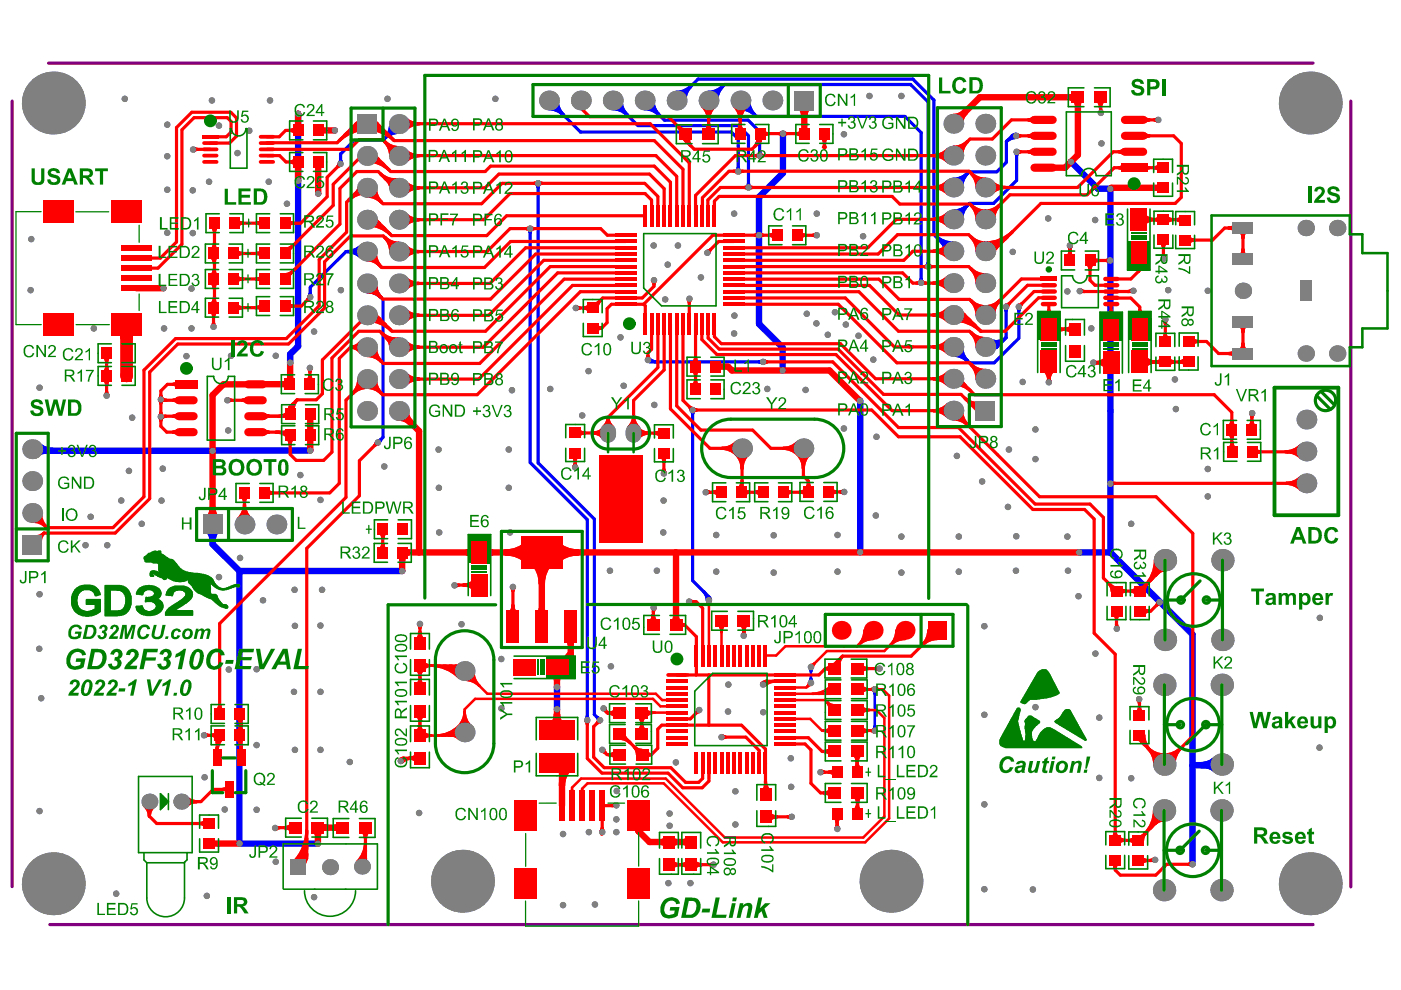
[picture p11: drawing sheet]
<svg xmlns="http://www.w3.org/2000/svg" width="297mm" height="210mm" viewBox="0 0 297 210" stroke-linecap="round" stroke-linejoin="round" font-family="sans-serif">
<path d="M10.3 13.4h268.1M2.6 21.4v166.6M286.4 21.4v166.6M10.6 196h267.8" fill="none" stroke="#800080" stroke-width=".68"/>
<path d="M232.8 40h2.6M6.8 95.2l.4 .4" fill="none" stroke="#00f" stroke-width="1.4"/>
<path d="M72.2 32.7v2M157 21.3l3.4 3.4M213.4 34.4l-2.1 2M214.6 28.8l-1.2 1.2M65.8 60.9v2.1M137.4 76.3l.4 .4M161.8 76.7h.1M213.3 71.6l-2 1.9M126 151.5l1.2 1.2" fill="none" stroke="#00f" stroke-width=".68"/>
<circle cx="245.9" cy="127.7" r=".34" fill="#00f"/>
<g fill="none" stroke="#00f" stroke-width="1.4">
<path d="M63.2 24.1v49.3l-1.7 1.7v1.8M166 28.3v8.4l-5.1 5.1v26.9l5 5v4.9M227.1 34.3l5.7 5.7M235.4 40v77.1M7.2 95.6h37.9M7.8 94.2l1.5 1 1.8 .4M9.4 95.6l-1 .2-.6 .5M45.1 95.5h20.7M182.3 85l.1 32.1M44.1 112.2a3.4 3.4 0 0 1 1 2.4 3.4 3.4 0 0 1 1-2.4M45.1 111.2v4.2l5.7 5.7M228.8 117.1h6.6"/>
<path d="M235.4 117.1l17.4 17.4v48.8M50.8 121.1v57.8h16.6M50.8 121.1h34.5M118.1 145.7v4.7M255.3 162.2l1.4 .3 1.2 .8M257.9 160.9l-1.5 1-1.8 .3M259.1 162.1l-.2 .1h-6.1"/>
</g>
<g fill="none" stroke="#00f" stroke-width=".68">
<path d="M143.5 19.6l1.6-.4 1.4-.9-1 1.4-.3 1.6M150.2 19.6l1.7-.4 1.3-.9-.9 1.4-.3 1.6M72 34.5l.2-.6 .2 .6M82.8 26.3l-.3 1.6-.9 1.4 1.4-.9 1.6-.3M83.5 26.3l-.3 1.2-.5 .6 1.1-.6 .8-.1M84.6 26.3l-3.5 3.4h-6l-2.9 3M113.9 39.1l.2 .6 .2-.6M114.1 38.9v59.3l11.9 11.8v41.5M116.4 21.3l6.7 6.7h31.9l1.5 1.5v6.9M117.5 21.3l.3 1.2 .4 .7-.6-.5-1.2-.3M118.1 21.3l.4 1.6 .9 1.4-1.4-.9-1.6-.3M129.9 21.3l5.4 5.3h21.2l2.2 2.2v11"/>
<path d="M131 21.3l.3 1.2 .5 .7-1.1-.7-.8-.1M131.7 21.3l.3 1.6 .9 1.4-1.4-.9-1.6-.3M136.7 21.3l4.2 4.2h17.7l2.5 2.4v5.1M137.8 21.3l.3 1.2 .4 .7-1-.7-.8-.1M138.4 21.3l.4 1.6 .9 1.4-1.4-.9-1.6-.3M143.5 20.2l.8-.1 1-.6-.5 .6-.3 1.2M143.5 21.3l4.5-4.5h45.5l4.5 4.4v28.5l3.6 3.6h.5M150.2 20.2l1.2-.3 .7-.4-.5 .6-.3 1.2M150.2 21.3l3.4-3.4h39.5l3.7 3.7v34.9M156.3 36.1l.2-.5 .3 .5M158.1 21.3l.3 1.2 .4 .7-1-.7-.8-.1M158.5 39.5l.2-.6 .2 .6"/>
<path d="M158.8 21.3l.3 1.6 .9 1.4-1.4-.9-1.6-.3M160.4 24.7h31.5l3.4 3.4v31.9M160.8 32.8l.3-.6 .2 .6M202.1 38.7l1.2-.3 .7-.5-.7 1-.1 .9M202.1 38l1.7-.3 1.3-.9-.9 1.3-.3 1.7M211.3 36.4h-5.8l-3.4 3.4M214.6 28.8h.9M215.3 32.4l.2 .6 .3-.6M215.5 29.1l-1.4 .4-.7 .5v4.4M215.5 28.5l-1 .3M215.5 32.2v6.1l-4.8 4.8h-5.2l-3.4 3.4M76.6 52.1l-1.4 .9-1.6 .3 1.6 .4 1.4 .9"/>
<path d="M77.1 52.6l-.7 .5-1.2 .2 .8 .2 1.1 .6M77.8 53.3h-4.4l-7.6 7.6M112.2 48.7l.2 .6 .2-.6M112.4 48.5v49.6l12.1 12.1v42.5M195.1 59.7l.2-.6 .2 .6M196.6 56.3l.2-.6 .2 .6M198.3 50l1.5 1 1.1 .4 1.2 .1M199.4 51.1l1.3 .8 1.4 .3M199.5 51.2l.6 .7 .3 1.4M202.1 45.4l1.2-.3 .7-.4-.7 1-.1 .8M202.1 44.8l1.7-.4 1.3-.9-.9 1.4-.3 1.6M65.5 62.8l.3-.6 .2 .6"/>
<path d="M77.8 60.1l3.4 3.4v29.2l-1.1 1.1M78.9 60.1l.3 1.2 .5 .6-.7-.4-1.2-.3M79.6 60.1l.3 1.6 .9 1.4-1.4-.9-1.6-.3M137.6 76.1a2.2 2.2 0 0 0 1.6 .6M137.8 76.7h24M161.6 76.5l-.6 .2 .6 .3M203.2 73.5l.3 1.2 .5 .7-.7-.5-1.2-.3M203.9 73.5l.3 1.7 .9 1.3-1.3-.9-1.7-.3M208.9 73.5h2.4M210.6 73l.3 .4 .4 .1M211.3 73.5l-.4 .2-.3 .4M211.5 73.4a2.21 2.21 0 0 1-2.7 .4"/>
<path d="M212.1 72.8a2.44 2.44 0 0 1-3 .4M212.7 72.2a2.66 2.66 0 0 1-3.2 .4M213.1 65.3l.2 .5 .2-.5M213.3 65v6.6a2.89 2.89 0 0 1-3.5 .4M215.8 65.3l.2 .5 .3-.5M216 65v6.7l-5.2 5.2h-5.3l-3.4-3.4M231.8 76.9h.1M80.1 93.5l.6-.3-.2 .6M146.6 87.2l.2 .5 .3-.5M146.8 86.9v36.2l3.5 3.4M149.2 125.4l.5 .7 .3 1.2M150.4 126.6l.2 .7"/>
<path d="M124.3 152.5l.2-.6 .3 .6M127.2 152.4l-.6-.3 .3 .6"/>
</g>
<path d="M171.6 144.5l.3-.7 .3 .7M171.6 141.7l.3 .7 .3-.7M171.9 141.4v3.4M185.2 154.6l.3-.6 .3 .6M185.2 146.4l.3 .7 .3-.7M185.5 146.1v8.8" fill="none" stroke="#00f" stroke-width=".54"/>
<g fill="#808080">
<circle cx="52.9" cy="27.7" r=".68"/>
<circle cx="50.3" cy="32.5" r=".68"/>
<circle cx="80.1" cy="93.8" r=".68"/>
<circle cx="195.3" cy="60" r=".68"/>
<circle cx="165.9" cy="78.6" r=".68"/>
<circle cx="63.2" cy="38.3" r=".68"/>
<circle cx="61.5" cy="76.9" r=".68"/>
<circle cx="63.2" cy="24.1" r=".68"/>
<circle cx="122.1" cy="65.3" r=".68"/>
<circle cx="160.9" cy="49.9" r=".68"/>
<circle cx="143.3" cy="161.6" r=".68"/>
<circle cx="142" cy="172.5" r=".68"/>
<circle cx="167.7" cy="166.8" r=".68"/>
<circle cx="167.7" cy="160.8" r=".68"/>
<circle cx="161.8" cy="151" r=".68"/>
<circle cx="154.4" cy="150.9" r=".68"/>
<circle cx="154.4" cy="145.1" r=".68"/>
<circle cx="106.3" cy="139.7" r=".68"/>
<circle cx="146.1" cy="127.6" r=".68"/>
<circle cx="148.3" cy="150.5" r=".68"/>
<circle cx="106.3" cy="150.2" r=".68"/>
<circle cx="153" cy="156.3" r=".68"/>
<circle cx="85" cy="161.4" r=".68"/>
<circle cx="89" cy="132.3" r=".68"/>
<circle cx="151.3" cy="183.3" r=".68"/>
<circle cx="167.9" cy="173.2" r=".68"/>
<circle cx="161.8" cy="145.1" r=".68"/>
<circle cx="171.9" cy="141.4" r=".68"/>
<circle cx="171.9" cy="144.8" r=".68"/>
<circle cx="186.5" cy="141.8" r=".68"/>
<circle cx="177.5" cy="175.7" r=".68"/>
<circle cx="174" cy="163.7" r=".68"/>
<circle cx="185.5" cy="146.1" r=".68"/>
<circle cx="185.5" cy="154.9" r=".68"/>
<circle cx="97.9" cy="132.4" r=".68"/>
<circle cx="118.1" cy="150.4" r=".68"/>
<circle cx="118.1" cy="145.7" r=".68"/>
<circle cx="121.9" cy="99.1" r=".68"/>
<circle cx="140.8" cy="100.4" r=".68"/>
<circle cx="149.6" cy="104.4" r=".68"/>
<circle cx="179" cy="104.3" r=".68"/>
<circle cx="222.4" cy="81.1" r=".68"/>
<circle cx="72.2" cy="34.7" r=".68"/>
<circle cx="45.3" cy="69.3" r=".68"/>
<circle cx="22.6" cy="83.9" r=".68"/>
<circle cx="215.5" cy="28.8" r=".68"/>
<circle cx="215.5" cy="32.2" r=".68"/>
<circle cx="245.6" cy="25.4" r=".68"/>
<circle cx="233.4" cy="23.9" r=".68"/>
<circle cx="246.7" cy="54.9" r=".68"/>
<circle cx="247.1" cy="67.7" r=".68"/>
<circle cx="231.8" cy="76.9" r=".68"/>
<circle cx="213.3" cy="65" r=".68"/>
<circle cx="216" cy="65" r=".68"/>
<circle cx="196.8" cy="56.5" r=".68"/>
<circle cx="158.7" cy="39.8" r=".68"/>
<circle cx="156.5" cy="36.4" r=".68"/>
<circle cx="161.1" cy="33" r=".68"/>
<circle cx="146.8" cy="86.9" r=".68"/>
<circle cx="150.3" cy="127.3" r=".68"/>
<circle cx="43.3" cy="155.9" r=".68"/>
<circle cx="124.5" cy="152.7" r=".68"/>
<circle cx="127.2" cy="152.7" r=".68"/>
<circle cx="112.4" cy="48.5" r=".68"/>
<circle cx="114.1" cy="38.9" r=".68"/>
<circle cx="157.7" cy="134.8" r=".68"/>
<circle cx="50.8" cy="178.9" r=".68"/>
<circle cx="67.4" cy="178.9" r=".68"/>
<circle cx="45.1" cy="95.6" r=".68"/>
<circle cx="65.8" cy="95.5" r=".68"/>
<circle cx="161.8" cy="76.7" r=".68"/>
<circle cx="137.4" cy="76.3" r=".68"/>
<circle cx="166" cy="28.3" r=".68"/>
<circle cx="228.8" cy="117.1" r=".68"/>
<circle cx="235.4" cy="40" r=".68"/>
<circle cx="235.4" cy="55.2" r=".68"/>
<circle cx="235.4" cy="102.5" r=".68"/>
<circle cx="182.4" cy="117.1" r=".68"/>
<circle cx="227.1" cy="34.3" r=".68"/>
<circle cx="252.8" cy="183.3" r=".68"/>
<circle cx="245.9" cy="127.7" r=".68"/>
<circle cx="182.3" cy="85" r=".68"/>
<circle cx="65.7" cy="78" r=".68"/>
<circle cx="48.2" cy="84.9" r=".68"/>
<circle cx="34.1" cy="84.7" r=".68"/>
<circle cx="34.1" cy="88.4" r=".68"/>
<circle cx="34.6" cy="61.1" r=".68"/>
<circle cx="71" cy="27.7" r=".68"/>
<circle cx="67.5" cy="41" r=".68"/>
<circle cx="40.9" cy="31.7" r=".68"/>
<circle cx="146.2" cy="63.3" r=".68"/>
<circle cx="150" cy="53.6" r=".68"/>
<circle cx="138.7" cy="59.4" r=".68"/>
<circle cx="173.2" cy="49.9" r=".68"/>
<circle cx="178.9" cy="28.5" r=".68"/>
<circle cx="240.3" cy="61.7" r=".68"/>
<circle cx="228.9" cy="61.7" r=".68"/>
<circle cx="226.8" cy="52.1" r=".68"/>
<circle cx="265.5" cy="87.6" r=".68"/>
<circle cx="236.8" cy="133.3" r=".68"/>
<circle cx="241.5" cy="148.2" r=".68"/>
<circle cx="244.9" cy="182.3" r=".68"/>
<circle cx="128" cy="150.2" r=".68"/>
<circle cx="127.7" cy="159" r=".68"/>
<circle cx="130.7" cy="170.8" r=".68"/>
<circle cx="127.7" cy="176.4" r=".68"/>
<circle cx="96.4" cy="124.1" r=".68"/>
<circle cx="108.8" cy="124.4" r=".68"/>
<circle cx="58.3" cy="175.5" r=".68"/>
<circle cx="138.6" cy="128.8" r=".68"/>
<circle cx="35.5" cy="26.4" r=".68"/>
<circle cx="35.5" cy="40.2" r=".68"/>
<circle cx="44.3" cy="38.5" r=".68"/>
<circle cx="57" cy="38.5" r=".68"/>
<circle cx="148.6" cy="58.8" r=".68"/>
<circle cx="138.6" cy="52.1" r=".68"/>
<circle cx="143.7" cy="52.1" r=".68"/>
<circle cx="162.7" cy="82.5" r=".68"/>
<circle cx="170.8" cy="82.7" r=".68"/>
<circle cx="185.8" cy="92.6" r=".68"/>
<circle cx="185.7" cy="109.3" r=".68"/>
<circle cx="178.9" cy="90.9" r=".68"/>
<circle cx="151.9" cy="113.4" r=".68"/>
<circle cx="164" cy="113.5" r=".68"/>
<circle cx="177.6" cy="113.4" r=".68"/>
<circle cx="151.9" cy="121.2" r=".68"/>
<circle cx="164" cy="121.4" r=".68"/>
<circle cx="177.6" cy="121.2" r=".68"/>
<circle cx="140.6" cy="112.9" r=".68"/>
<circle cx="140.7" cy="106.1" r=".68"/>
<circle cx="129.3" cy="121" r=".68"/>
<circle cx="139.3" cy="121" r=".68"/>
<circle cx="132.2" cy="81.8" r=".68"/>
<circle cx="123.4" cy="88.1" r=".68"/>
<circle cx="131.6" cy="71.5" r=".68"/>
<circle cx="124.8" cy="78.7" r=".68"/>
<circle cx="116.7" cy="82.5" r=".68"/>
<circle cx="108.5" cy="82.7" r=".68"/>
<circle cx="93" cy="95.3" r=".68"/>
<circle cx="107.9" cy="95.3" r=".68"/>
<circle cx="93.1" cy="112.9" r=".68"/>
<circle cx="108.1" cy="112.9" r=".68"/>
<circle cx="93.1" cy="103.4" r=".68"/>
<circle cx="107.9" cy="103.4" r=".68"/>
<circle cx="81.5" cy="98.9" r=".68"/>
<circle cx="67.9" cy="106" r=".68"/>
<circle cx="63.7" cy="100.7" r=".68"/>
<circle cx="8.4" cy="82.2" r=".68"/>
<circle cx="8.3" cy="137.6" r=".68"/>
<circle cx="8.4" cy="126" r=".68"/>
<circle cx="8.7" cy="148" r=".68"/>
<circle cx="8.4" cy="172" r=".68"/>
<circle cx="24.6" cy="189.5" r=".68"/>
<circle cx="43.9" cy="189.9" r=".68"/>
<circle cx="66.6" cy="190.2" r=".68"/>
<circle cx="62.5" cy="132.7" r=".68"/>
<circle cx="74.2" cy="161.6" r=".68"/>
<circle cx="88.9" cy="172.4" r=".68"/>
<circle cx="119.4" cy="191.9" r=".68"/>
<circle cx="126.1" cy="191.8" r=".68"/>
<circle cx="203.3" cy="113.8" r=".68"/>
<circle cx="226.3" cy="113.8" r=".68"/>
<circle cx="203.3" cy="121.2" r=".68"/>
<circle cx="226.4" cy="121" r=".68"/>
<circle cx="279.8" cy="131" r=".68"/>
<circle cx="279.8" cy="158.5" r=".68"/>
<circle cx="219" cy="188.6" r=".68"/>
<circle cx="219.5" cy="149.9" r=".68"/>
<circle cx="219.5" cy="91.1" r=".68"/>
<circle cx="219.5" cy="97.3" r=".68"/>
<circle cx="233.5" cy="30.4" r=".68"/>
<circle cx="222.2" cy="46.3" r=".68"/>
<circle cx="232.2" cy="46.6" r=".68"/>
<circle cx="214.7" cy="53.4" r=".68"/>
<circle cx="155.6" cy="45.3" r=".68"/>
<circle cx="173.2" cy="45.3" r=".68"/>
<circle cx="183" cy="50.1" r=".68"/>
<circle cx="184.3" cy="20.4" r=".68"/>
<circle cx="191.1" cy="20.4" r=".68"/>
<circle cx="105" cy="21" r=".68"/>
<circle cx="82.2" cy="21" r=".68"/>
<circle cx="57.3" cy="21.3" r=".68"/>
<circle cx="26.5" cy="21" r=".68"/>
<circle cx="72.3" cy="61.5" r=".68"/>
<circle cx="58.5" cy="75.4" r=".68"/>
<circle cx="48.4" cy="91.3" r=".68"/>
<circle cx="6.6" cy="50.7" r=".68"/>
<circle cx="6.5" cy="61.5" r=".68"/>
<circle cx="34.8" cy="69.6" r=".68"/>
<circle cx="129.5" cy="141.3" r=".68"/>
<circle cx="249.3" cy="86.7" r=".68"/>
<circle cx="249.1" cy="80.4" r=".68"/>
<circle cx="256.1" cy="105.3" r=".68"/>
<circle cx="256.1" cy="99.4" r=".68"/>
<circle cx="239.8" cy="111.1" r=".68"/>
<circle cx="216.8" cy="81" r=".68"/>
<circle cx="48.5" cy="142" r=".68"/>
<circle cx="54.4" cy="141.9" r=".68"/>
<circle cx="43.4" cy="164.8" r=".68"/>
<circle cx="54.4" cy="158" r=".68"/>
<circle cx="47.6" cy="171.6" r=".68"/>
<circle cx="54.4" cy="171.7" r=".68"/>
<circle cx="58.5" cy="182.7" r=".68"/>
<circle cx="130.7" cy="167.7" r=".68"/>
<circle cx="130.7" cy="173.7" r=".68"/>
<circle cx="130.7" cy="176.4" r=".68"/>
<circle cx="124.9" cy="176.4" r=".68"/>
<circle cx="119.4" cy="176.8" r=".68"/>
<circle cx="142" cy="175.1" r=".68"/>
<circle cx="141.7" cy="187.2" r=".68"/>
<circle cx="146.4" cy="187.2" r=".68"/>
<circle cx="19.9" cy="69.6" r=".68"/>
<circle cx="40.9" cy="49.4" r=".68"/>
<circle cx="40.6" cy="69.6" r=".68"/>
<circle cx="40.6" cy="61.2" r=".68"/>
<circle cx="44.9" cy="21.3" r=".68"/>
<circle cx="35.5" cy="33.1" r=".68"/>
<circle cx="35.5" cy="49.3" r=".68"/>
<circle cx="40.9" cy="40.4" r=".68"/>
<circle cx="46.4" cy="26.6" r=".68"/>
<circle cx="171.1" cy="66.5" r=".68"/>
<circle cx="175.5" cy="71" r=".68"/>
<circle cx="179.3" cy="68.8" r=".68"/>
<circle cx="185.2" cy="76.3" r=".68"/>
<circle cx="155.7" cy="66.9" r=".68"/>
<circle cx="155.6" cy="70.7" r=".68"/>
<circle cx="177" cy="66.2" r=".68"/>
<circle cx="182" cy="71.2" r=".68"/>
<circle cx="173.1" cy="68.6" r=".68"/>
<circle cx="141" cy="63.5" r=".68"/>
<circle cx="141.6" cy="56.1" r=".68"/>
<circle cx="138.7" cy="85.9" r=".68"/>
<circle cx="228.7" cy="126.4" r=".68"/>
<circle cx="232.3" cy="138.6" r=".68"/>
<circle cx="233.1" cy="152.2" r=".68"/>
<circle cx="233.1" cy="164.9" r=".68"/>
<circle cx="239.8" cy="165" r=".68"/>
<circle cx="208.7" cy="132.8" r=".68"/>
<circle cx="208.7" cy="151.6" r=".68"/>
<circle cx="208.7" cy="170.5" r=".68"/>
<circle cx="208.7" cy="188.5" r=".68"/>
<circle cx="67.9" cy="132.6" r=".68"/>
<circle cx="67.9" cy="146.7" r=".68"/>
<circle cx="67.9" cy="159" r=".68"/>
<circle cx="62.5" cy="159" r=".68"/>
<circle cx="62.3" cy="146.7" r=".68"/>
<circle cx="50.9" cy="118.3" r=".68"/>
<circle cx="62.5" cy="125.1" r=".68"/>
<circle cx="68.3" cy="125.1" r=".68"/>
<circle cx="46.4" cy="122.4" r=".68"/>
<circle cx="55.8" cy="127.3" r=".68"/>
<circle cx="155.9" cy="167.8" r=".68"/>
<circle cx="155.9" cy="174.8" r=".68"/>
<circle cx="202.9" cy="96.7" r=".68"/>
<circle cx="213.7" cy="107.5" r=".68"/>
<circle cx="85.3" cy="121.1" r=".68"/>
<circle cx="226.3" cy="61.8" r=".68"/>
<circle cx="231.4" cy="69.6" r=".68"/>
<circle cx="247.7" cy="61.5" r=".68"/>
<circle cx="256.1" cy="61.7" r=".68"/>
<circle cx="213.9" cy="95.3" r=".68"/>
<circle cx="208.2" cy="102.1" r=".68"/>
<circle cx="215.5" cy="113.7" r=".68"/>
<circle cx="215.4" cy="121" r=".68"/>
<circle cx="191.1" cy="113.8" r=".68"/>
<circle cx="191.1" cy="121.4" r=".68"/>
<circle cx="60.8" cy="43.2" r=".68"/>
<circle cx="65.8" cy="63" r=".68"/>
<circle cx="34.5" cy="99.4" r=".68"/>
<circle cx="34.2" cy="106.1" r=".68"/>
<circle cx="30" cy="111.1" r=".68"/>
<circle cx="22.7" cy="115.6" r=".68"/>
<circle cx="18.1" cy="115.6" r=".68"/>
<circle cx="28" cy="88.6" r=".68"/>
<circle cx="27.3" cy="99.8" r=".68"/>
<circle cx="25.7" cy="106.1" r=".68"/>
<circle cx="19.2" cy="109.6" r=".68"/>
<circle cx="39.5" cy="75.5" r=".68"/>
<circle cx="49" cy="75.4" r=".68"/>
<circle cx="66.6" cy="70.3" r=".68"/>
<circle cx="202.1" cy="66.8" r="2.1"/>
<circle cx="202.1" cy="39.8" r="2.1"/>
<circle cx="6.8" cy="95.2" r="2.1"/>
<circle cx="6.8" cy="102" r="2.1"/>
<circle cx="76.7" cy="183.7" r="1.69"/>
<circle cx="202.1" cy="80.3" r="2.1"/>
<circle cx="202.1" cy="73.5" r="2.1"/>
<circle cx="202.1" cy="60" r="2.1"/>
<circle cx="202.1" cy="53.3" r="2.1"/>
<circle cx="202.1" cy="33" r="2.1"/>
<circle cx="202.1" cy="26.2" r="2.1"/>
<circle cx="283.5" cy="75" r="1.73"/>
<circle cx="283.5" cy="48.3" r="1.73"/>
<circle cx="6.8" cy="108.8" r="2.1"/>
<circle cx="136.7" cy="21.3" r="2.1"/>
<circle cx="163.8" cy="21.3" r="2.1"/>
<circle cx="202.1" cy="87.1" r="2.1"/>
<circle cx="202.1" cy="46.5" r="2.1"/>
<circle cx="31.7" cy="170" r="1.69"/>
<circle cx="38.4" cy="170" r="1.69"/>
<circle cx="77.8" cy="66.9" r="2.1"/>
<circle cx="84.6" cy="66.9" r="2.1"/>
<circle cx="77.8" cy="39.8" r="2.1"/>
<circle cx="84.6" cy="39.8" r="2.1"/>
<circle cx="208.9" cy="66.8" r="2.1"/>
<circle cx="208.9" cy="39.8" r="2.1"/>
<circle cx="263.5" cy="61.7" r="1.73"/>
<circle cx="70" cy="183.9" r="1.69"/>
<circle cx="77.8" cy="73.6" r="2.1"/>
<circle cx="84.6" cy="73.6" r="2.1"/>
<circle cx="77.8" cy="80.4" r="2.1"/>
<circle cx="84.6" cy="80.4" r="2.1"/>
<circle cx="77.8" cy="53.3" r="2.1"/>
<circle cx="84.6" cy="53.3" r="2.1"/>
<circle cx="77.8" cy="60.1" r="2.1"/>
<circle cx="84.6" cy="60.1" r="2.1"/>
<circle cx="84.6" cy="26.3" r="2.1"/>
<circle cx="77.8" cy="33.1" r="2.1"/>
<circle cx="84.6" cy="33.1" r="2.1"/>
<circle cx="98.5" cy="142.3" r="2.1"/>
</g>
<g fill="#808080">
<path d="M4.7 113.4h4.2v4.2h-4.2z" fill-rule="evenodd"/>
<path d="M275.7 59.5h2.4v4.3h-2.4z" fill-rule="evenodd"/>
<path d="M43 109.1h4.2v4.2h-4.2z" fill-rule="evenodd"/>
<path d="M261.4 53.8h4.3v2.4h-4.3z" fill-rule="evenodd"/>
<path d="M61.5 182.1h3.4v3.4h-3.4z" fill-rule="evenodd"/>
<path d="M75.7 24.2h4.2v4.2h-4.2z" fill-rule="evenodd"/>
</g>
<path d="M128.9 91.5v.7M134.3 91.5v.7" fill="none" stroke="#808080" stroke-width="3.4"/>
<g fill="#808080">
<circle cx="170.3" cy="95.1" r="2.1"/>
<circle cx="188.9" cy="186.8" r="6.7"/>
<circle cx="208.9" cy="80.3" r="2.1"/>
<circle cx="208.9" cy="73.5" r="2.1"/>
<circle cx="208.9" cy="60" r="2.1"/>
<circle cx="208.9" cy="53.3" r="2.1"/>
<circle cx="208.9" cy="33" r="2.1"/>
<circle cx="208.9" cy="26.2" r="2.1"/>
<circle cx="259" cy="188.7" r="2.37"/>
<circle cx="259.1" cy="162.1" r="2.37"/>
<circle cx="259" cy="171.8" r="2.37"/>
<circle cx="259.2" cy="135.7" r="2.37"/>
<circle cx="259.1" cy="145.2" r="2.37"/>
<circle cx="259.2" cy="118.8" r="2.37"/>
<circle cx="277.8" cy="187.4" r="6.7"/>
<circle cx="277" cy="102.5" r="2.1"/>
<circle cx="277" cy="95.7" r="2.1"/>
<circle cx="276.9" cy="75" r="1.73"/>
<circle cx="276.9" cy="48.3" r="1.73"/>
<circle cx="58.6" cy="111.2" r="2.1"/>
<circle cx="77.8" cy="46.6" r="2.1"/>
<circle cx="84.6" cy="46.6" r="2.1"/>
<circle cx="77.8" cy="87.1" r="2.1"/>
<circle cx="84.6" cy="87.1" r="2.1"/>
<circle cx="98.5" cy="155.3" r="2.1"/>
<circle cx="123.2" cy="21.3" r="2.1"/>
<circle cx="129.9" cy="21.3" r="2.1"/>
<circle cx="143.5" cy="21.3" r="2.1"/>
<circle cx="150.2" cy="21.3" r="2.1"/>
<circle cx="208.9" cy="46.5" r="2.1"/>
<circle cx="277" cy="89" r="2.1"/>
<circle cx="277.8" cy="21.8" r="6.7"/>
<circle cx="11.3" cy="187.4" r="6.7"/>
<circle cx="98.1" cy="186.8" r="6.7"/>
<circle cx="157.3" cy="95.1" r="2.1"/>
<circle cx="246.8" cy="188.7" r="2.37"/>
<circle cx="246.9" cy="162.1" r="2.37"/>
<circle cx="246.8" cy="171.8" r="2.37"/>
<circle cx="247" cy="135.7" r="2.37"/>
<circle cx="246.9" cy="145.2" r="2.37"/>
<circle cx="247" cy="118.8" r="2.37"/>
<circle cx="51.8" cy="111.2" r="2.1"/>
<circle cx="11.3" cy="21.8" r="6.7"/>
<circle cx="116.4" cy="21.3" r="2.1"/>
<circle cx="157" cy="21.3" r="2.1"/>
</g>
<g fill="#808080">
<path d="M261.4 73.8h4.3v2.4h-4.3z" fill-rule="evenodd"/>
<path d="M261.4 47.1h4.3v2.4h-4.3z" fill-rule="evenodd"/>
<path d="M168.4 19.2h4.2v4.2h-4.2z" fill-rule="evenodd"/>
<path d="M206.8 85h4.2v4.2h-4.2z" fill-rule="evenodd"/>
<path d="M261.4 67.1h4.3v2.4h-4.3z" fill-rule="evenodd"/>
</g>
<g fill="none" stroke="#f00" stroke-width=".68">
<path d="M41.2 31.5l.5 .2M41.9 31.7l-.7 .2M44.6 29h3.4l1-1v-2.2l-.8-.9h-7.1l-2.5 2.6v24.3l-5.1 5.1h-4.5M44.6 30.3h4.1l1.4-1.4v-3.9l-1.2-1.2h-8.2l-3.3 3.2v24.3l-3.4 3.4h-5M44.6 31.7h-3.7M56.6 30.3h14.9l4-4h4.6l3.5 3.5h55.1l6.1 6.1v9.8M56.6 33h2.7l1.3 1.3h2.6M56.6 31.7h17.5l2-2h5.1l3.4 3.4 54.5-.1 4.4 4.4v8.3M62.7 33.8l-.6 .4-.6 .1 .6 .2 .6 .4M62.7 27.1l-.6 .4-.6 .2 .6 .1 .6 .4M63.2 27.7h-2.6l-1.4 1.3h-2.6M71.9 34.7l-.3 .6 .6-.2"/>
<path d="M72.2 34.7l-2.8 2.9v4.1l-5.7 5.6h-3.3M76.1 39.8l-.4 .8M77.2 32.5l-6.5 6.6v4.4l-10.3 10.2M77.8 32.8a3.4 3.4 0 0 1 2.4 1M77.8 33.1h1.7l3.3 3.3h20.1l1.1-1.2h34.7l3.4 3.4v7.1M77.8 33.5l1.7 .2 1 .5 .9 .7M77.8 34.1a6.6 6.6 0 0 1 4.7 2M78.9 39.8l.3 1.2 .5 .7-1.1-.7-.8-.1M79.6 39.8l.3 1.6 .9 1.4-1.4-.9-1.6-.3M80 26.3a3.3 3.3 0 0 0-4.6 .1M80.7 36.8l1.4 1 1.1 .3h1.1M81.2 27.4a4.9 4.9 0 0 0-7 .1"/>
<path d="M81.6 37.8l1.3 .8 1.5 .1M82.3 38.4l.4 .7 .1 .7M82.3 28.6a6.5 6.5 0 0 0-9.2 .1M82.6 38.8l.7 .4 1.2 .2M83.5 29.7a8.2 8.2 0 0 0-11.6 .1M84.6 31.3l-1.6-.3-1.4-.9 .9 1.3 .3 1.7M84.6 32l-.8-.2-1.1-.6 .5 .7 .3 1.2M84.6 26.3l53.2-.1 8.3 8.3v11.2M85.4 32.3l.9 .6 .7 .1M85.4 25.5l.6 .5 1 .2M85.4 39.1l.6 .4 1.2 .3-1.2 .3-.6 .5M85.8 38.6l1.4 .9 1.6 .3-1.6 .3-1.4 1"/>
<path d="M85.8 31.8l1.3 .9 1.6 .3M85.8 25.1l1.3 .8 1.6 .3M87.4 33l-1.3 .3-.7 .5M87.4 26.2l-.9 .2-1.1 .7M89 33l-1.7 .3-1.5 1M89 26.2l-1.7 .4-1.5 .9M113.9 38.6l-.6 .3 .6 .2M114.3 38.6l.6 .3-.6 .2M123.2 21.3v1.6l1.8 1.8h16.7l3.7 3.8v1.4M143.7 26.8l.6 .9 .1 .8M143.9 26.9l.7 .5 .8 .1M145.1 29.3l.3 .6"/>
<path d="M145.1 28.2a1.19 1.19 0 0 0 .2 1.5M145.4 29.9l1.8 1.7h12.2l1.8-1.7M145.7 28.6a1.35 1.35 0 0 0 .2 1.7M145.8 29.3l-.4 .6M146.3 29a1.51 1.51 0 0 0 .1 1.9M149 22.6l.9 1.3 .3 1.7 .4-1.7 .9-1.3M149.5 22.1l.6 1 .1 .8M149.6 27.8l.4-.6 .2-1 .1 .7 .6 .9M150.2 21.3h.1M150.2 21.3v7.2M151 22.1l-.5 .6-.3 1.2M155.5 36.3l.8 .3"/>
<path d="M155.7 22.6l.9 1.3 .3 1.5M156.2 22.1l.5 .6 .2 1.1M156.4 27.7l.4-.6 .1-.7 .2 .7 .3 .6M156.5 36.3v.1M157 21.3l-.1 7.1M157.5 36.3l-.7 .3M157.8 22.1l-.7 1.1-.2 .9M158.2 22.6l-.9 1.4-.4 1.7M158.5 39.5l-.6 .3 .6 .2M158.9 39.5l.6 .3-.6 .2M160.5 28.9a1.98 1.98 0 0 1-.4 2.1M160.8 29.2l.4 .7"/>
<path d="M160.8 32.8l-.6 .2 .6 .2M161.1 28.6a1.54 1.54 0 0 1-.3 1.7M161.3 32.8l.6 .2-.6 .2M161.6 29.2l-.4 .7M161.7 27.9l.5 .3 .6 .1M163.1 28.3l-.7 .2-.7 .4M165.8 28.1l-.6 .2 .6 .3M166.2 28.1l.6 .2-.6 .3M168.6 28.3l.8 .2 .6 .4M170 27.9l-.5 .3-.6 .1M170.5 28.4h.1M170.5 28.4l-9.2-.1-.1 1.6"/>
<path d="M174.3 29.1l.4 .6 .1 .6 .1-.6 .4-.6M174.6 31.2l.2-.6 .2 .6M174.8 28.4v3M200.9 38.5l-1.4 .9-1.6 .4 1.6 .3 1.4 .9M200.9 31.7l-1.4 1-1.6 .3 1.6 .3 1.4 .9M201.4 39l-1.1 .6-.8 .2 1.2 .2 .7 .5M201.4 32.2l-1.1 .7-.8 .1 1.2 .3 .7 .5M202.1 31.9l1.2-.3 .7-.5-.5 .7-.3 1.2M202.1 31.2l1.7-.3 1.3-.9-.9 1.4-.3 1.6M202.1 39.8h-49.4l-2.6 2.6v3.3M208.9 38.7l-.8-.2-1-.6 .4 .7 .3 1.2M208.9 38l-1.6-.3-1.4-.9 .9 1.3 .3 1.7"/>
<path d="M209.7 39l1 .6 .8 .2-.8 .1-1 .6M210.2 38.5l1.3 .9 1.7 .4-1.7 .3-1.3 .9M215.5 28.8h5.8M215.5 32.2h5.8M215.7 28.6l.6 .2-.6 .2M215.8 31.9l.6 .3-.6 .2M219 31.8l-.9 .4 .9 .4M219 28.4l-.9 .4 .9 .4M219 25l-.9 .4 .9 .4M221.3 25.4h-6.8l-4.1 4.1h-4.7l-3.6 3.5h-46.2l-8.4 8.4v4.3M232.7 21.3l.4 .5 .2 1.1 .1-.7 .6-.9M233.3 23l.3 .7"/>
<path d="M233.3 20.6l.1 3M238.1 35.2l-.9 .4 .9 .3M238.1 31.8l-.9 .4 .9 .4M240.4 32.2h-4.4l-7.5 7.6h-19.6l-3.4-3.5h-50.9l-5.7 5.6v3.7l-.1 .1M240.4 28.8h8.4l1.7 1.6v11.4l-1.3 1.3h-28.5l-10.2 10.2h-1.6l-3.5-3.5h-15.1l-4.1 4.1h-30.6M240.4 25.4h5.2M242.7 35.2l.9 .4-.9 .3M242.7 28.4l.9 .4-.9 .4M242.7 25l.9 .4-.9 .4M245.3 25.2l-.5 .2 .5 .3M245.9 35l-.6 .4-.7 .2 .7 .1 .6 .4M246.6 35.6h-10.4l-5.7 5.7h-16.4l-5.2 5.2-3.2-3.2h-14.9l-1.7-1.7h-36.6l-1 1v3.1"/>
<path d="M44.8 59.9l.6 .8 .1 .7M44.8 54.5l.6 .8 .1 .7M45 48l.3 .6 .2 .7 .1-.7 .4-.6M45.5 57.5l.4 .9M45.5 56.9l-.3 1-.4 .5M45.5 52.1l.4 .9M45.5 51.5l-.1 .6-.6 .9M45.5 47.3v17.8l-.2 .2v4M45.9 59.9l-.4 .9M45.9 54.5l-.4 .9M49.6 59.2h6.6M49.6 53.7h6.6"/>
<path d="M49.7 47.3h6.5M50.1 58.6l.6 .4 .7 .2-.7 .1-.6 .4M50.1 53.2l.6 .4 .7 .1-.7 .2-.6 .4M50.3 46.8l.5 .4 .7 .1-.7 .2-.5 .3M55.7 46.8l-.6 .4-.7 .1 .7 .2 .6 .3M55.7 58.6l-.6 .4-.7 .2 .7 .1 .6 .4M55.7 53.2l-.6 .4-.7 .1 .7 .2 .6 .4M60.9 46.8l.6 .4 .7 .1-.7 .2-.6 .3M61.5 58.1l-.3 .9M61.5 52.6l-.3 .9M62 57.6l-.9 .5-.7 .1M62 52.2l-.6 .4-1 .2"/>
<path d="M77.8 40.9l-1.2 .1-1.2 .4-1.5 1M77.8 40.2l-1.5 .3-1.3 .8M77.8 54.4l.8 .2 .6 .4M77.8 55.1l1.4 .3 1.2 .7M77.8 46.3l1.5 .3 1.2 .8M77.8 47.7a7 7 0 0 1 5 2M77.8 47l1.8 .3 1.1 .5 .9 .8M78.9 53.4l.1 .9 .7 1.2M79.6 53.4a4.2 4.2 0 0 0 1.2 3.2M84.6 51.6l-1.6-.3-1.4-1 .9 1.4 .3 1.6M84.6 52.3l-1.2-.3-.7-.5 .5 .7 .3 1.1M85.4 59.3l.6 .5 1.2 .3-1.2 .3-.6 .5"/>
<path d="M85.4 45.8l.6 .5 1.2 .3-1.2 .3-.6 .4M85.4 52.6l.6 .5 1.2 .2-1.2 .3-.6 .5M85.8 58.9l1.4 .9 1.6 .3-1.6 .3-1.4 .9M85.8 45.3l1.4 1 1.6 .3-1.6 .3-1.4 .9M85.8 52.1l1.4 .9 1.6 .3-1.6 .4-1.4 .9M112.2 48.2l-.6 .3 .6 .2M112.6 48.2l.6 .3-.6 .2M132.7 57.9h-14.5l-15.7 15.7h-18.6l-3.4-3.4h-4.4l-5.7 5.7v20l-1.8 1.7h-5.8l-1.3-1.3v-4l-.6-.7h-6.7M132.7 56.5h-16l-13.8 13.7h-19.8l-3.4-3.3h-1.9l-9.5 9.4v7.2l-1.2 1.3h-4.1M132.7 55.2h-17.4l-11.7 11.7h-19M132.7 59.2h-13.1l-17.9 17.9h-20.4l-3.5-3.5h-3.5M132.7 49.9h-3.9l-1.4-1.4h-19.3l-4.8 4.8h-18.7l-3.3-3.3h-7l-5.5 5.5v9.8l-7.6 7.6h-23.5l-6 6v26.8l-7.3 7.3h-15.1"/>
<path d="M132.7 51.2h-24.5l-5.5 5.5h-21.8l-3.1-3.1v-.3M132.7 53.9h-19.1l-9.6 9.5h-22.9l-3.3-3.3M132.7 52.5h-21.2l-7.6 7.6h-19.3M136.8 45.7h-29.4l-4.2 4.3h-20.2l-3.3-3.4h-1.9M138.1 45.7v-3.3l-1.3-1.4h-28.7l-5.5 5.6h-18M138.4 59.7l.3 .5 .2-.5M138.7 59.4v1.3l-2.5 2.5h-8.4l-2.1 2.1h-3.6M139.5 45.7v-4l-2.8-2.8h-30.3l-4.3 4.3h-20.9l-3.4-3.4h-1.3l-3 3.1v6.3l-5.8 5.8v9.8l-7 7h-23.5l-6.7 6.7v26.8l-6.5 6.6h-14.1l-3.1-3.1M140.8 45.7v-5.7l-3.1-3.1h-31.9l-2.9 2.9h-19.3l-3.4-3.4h-4.5l-3.6 3.6v7.5l-11.7 11.7M148.9 43.4l-.1 .4M150 53.3l.5-.3-.2 .6M155.6 56.5h49.8l3.5 3.5"/>
<path d="M155.6 57.9h35.8l2.1 2.1h8.6M155.6 51.2h-3.2l-2.4 2.4M160.7 49.6l-.6 .3 .6 .2M161.2 49.6l.5 .3-.5 .2M163 49.9l.7 .1 .6 .4M164.3 49.4l-.6 .3-.6 .2M164.8 49.9h.1M164.8 49.9h-13.7l-14.6 14.6M169 49.9h4.2M169.6 49.4l.5 .4 .7 .1-.7 .1-.5 .4M172.9 49.7l-.5 .2 .5 .2M195.1 59.7l-.8 .3"/>
<path d="M195.3 60h.1M195.5 59.7l.8 .3M196.6 56.3l-.6 .2 .6 .3M197 56.3l.6 .2-.6 .3M200.9 58.8l-1.4 .9-1.6 .3 1.6 .4 1.4 .9M200.9 45.3l-1.4 .9-1.6 .3 1.6 .3 1.4 1M200.9 52l-1.4 .9-1.6 .4 1.6 .3 1.4 .9M201.4 59.3l-.7 .4-1.2 .3 .8 .2 1.1 .6M201.4 45.7l-.7 .5-1.2 .3 1.2 .3 .7 .5M201.4 52.5l-.7 .5-1.2 .3 1.2 .3 .7 .4M202.1 53.3h-8.6l-1.9 1.9h-36M202.1 46.5h-12.1l-6 6h-28.4"/>
<path d="M207.1 46.5l-.3-1.6-.9-1.4a4.3 4.3 0 0 0 6 0l-.9 1.4-.3 1.6M207.8 46.5l-.3-1.2-.4-.6a2.62 2.62 0 0 0 3.7 0l-.5 .6-.3 1.2M208.9 58.3l-1.6-.4-1.4-.9 .9 1.4 .3 1.6M208.9 58.9l-.8-.1-1-.6 .4 .6 .3 1.2M211.2 52.6a3.3 3.3 0 0 1-2.3 .9M212.4 51.4a4.9 4.9 0 0 1-3.5 1.5M213.5 50.3a5.8 5.8 0 0 1-5.8 1.6l-.6-.5 .4 .7 .3 1.2M214.7 49.1a7.6 7.6 0 0 1-7.4 2.1l-1.4-.9 .9 1.3 .3 1.7M222.4 59.2h-5.8l-7.7 7.6-3.3-3.3h-15l-4.3-4.3h-30.7M226.3 54.5l.4-.6 .1-.6 .2 .6 .4 .6M226.6 52.3l.2 .6 .3-.6M226.8 52.1h.1"/>
<path d="M226.8 52.1v3.1M230.6 55.9l.4 .6 .1 .7 .1-.7 .4-.6M231.6 54.7l.6 .4 .7 .1-.7 .2-.6 .3M235.1 55l-.6 .2 .6 .3M235.4 55.2h-4.3v4.2l1.1 1.1h3.4M240.5 55.1a3.3 3.3 0 0 1 1 2.4M241.5 46.6h9.8M241.5 57.5l-1.7 1.7h-4.2M241.5 53.5v4M242.4 55.1a3.3 3.3 0 0 0-.9 2.4M242.4 45.6a3.4 3.4 0 0 0 2.4 1 3.4 3.4 0 0 0-2.4 .9M244.7 46.6l.7 .1 .6 .4"/>
<path d="M246 46.1l-.6 .3-.6 .2M246.2 51.3l.3 .6 .2 .7 .1-.7 .4-.6M246.4 54.7l.3-.6 .2 .6M246.7 50.8v4.1M247.4 46.1l.5 .3 .7 .2M248.7 46.6l-.7 .1-.6 .4M249.1 46.6l.8 .1 .7 .5M250.6 46.1l-.5 .3-.6 .2M251.3 50.9h5.8l2.6-2.6h3.8v6.7M252 50.4l.6 .4 .6 .1-.6 .1-.6 .4M262 47.7l-.7 .5-.8 .1 .8 .2 .7 .5M262.9 49l.5 .6 .1 .8 .2-.8 .4-.6"/>
<path d="M262.9 54.4l.5-.7 .1-.8 .2 .8 .4 .7M22.1 79l.4-.6 .1-.7 .1 .7 .4 .6M22.1 75.6l.4 .6 .1 .7 .1-.7 .4-.6M22.6 74.9v9M44.8 65.9l.4 .5 .1 .6M45 69.1l.3-.6 .2 .6M45.5 63.6l.4 .9M45.5 63l-.1 .6-.6 .9M45.9 65.9l-.5 .7-.1 .8M50.1 64.7l.6 .4 .7 .1-.7 .2-.6 .3M54.7 65.2l1 .4M55.7 64.6l-.9 .5-.7 .1"/>
<path d="M56.2 64.9l-.4 .3h-6.2M60.9 64.4l.6 .4 .7 .1-.7 .1-.6 .4M65.4 63l-.2 .6 .6-.3M65.5 78.2l.2 .6 .2-.6M65.7 78v3.5M65.8 63l-1.9 1.9h-3.5M74.3 73.6l-2.4 2.4v26.5l-2 2h-13.8M74.3 73.6a2.63 2.63 0 0 1 2.1 1.1M76.4 72.6a2.63 2.63 0 0 1-2.1 1M77 73a1.62 1.62 0 0 1-1.3 .6 1.62 1.62 0 0 1 1.3 .7M77.8 66.6l1.5 .3 1.3 .8M77.8 67.3l1.9 .3 1.1 .5 .9 .8"/>
<path d="M77.8 67.9a7.2 7.2 0 0 1 5.1 2.1M78.9 60.1l.3 1.2 .5 .6-.7-.4-1.2-.3M78.9 73.6l.3 1.2 .5 .7-1.1-.7-.8-.1M79.6 60.1l.3 1.6 .9 1.4-1.4-.9-1.6-.3M79.6 73.6l.3 1.6 .9 1.4-1.4-.9-1.6-.3M80.9 70.6l1.4 .9 1 .3 1.1 .1M81.9 71.6l1.2 .8 1.4 .1M82.1 71.8l.6 1 .1 .8M85.4 72.9l.6 .4 1.2 .3-1.2 .3-.6 .5M85.4 66.1l.6 .5 1.2 .3-1.2 .2-.6 .5M85.4 79.6l.6 .5 1.2 .3-1.2 .3-.6 .4M85.8 72.4l1.4 .9 1.6 .3-1.6 .3-1.4 1"/>
<path d="M85.8 65.6l1.4 .9 1.6 .4-1.6 .3-1.4 .9M85.8 79.1l1.4 1 1.6 .3-1.6 .3-1.4 .9M122.3 65.1l.6 .2-.6 .2M125 64.8l-.6 .4-.7 .1 .7 .1 .6 .4M125.7 69.6h.1M125.7 69.6h1.9M126.4 69.1l.5 .3 .7 .2M126.8 64.2l-.9 .4M127.3 63.7l-.6 .9-.1 .7M127.6 69.6l-.7 .1-.5 .4M132.7 61.8h-9.7l-21.8 21.9h-20.1l-3.3-3.3-4.4 4.4v20.7l-26.8 26.7v19.2M132.7 60.5h-11.3l-19.9 19.9h-16.9"/>
<path d="M136.5 64.5l.3 .3v3.8M136.5 64.5h-6.9l-.9 .9v3l-1.1 1.2M137.1 76.1l.3-.6 .2 .6M138.1 68.6v5.5l-.7 .7v1.5M139.5 68.6v9.3l-10.6 10.6M140.8 68.6v9.8l-6.5 6.5v6.9l6.5 .1M142.1 68.6v18.1l8.4 8.4h6.8v9.1l-.2 .2h4.7M143.5 68.6v17.5l5.1 5.1h11l3.8 3.9h6.9v5.8l1.1 1.1v2.3l-5.3 .1M144.8 68.6v16.3l2 2h38l5.7 5.7h13.1l15.4 15.4h11l2 2v24.2l4.4 4.5v39.4l4.9 .1M145.9 63.6l.2 .5M146.2 63.3l-.1 5.3M146.4 63.6l-.3 .6"/>
<path d="M146.9 78.5l.4 .5 .2 .7M147.5 75.8l.1 .7 .4 .5M147.5 68.6v13.9M147.5 75.8l-.2 .6-.4 .6M148 78.5l-.4 .5-.1 .7M148.8 68.6v3.4l3.2 3.2h25.2l11.9 11.9h13l18.3 18.2h24.7l7.8 7.8v43l-6 6-5.3-5.3v-.9M150.1 68.6v3.1l2.4 2.3h25.2l9.6 9.6h16.5l3.4 3.5M151.5 68.6v2.8l1.4 1.5h25.3l7.4 7.4h17.6l3.4 3.4h50.8l3.8 3.7v8.4M155.6 63.2h23.6l10.4 10.3h12.5M155.6 61.8h26.5l8.4 8.4h15.1l3.3 3.3M155.6 64.5h22.1l12.5 12.4h15.3l3.4 3.4M155.6 60.5h28.8l6.2 6.3h13.9l3.5 3.4h5.1l7.1-7.1h2.2"/>
<path d="M161.8 76.7h14.8l13.9 13.9h12.7l16.3 16.3h11.6l2.8 2.8v12.9l2.8 2.7h5M162 76.5l.6 .2-.6 .3M200.9 72.3l-1.4 .9-1.6 .3 1.6 .4 1.4 .9M200.9 65.5l-1.4 1-1.6 .3 1.6 .3 1.4 .9M200.9 79.1l-1.4 .9-1.6 .3 1.6 .3 1.4 1M201.4 72.8l-.7 .5-1.2 .2 1.2 .3 .7 .5M201.4 66l-1.1 .7-.8 .1 1.2 .3 .7 .5M201.4 79.5l-.7 .5-1.2 .3 1.2 .3 .7 .5M202.1 65.8a3.4 3.4 0 0 1 2.5 1M202.1 66.5l1.7 .3 1 .5 .9 .7M202.1 67.2a6.6 6.6 0 0 1 4.7 1.9M202.1 67.9a8.2 8.2 0 0 1 5.9 2.4"/>
<path d="M207.1 66.8l-.3-1.6-.9-1.4a4.3 4.3 0 0 0 6 0l-.9 1.4-.3 1.6M207.8 66.8l-.3-1.2-.4-.7a2.62 2.62 0 0 0 3.7 0l-.5 .7-.3 1.2M208.9 78.6l-1.6-.4-1.4-.9 .9 1.4 .3 1.6M208.9 79.2l-.8-.1-1-.6 .4 .6 .3 1.2M208.9 71.8l-1.6-.3-1.4-1 .9 1.4 .3 1.6M208.9 72.5l-.8-.2-1-.6 .4 .7 .3 1.1M213.3 64.7l.6-.2-.3 .5M216 64.7l.6-.2-.3 .5M221.4 68.2a3.4 3.4 0 0 0 1-2.4 3.4 3.4 0 0 0 1 2.4M221.4 78.4a3.4 3.4 0 0 1 1 2.4 3.4 3.4 0 0 1 1-2.4M222.4 60.5h-4.5l-4.6 4.5M222.4 61.8h-3.2l-3.2 3.2"/>
<path d="M222.4 64.5v5.3h5.5M222.4 76.7v4.4M223.4 68.8a3.4 3.4 0 0 0 2.3 1 3.4 3.4 0 0 0-2.3 1M227.3 69.2l-.6 .4-1 .2 .7 .1 .9 .6M229.2 61.5l.8 .3M231.8 76.9h3.8M232 76.6l.6 .3-.6 .2M234.6 75.9a3.4 3.4 0 0 1-2.4 1 3.4 3.4 0 0 1 2.4 1M234.6 68.3a3.4 3.4 0 0 0 1-2.4 3.4 3.4 0 0 0 1 2.4M235.6 64.8v5.2M235.6 63.1l4.2 .1 1.9 1.9v4.7M240.1 61.4l-1 .4"/>
<path d="M240.3 61.7v.1l-11.4-.1M240.7 68.2a3.4 3.4 0 0 0 1-2.4 3.4 3.4 0 0 0 .9 2.4M242.6 75.8a3.4 3.4 0 0 0 2.4 .9M245 76.7a3.4 3.4 0 0 0-2.4 1M245.2 76.8l.6 .1 .6 .3M246.4 76.2l-.6 .4-.7 .1M246.6 72l.3-.6 .2-.7 .1 .7 .4 .6M246.8 68l.3 .6 .2-.6M247.1 67.7v4.8M247.8 76.2l.6 .4 .7 .1M249 76.8l-.7 .1-.5 .3M250.3 76.7l.5 .2 .5 .3"/>
<path d="M251.3 76.1l-.7 .5-.8 .1M252 76.7h-10.3M252.7 71.9l.6 .4 .7 .1-.7 .1-.6 .4M262 74.3l-.7 .5-.8 .2 .8 .1 .7 .5M262.9 74.3l.5-.6 .1-.8 .2 .8 .4 .6M262.9 68.9l.5 .7 .1 .8 .2-.8 .4-.7M263.5 68.3v6.7h-5.1l-2.6-2.6h-3.8M22.1 80.4l.4 .6 .1 .7 .1-.7 .4-.6M22.4 83.7l.2-.6 .2 .6M33.9 88.1l.2-.6 .2 .6M33.9 84.5l.2-.6 .1 .4 .4 .3 .7 .3M33.9 84.9l.2 .6 .2-.6"/>
<path d="M34.1 84.7l.2 .2h5.2M35.2 88.2l-.9 .4-.2 .6-.2-.6M37.6 91.3l-.9 .3 .9 .4M37.6 87.9l-.9 .3 .9 .4M37.6 81.1l-.9 .4 .9 .4M37.6 84.5l-.9 .4 .9 .3M39.5 81.5h-4l-1.4 1.4v7.5l1.3 1.2h4.1M39.5 88.2l-5.4 .2M48.2 84.9h6M48.5 84.6l.5 .3-.5 .2M52.3 84.5l-.9 .4 .9 .3M56.1 91.3l.9 .3-.9 .4"/>
<path d="M56.1 87.9l.9 .3-.9 .4M58.7 91.6a3.3 3.3 0 0 1 2.3 1M60.3 91.6l.6 .2 .6 .3M60.3 88.2l.7 .3M61 87.5l-.7 .5-1.1 .2M61 93l.4 .6 .1 .6 .1-.6 .4-.6M61.5 86.3l.4 .7M61.5 86.3l-.4 .7M61.5 86.3v1.5l-.4 .4h-6.9M62.1 85.6a2.12 2.12 0 0 0-.5 2M63 84.8a2.89 2.89 0 0 0-.8 2.7M63 84.8l-1.5 1.5"/>
<path d="M65.2 80.7l.4-.5 .1-.7 .1 .7 .4 .5M76.1 80.4l-.4 1.6-.9 1.4a4.3 4.3 0 0 1 6 0l-.9-1.4-.3-1.6M76.7 80.4l-.2 1.2-.5 .6a2.62 2.62 0 0 1 3.7 0l-.5-.6-.3-1.2M79.8 93.8l-.2 .5M80.1 93.8l-3.9 3.9v7.4l-11.2 11.2v65.7l-1.8 1.8 1.2-1.7 .5-1.3 .1-1.4M80.1 94.2l-.7 .3M121.4 96.6l.4 .5 .1 .7 .2-.7 .4-.5M121.7 98.9l.2-.6 .3 .6M121.9 96.1v3M121.9 91.8h7M122.7 91.3l.5 .4 .7 .1-.7 .1-.5 .4M125.6 91.8a3.4 3.4 0 0 1 2.4 1"/>
<path d="M127.2 91.8l.7 .1 .5 .4M128 90.9l-1.3 .7-1 .2M128.9 91.8h.1M128.9 88.5l.4 1.3 .5 .7M128.9 88.5l-.1 .9-.8 1.1M128.9 88.5v3.3M133.4 90.5a3.3 3.3 0 0 0 .9-2.3 3.3 3.3 0 0 0 1 2.3M135.3 90.9a3.3 3.3 0 0 0 2.3 .9 3.3 3.3 0 0 0-2.3 1M138.7 91.8l.7 .2 .6 .4M140 91.4l-.5 .3-.6 .1M140.2 96.6l.4 .6 .2 .7 .1-.7 .4-.6M140.8 96.1v4.3"/>
<path d="M146.8 86.6l-.5-.2 .2 .5M147.1 86.7l.6 .2-.6 .3M147.5 80.6l.1 .7 .4 .5M147.5 82.5h.1M147.5 80.6l-.2 .6-.4 .6M156.1 93.8l-1.4 .9-1.6 .4a4.2 4.2 0 0 1 4.2 4.2l.4-1.6 .9-1.4M156.6 94.3l-.7 .5-1.2 .3a2.61 2.61 0 0 1 2.6 2.6l.2-.8 .6-1.1M169.1 93.8l-1.4 .9-1.6 .4a4.2 4.2 0 0 1 4.2 4.2l.4-1.6 .9-1.4M169.6 94.3l-.7 .5-1.2 .3a2.61 2.61 0 0 1 2.6 2.6l.3-1.2 .5-.7M200.9 85.8l-1.4 .9-1.6 .4 1.6 .3 1.4 .9M201.4 86.3l-.7 .5-1.2 .3 1.2 .3 .7 .4M202.1 81.4l1.8 .3 1 .5 .9 .7"/>
<path d="M202.1 80.7l1.4 .3 1.2 .8M203.2 87.1l.3 1.2 .5 .6-.7-.5-1.2-.3M203.9 87.1l.3 1.6 .9 1.4-1.3-1-1.7-.3M203.9 80.3l.1 .6 .4 .6M204.6 84.5a3.8 3.8 0 0 0 3.8 .9M205.4 85.3a3.2 3.2 0 0 0 3.2 .7M222.1 80.8l.3-.6 .2 .6M260.7 91.8l.3 .6 .2 .7 .1-.7 .4-.6M260.7 90.4l.3-.5 .2-.7 .1 .7 .4 .5M261.2 93.7l.1 .7 .4 .7M261.2 94l-.1 .6-.4 .5M264.9 90.4l.4-.5 .1-.7 .2 .7 .3 .5"/>
<path d="M265.2 87.8l.2 .5M265.5 87.6l-.1 3.5M265.7 87.8l-.3 .7M266 95.3l.6 .4 .7 .1-.7 .1-.6 .4M272.9 95.8l1.6 .3 1.2 .9M274.6 95.8l1 .3 .6 .4M275.7 94.5l-1.4 1-1.8 .3M276.2 95l-.7 .5-1.3 .3M277 95.7l-11.5 .1M7 114.5a1.65 1.65 0 0 0 1.4-.5 1.65 1.65 0 0 0-.5 1.4M7.9 108.8l.3 1.1 .5 .7-.7-.5-1.2-.3M8.6 108.8l.3 1.6 .9 1.4-1.3-1-1.7-.3"/>
<path d="M9.3 113a2.68 2.68 0 0 1-2.2 .8M9.3 113l-2.5 2.5M9.3 113a2.68 2.68 0 0 0-.7 2.3M50.6 110l.9-1.4 .3-1.6 .4 1.6 .9 1.4M51.1 110.4l.6-1 .1-.8 .2 .8 .6 1M51.3 105.2l.4 .6 .1 .7M51.8 104.5v6.7M51.8 104.5h.1M52.4 105.2l-.4 .6-.2 .7M56.6 104l.6 .4 .7 .1-.7 .1-.6 .4M80.6 116.5l.4-.6 .1-.6 .2 .6 .4 .6M80.7 112.9l.3 .6 .1 .6"/>
<path d="M81.1 112.3v4.9M81.7 112.9l-.4 .6-.2 .8M85.4 117.1l-.1 .1M140.5 100.1l.3-.5 .2 .5M149.6 104.4h3.3M149.9 104.1l.5 .3-.5 .2M152.4 103.9l-.6 .3-.7 .2 .7 .1 .6 .4M157.3 102.9l.3 .8M157.3 101.9l-.1 .8-.6 1M157.6 103.9l.6 .3 .7 .2-.7 .1-.6 .4M161.3 103.9l-.6 .3-.6 .2 .6 .1 .6 .4M166.6 103.9l.6 .3 .6 .2-.6 .1-.6 .4"/>
<path d="M169.8 104.4l.6 .1 .5 .3M170.9 103.6l.4-.6 .1-.6 .1 .6 .4 .6M170.9 103.8l-.6 .4-.8 .2M175.7 104.3h3.3M176.2 103.8l.6 .4 .6 .1-.6 .1-.6 .4M178.8 104.1l-.6 .2 .6 .2M236.4 102.5l-.7 .3M245 118.8a7.8 7.8 0 0 1-2.3 5.5M245.6 118.8l-.3 2-.6 1.3-.9 1.1M246.3 118.8l-.3 1.7-1 1.5M247 118.8v1.2l-5.3 5.3M275.7 101.2l-1.3 1-1.7 .3 1.7 .3 1.3 .9"/>
<path d="M276.2 101.7l-.6 .5-1.2 .3 1.2 .3 .6 .4M277 102.5h-41.6M88.4 135.6l.5-.9 .1-.7 .3 1.1 .4 .5M88.8 132.5l.2 .6 .3-.6M89 132.3v4M97.3 124l-.7 .3M100.7 123.1a3.4 3.4 0 0 1-2.4 .9 3.4 3.4 0 0 1 2.4 1M101.6 124l-5.2 .1M108 130.1l.6-1 .2-.7 .1 .7 .6 1M108.5 124.7l.3 .6 .2-.6M108.8 124.4v8.4M137.9 131.8l.5-.9 .1-.6 .3 1 .4 .5"/>
<path d="M138.6 128.8l-.1 3.7M138.8 129.1l-.3 .7M143.3 132.5h1.8M144.2 132l.4 .4 .5 .1M145.1 132.5l-.5 .1-.4 .4M145.1 132.5l2.5 2.5v8.1M146.3 127.3l.6 .3-.6 .2M146.4 127.6h1.2l1.4 1.3v10.1M157.1 132.3l.5 .9 .1 .7M157.7 134.1l.2 .5M157.7 133.9l-.3 .7M157.7 131.6v3.2"/>
<path d="M158.4 132.3l-.6 .9-.1 .7M177.8 140l-.6 1 .1 .7M178.6 139.1l-1.7 1.7v1h-1.9M178.6 139.1a2.65 2.65 0 0 0-.7 2.5M196.9 133.6l-.3 1.7-.9 1.3 1.3-.9 1.7-.3M197.6 133.6l-.1 .9-.7 1 .7-.5 1.2-.3M198.7 133.6l-5.5 5.5h-14.6M235.1 123.7l.4 .6 .3 1M235.6 124.2l.9 .4M236.2 130.1l.4 .6 .1 .6 .2-.6 .3-.6M236.7 132.3l.3 .8M236.7 129.6l.1 3.7"/>
<path d="M237.4 124.8l.6 .4 .7 .1-.7 .2-.6 .3M240.9 124.8l-.5 .4-.7 .1 .7 .2 .5 .3M241.7 125.3h.1M242.4 129.1l.5 .4 .7 .1-.7 .1-.5 .4M242.8 124.2l-.9 .4M243.2 123.7l-.5 .9-.1 .7M245.5 127.7l-.2 .6 .6-.3M245.9 127.7l-1.9 1.9h-2.3M247 120.8l-.8 .2-.6 .4M43.3 155.9h3.3l-.6 .5M43.5 155.7l.6 .2-.6 .2M45.7 159.5l.3-.9 .4 .9"/>
<path d="M46 156.4v4.3M46.1 155.4l-.6 .4-.7 .1 .7 .1 .6 .4M46.1 150.7l.3-.6 .2-.7 .1 .7 .4 .6M46.6 156.1l-.4 .7-.2 .7M47.1 156.6l-.8 1.2-.3 1.3M50.3 156.6l.7 1.1 .1 .8M50.3 152.1l.5 .7 .3 1.2M50.7 159.5l.4-.9 .4 .9M50.8 151.4l.3 .2v9.1M51.1 154.6l.2 .6M51.1 153.3l-.3 1.2-.5 .7M51.3 156.6l-.2 .6"/>
<path d="M51.3 152.1l-.2 .6M124.3 152.9l.2 .6 .3-.6M124.5 152.7v8.1l3.1 3.1h14l3.2 3.1h4.1l1.4-1.4v-3.7M126.9 152.7l-.3 .6 .6-.3M127.2 152.7l-1.3 1.4v6.4l2.2 2.3h14.1l3.2 3.1h2.7l.9-.9v-3.1M127.7 159l1 1h2.6M128 159l.3 .6-.6-.3M128 150.4l.9 .8h2.4M128.3 150.2l.3 .8M130.5 150.6l-.8 .5-.7 .1 .7 .1 .8 .6M130.6 159.4l-.9 .5-.7 .1 .7 .1 .9 .6M131.3 155.6h.4l4.4 4.4h2"/>
<path d="M131.3 156.5l1 .2 1.3 .8M131.3 155.9l.6 .1 .6 .3M132.3 155.6l.3 .9M134.4 158.3l.5 .6 .2 1.1M134.6 158.5l.7 .4 .8 .2M136.9 159.4l.6 .5 .6 .1M147.9 150.5l-.2 .6 .6-.2M148.3 150.5l-1.9 1.9h-2.9M150.3 143.1v10.7M153 156.3h5.1l2.9 2.8v2.8M153.2 156l.6 .3-.6 .2M162.7 144.4l-.6 .2-.6 .3"/>
<path d="M164.3 144.4l-1.5 .4-.8 .6M166.4 157.7h4.3l1.2 1.3v7.1l2.1 2h3M166.4 156.4h5l2.9 2.9h2.7M166.4 144.4h-3.9l-.7 .7M175 141.8l.6 .1 .5 .4M175 141.8l-1.4 1.3h-30.1M176.1 141.2l-.5 .4-.6 .2M176.3 158.7l-.9 .5-.7 .1 .7 .1 .9 .6M181.8 141.8h4.7M181.8 159.3v4.4M182.4 160l-.4 .6-.3 1-.2-1-.4-.6M182.5 141.1l.9 .5 .7 .2-1.1 .2-.5 .4"/>
<path d="M186.2 141.5l-.5 .3 .5 .2M241.1 151.1l.4-.6 .1-.6 .1 .6 .4 .6M241.3 148.5l.3 .7M241.5 148.2l.1 3.4M241.8 155.9l.4 1.3 .5 .7M242.5 155.9l.4 1.7 .9 1.5M30.8 171l.7 1.1 .2 1M31.7 173.1l1.5 1.5h11.1M31.7 170v3.1M32.6 171l-.8 1.1-.1 1M39.4 169a3.3 3.3 0 0 0 2.3 1 3.3 3.3 0 0 0-2.3 .9M43.6 174.1l-.6 .4-.6 .1 .6 .1 .6 .4"/>
<path d="M47.3 167.4l.9 .3M48.2 167l-1 .4M48.6 167.3l-3.4 .1-2.6 2.6h-4.2M59.3 175.5l-.7 .3M61.9 174.8l-.9 .6-.7 .1 1 .2 .6 .4M62.6 175.5h-4.3M65 176.1a9.5 9.5 0 0 1-2.8 6.7M65 177.8a7.9 7.9 0 0 1-2.3 5.5M76.8 176.2l.4 .6 .3 1 .2-1 .4-.6M77.5 178.7l-.3 1.9-.6 1.2-.8 1M77.5 175.5v7.5l-.8 .7 .7-1 .1-.8M85.6 160.7l-.9 .4"/>
<path d="M87.3 160.7l-.9 .2-1.2 .7M88.4 160.1l-.9 .5-.7 .1 .7 .2 .9 .5M89 160.7h-3.4l-.6 .7M127.7 175.6l.2 .6M127.7 175.7l-.2 .5M130.4 170.5l-.7 .3M130.7 170.7l-3 .1v6l-.1 .1M138.1 160l-.6 .2-.6 .4M138.1 160l1.4-1.3v-4.1l.8-.8h16.9l5.1 5v9.4l.2 .2M162.3 166.5l-.1 .6-.4 .6M162.3 165.7l.1 .9 .7 1.1M162.5 173.2h5.4"/>
<path d="M163.1 172.5l.9 .6 .7 .1-1 .2-.6 .4M167.6 172.9l-.5 .3 .5 .2M174 163.7h3.5M174.2 163.5l.6 .2-.6 .3M176.3 167.5l-.6 .4-1 .2 .7 .1 .9 .6M177 163.2l-.6 .4-.7 .1 .7 .2 .6 .3M177 173.2l.4 .6 .1 .7 .1-.7 .4-.6M177.5 175l-.2 .5M177.5 172.5v3.2M177.5 174.8l.3 .7M181.2 168.8l.4 .5 .2 1.1 .1-.7 .6-.9M181.2 163l.4-.6 .1-.6 .2 .6 .4 .6"/>
<path d="M181.8 170.4l-.1 .8-.5 .6M181.8 170.7l.1 .6 .4 .5M181.8 168.1v4.4M235.9 177.6l.4-.6 .1-.6 .2 .6 .4 .6M237.2 177.6l.6 .4 .8 .2M238.2 178.2l-.5 .1-.5 .3M240.6 177.7l-.6 .4-.6 .1 .6 .1 .6 .4M241.3 178.1v.1M242.4 177.1l-.9 .4M242.9 176.6l-.5 .9-.2 .7M244.8 171.8a7 7 0 0 1-2.1 5M244.8 162.1a4.9 4.9 0 0 0-1.4-3.5 4.9 4.9 0 0 0 6.9 0 4.9 4.9 0 0 0-1.4 3.5"/>
<path d="M245.4 171.8l-.1 1.2-.4 1.2-1 1.4M245.5 162.1a3.3 3.3 0 0 0-.9-2.3 3.3 3.3 0 0 0 4.6 0 3.3 3.3 0 0 0-1 2.3M246.1 171.8l-.3 1.5-.8 1.2M246.8 173.9l-.9 .1-1.1 .7M246.8 171.8v.9l-5.5 5.5M65 181l-.3 1.8-1 1.5M77.5 180.3l-.3 1.6-.9 1.4M141.8 183.3h9.5M142.5 182.7l.9 .5 .7 .1-.7 .1-.9 .6M145.9 182.7l-.6 .4-1 .2 .7 .1 .9 .6M147.2 182.7l.9 .5 .7 .1-.7 .1-.9 .6M151.1 183.1l-.6 .2 .6 .3"/>
<path d="M235.9 182.9l.4 .6 .1 .6 .2-.6 .4-.6M236.4 182.4v2.1l1.1 1.1h7.5l2.3-2.3h5.5M242 181.9l.6 .4 .7 .1-.7 .2-.6 .4M244.7 182.1l-.9 .3M244.9 182.3l-.1 .1h-3.5M252.6 183l-.6 .3 .6 .2"/>
</g>
<g fill="none" stroke="#f00" stroke-width="1.4">
<path d="M63.2 24.1h.1M63.2 24.1v3.6M63.2 34.3v4M67.5 34.3v6.7M67.5 27.7h3.5M169.5 22.3a3.4 3.4 0 0 1 1 2.4 3.4 3.4 0 0 1 1-2.4M170.5 21.3v7.1M202.1 24.8a3.4 3.4 0 0 0 2.5-1 3.4 3.4 0 0 0-1 2.4M202.1 26.2l5.7-5.6h20.7v12.3l-2.7 2.7h-4.5M228 20.2l-.4 .3-.6 .1 .6 .1 .4 .3M228.1 21l.3 .5 .1 .5 .1-.5 .3-.5M246.6 39.8h-11l-.2 .2"/>
<path d="M29 61.1h5.6M61.5 76.9l-.1 4.6h-14l-2.3 2.3v27.4M151.7 77.7h2.7l.8 .9h20.7l6.4 6.4M54.2 81.5h.1M61.5 80.2l-.3 .8M65.8 87.8v7.7M84.6 87.1l4.3 4.3v25.7M86 87.1a3.4 3.4 0 0 0 1 2.5 3.4 3.4 0 0 0-2.4-1M44.1 110.2a3.4 3.4 0 0 0 1-2.4 3.4 3.4 0 0 0 1 2.4M85.4 117.1h143.4M85.4 117.2l-.1 3.9M85.7 117.7l-.3 .4-.1 .6"/>
<path d="M86.6 117.1l-.9 .4M100.9 116.4l-.6 .5-1.2 .2 1.2 .3 .6 .5M102.4 116.4l1 .6 .8 .1-.8 .2-1 .6M112 115.2a6.6 6.6 0 0 1-4.7 1.9 6.6 6.6 0 0 1 4.7 1.9M113 119a6.6 6.6 0 0 1 1.9 4.7 6.6 6.6 0 0 1 1.9-4.7M114.9 117.1v15.7M117.8 115.2a6.6 6.6 0 0 0 4.6 1.9 6.6 6.6 0 0 0-4.6 1.9M143.3 117.1v15.4M114.4 130.3l.4-.5 .1-.6 .1 .6 .3 .5M120.5 135.4l.4 .5 .1 .6 .1-.6 .4-.5M121 138.6l-.8 1.3-.3 1.6M121 132.8v5.8"/>
<path d="M121 138.6l-2.9 2.9v4.2M142.9 132.1l.3-.5 .1-.5 .1 .5 .3 .5M198.7 133.6h.1M117.1 153.9a3.3 3.3 0 0 0 1-2.4 3.3 3.3 0 0 0 1 2.4M117.4 142.2l.4 .6 .3 1.1M118.1 150.4v4.4M118.9 142.2l-.7 1.1-.1 .9M44.3 178.9h.1M44.3 178.9h6.5M67 175.9l.3 .5 .1 .5 .1-.5 .3-.5M67.9 175.1l.4 .3 .6 .1-.6 .1-.4 .3M71 175.5l.7 .1 .5 .4"/>
<path d="M72.7 175.5h-5.3v3.4M118.1 161.8l1.1 1v8M120.7 162.7l-1 1.5-.4 1.2-.1 1.2M134.4 174a3 3 0 0 1 1 2.2M135.4 176.2l2.3 2.3h8.9l-.2-.1M135.4 172.9v3.3M136.4 174a3 3 0 0 0-1 2.2M141.4 178.1l-.5 .3-.5 .1 .5 .1 .5 .3M142.2 178.1l.5 .3 .5 .1-.5 .1-.5 .3M146.1 178.1l-.4 .3-.6 .1 .6 .1 .4 .3"/>
</g>
<path d="M81.2 112.2l-.1 .1M85.4 117.2h.1" fill="none" stroke="#f00" stroke-width=".41"/>
<g fill="none" stroke="#f00" stroke-width=".54">
<path d="M150 127.6l.3 .7 .3-.7M150.3 127.3v11.7M152.3 132.3l.4 .6 .3 1.1M152.9 131.6l.1 7.4M153.7 132.3l-.5 .6-.2 1.2M183.3 133.6l-.3 1.7-1 1.5 1.4-1 1.7-.3M183.8 133.6l-.1 1-.8 1.2 1.3-.7 .9-.2M185.1 133.6l-3.3 3.4h-15.3l-1.9 2h-2.3M190.1 133.6l-.4 1.7-.9 1.5 1.4-1 1.7-.3M190.6 133.6l-.1 1-.8 1.2 1.2-.7 1-.2M191.9 133.6l-4.4 4.4h-12.2l-3.4 3.4M88.3 155.2l.6-1 .1-.7 .3 1.1 .4 .6"/>
<path d="M88.3 151.6l.6 1 .1 .7 .2-.7 .5-1M88.3 141.9l.6 1 .1 .7M89 143.6l.2 .8 .5 .9M89 143.6l-.1 .8-.6 .9M89 146.1v-5h8.4l5.9 6h35.7l1.4 1.3h3.1M89.7 141.9l-.5 1-.2 .7M89.7 140.4l.7 .5 1 .2-.7 .2-1 .5M89.7 155.2l.7 .5 1 .2-1 .3-.7 .5M91.3 141.1a8.3 8.3 0 0 1 5.9 2.5M92.7 141.1a7 7 0 0 1 4.9 2.1M94 141.1l1.2 .2 1.2 .4 1.6 1.1M95.3 141.1l1.6 .4 1.5 .9"/>
<path d="M95.7 155.9a2.1 2.1 0 0 1 1.5 .7M96.6 141.1l1.4 .4 .8 .5M98 154.7l-1.3 .9-1.6 .3M98.4 155.1l-1.1 .7-.9 .1M99.4 154.4l-.5-.8-.4-1.4a4.4 4.4 0 0 1-4.7 3.7M99.8 142.3l.3 1.4 .6 .8-1.2-.8-1-.1M99.8 154l-1-1.4-.3-1.7a5.5 5.5 0 0 1-5.3 5h-.7M100.3 142.3l.4 1.7 .9 1.4-1.4-1-1.7-.3M135.4 151.9l.4 .6 .3 1.1 .2-1.1 .5-.6M135.4 154.9l.6-.9 .1-.8 .2 1.1 .5 .6M136.8 150.5l.7 .4 .7 .2M137.5 151.1l-.5 .1-.5 .3"/>
<path d="M138.8 151.1l-.8 .1-1.2 .7M143.5 149.8h-3.5l-1.6-1.6h-37.7l-2.2 2.2v4.9l-.7 .6h-8.8v-5M143.5 151.1h-7.3l-.1 .1v4.4M166.4 148.4h8.5l2.1 2.1M166.4 152.4h5.4l2.5 2.5h2.7M171.5 144.8l-.3 .7 .7-.3M171.9 141l.7-.3-.3 .7M171.9 144.8l-.9 1h-4.6M175.2 148.7l.5 .7 .3 1.1M175.4 148.9l.9 .5 .6 .1M176.2 154.2l-.9 .6-.8 .1 1.1 .3 .6 .4M176.2 145.4l-1.5 1.1-1.2 .5-1.3 .1"/>
<path d="M176.6 145.8l-1.4 1-1.6 .3M177 146.2l-.8 .6-1.3 .3M177 146.1l-.9 1h-9.7M181.8 154.9h3.7M181.8 146.1h5.4l1.3 1.4v26l-5.1 5.1h-30.2l-12.5-12.5h-16.1l-1.2 1.1v3.6M181.8 150.5h4l1.7 1.7v20.9l-4.5 4.5h-29.3l-12.6-12.5h-17.9l-1.9 1.9v3.8M182.6 154.2l.9 .6 .8 .1-.8 .2-.9 .5M182.6 145.4l.9 .6 .8 .1-.8 .2-.9 .6M182.6 149.8l.9 .6 .8 .1-.8 .2-.9 .5M185.2 154.6l-.7 .3 .7 .3M185.2 145.9l-.7 .2 .7 .3M185.8 145.9l.7 .2-.7 .3"/>
<path d="M121.1 168l.2-.5 .2 .5M123.2 168l.2-.5 .2 .5M150.3 161.9v3.1"/>
</g>
<path d="M26.1 69.6l.6 1 .1 .7 .2-.7 .6-1M26.8 68.8l.1 10.9" fill="none" stroke="#f00" stroke-width="2.7"/>
<g fill="#808080">
<circle cx="52.9" cy="27.7" r=".68"/>
<circle cx="50.3" cy="32.5" r=".68"/>
<circle cx="80.1" cy="93.8" r=".68"/>
<circle cx="195.3" cy="60" r=".68"/>
<circle cx="165.9" cy="78.6" r=".68"/>
<circle cx="63.2" cy="38.3" r=".68"/>
<circle cx="61.5" cy="76.9" r=".68"/>
<circle cx="63.2" cy="24.1" r=".68"/>
<circle cx="122.1" cy="65.3" r=".68"/>
<circle cx="160.9" cy="49.9" r=".68"/>
<circle cx="143.3" cy="161.6" r=".68"/>
<circle cx="142" cy="172.5" r=".68"/>
<circle cx="167.7" cy="166.8" r=".68"/>
<circle cx="167.7" cy="160.8" r=".68"/>
<circle cx="161.8" cy="151" r=".68"/>
<circle cx="154.4" cy="150.9" r=".68"/>
<circle cx="154.4" cy="145.1" r=".68"/>
<circle cx="106.3" cy="139.7" r=".68"/>
<circle cx="146.1" cy="127.6" r=".68"/>
<circle cx="148.3" cy="150.5" r=".68"/>
<circle cx="106.3" cy="150.2" r=".68"/>
<circle cx="153" cy="156.3" r=".68"/>
<circle cx="85" cy="161.4" r=".68"/>
<circle cx="89" cy="132.3" r=".68"/>
<circle cx="151.3" cy="183.3" r=".68"/>
<circle cx="167.9" cy="173.2" r=".68"/>
<circle cx="161.8" cy="145.1" r=".68"/>
<circle cx="171.9" cy="141.4" r=".68"/>
<circle cx="171.9" cy="144.8" r=".68"/>
<circle cx="186.5" cy="141.8" r=".68"/>
<circle cx="177.5" cy="175.7" r=".68"/>
<circle cx="174" cy="163.7" r=".68"/>
<circle cx="185.5" cy="146.1" r=".68"/>
<circle cx="185.5" cy="154.9" r=".68"/>
<circle cx="97.9" cy="132.4" r=".68"/>
<circle cx="118.1" cy="150.4" r=".68"/>
<circle cx="118.1" cy="145.7" r=".68"/>
<circle cx="121.9" cy="99.1" r=".68"/>
<circle cx="140.8" cy="100.4" r=".68"/>
<circle cx="149.6" cy="104.4" r=".68"/>
<circle cx="179" cy="104.3" r=".68"/>
<circle cx="222.4" cy="81.1" r=".68"/>
<circle cx="72.2" cy="34.7" r=".68"/>
<circle cx="45.3" cy="69.3" r=".68"/>
<circle cx="22.6" cy="83.9" r=".68"/>
<circle cx="215.5" cy="28.8" r=".68"/>
<circle cx="215.5" cy="32.2" r=".68"/>
<circle cx="245.6" cy="25.4" r=".68"/>
<circle cx="233.4" cy="23.9" r=".68"/>
<circle cx="246.7" cy="54.9" r=".68"/>
<circle cx="247.1" cy="67.7" r=".68"/>
<circle cx="231.8" cy="76.9" r=".68"/>
<circle cx="213.3" cy="65" r=".68"/>
<circle cx="216" cy="65" r=".68"/>
<circle cx="196.8" cy="56.5" r=".68"/>
<circle cx="158.7" cy="39.8" r=".68"/>
<circle cx="156.5" cy="36.4" r=".68"/>
<circle cx="161.1" cy="33" r=".68"/>
<circle cx="146.8" cy="86.9" r=".68"/>
<circle cx="150.3" cy="127.3" r=".68"/>
<circle cx="43.3" cy="155.9" r=".68"/>
<circle cx="124.5" cy="152.7" r=".68"/>
<circle cx="127.2" cy="152.7" r=".68"/>
<circle cx="112.4" cy="48.5" r=".68"/>
<circle cx="114.1" cy="38.9" r=".68"/>
<circle cx="157.7" cy="134.8" r=".68"/>
<circle cx="50.8" cy="178.9" r=".68"/>
<circle cx="67.4" cy="178.9" r=".68"/>
<circle cx="45.1" cy="95.6" r=".68"/>
<circle cx="65.8" cy="95.5" r=".68"/>
<circle cx="161.8" cy="76.7" r=".68"/>
<circle cx="137.4" cy="76.3" r=".68"/>
<circle cx="166" cy="28.3" r=".68"/>
<circle cx="228.8" cy="117.1" r=".68"/>
<circle cx="235.4" cy="40" r=".68"/>
<circle cx="235.4" cy="55.2" r=".68"/>
<circle cx="235.4" cy="102.5" r=".68"/>
<circle cx="182.4" cy="117.1" r=".68"/>
<circle cx="227.1" cy="34.3" r=".68"/>
<circle cx="252.8" cy="183.3" r=".68"/>
<circle cx="245.9" cy="127.7" r=".68"/>
<circle cx="182.3" cy="85" r=".68"/>
<circle cx="65.7" cy="78" r=".68"/>
<circle cx="48.2" cy="84.9" r=".68"/>
<circle cx="34.1" cy="84.7" r=".68"/>
<circle cx="34.1" cy="88.4" r=".68"/>
<circle cx="34.6" cy="61.1" r=".68"/>
<circle cx="71" cy="27.7" r=".68"/>
<circle cx="67.5" cy="41" r=".68"/>
<circle cx="40.9" cy="31.7" r=".68"/>
<circle cx="146.2" cy="63.3" r=".68"/>
<circle cx="150" cy="53.6" r=".68"/>
<circle cx="138.7" cy="59.4" r=".68"/>
<circle cx="173.2" cy="49.9" r=".68"/>
<circle cx="178.9" cy="28.5" r=".68"/>
<circle cx="240.3" cy="61.7" r=".68"/>
<circle cx="228.9" cy="61.7" r=".68"/>
<circle cx="226.8" cy="52.1" r=".68"/>
<circle cx="265.5" cy="87.6" r=".68"/>
<circle cx="236.8" cy="133.3" r=".68"/>
<circle cx="241.5" cy="148.2" r=".68"/>
<circle cx="244.9" cy="182.3" r=".68"/>
<circle cx="128" cy="150.2" r=".68"/>
<circle cx="127.7" cy="159" r=".68"/>
<circle cx="130.7" cy="170.8" r=".68"/>
<circle cx="127.7" cy="176.4" r=".68"/>
<circle cx="96.4" cy="124.1" r=".68"/>
<circle cx="108.8" cy="124.4" r=".68"/>
<circle cx="58.3" cy="175.5" r=".68"/>
<circle cx="138.6" cy="128.8" r=".68"/>
<circle cx="35.5" cy="26.4" r=".68"/>
<circle cx="35.5" cy="40.2" r=".68"/>
<circle cx="44.3" cy="38.5" r=".68"/>
<circle cx="57" cy="38.5" r=".68"/>
<circle cx="148.6" cy="58.8" r=".68"/>
<circle cx="138.6" cy="52.1" r=".68"/>
<circle cx="143.7" cy="52.1" r=".68"/>
<circle cx="162.7" cy="82.5" r=".68"/>
<circle cx="170.8" cy="82.7" r=".68"/>
<circle cx="185.8" cy="92.6" r=".68"/>
<circle cx="185.7" cy="109.3" r=".68"/>
<circle cx="178.9" cy="90.9" r=".68"/>
<circle cx="151.9" cy="113.4" r=".68"/>
<circle cx="164" cy="113.5" r=".68"/>
<circle cx="177.6" cy="113.4" r=".68"/>
<circle cx="151.9" cy="121.2" r=".68"/>
<circle cx="164" cy="121.4" r=".68"/>
<circle cx="177.6" cy="121.2" r=".68"/>
<circle cx="140.6" cy="112.9" r=".68"/>
<circle cx="140.7" cy="106.1" r=".68"/>
<circle cx="129.3" cy="121" r=".68"/>
<circle cx="139.3" cy="121" r=".68"/>
<circle cx="132.2" cy="81.8" r=".68"/>
<circle cx="123.4" cy="88.1" r=".68"/>
<circle cx="131.6" cy="71.5" r=".68"/>
<circle cx="124.8" cy="78.7" r=".68"/>
<circle cx="116.7" cy="82.5" r=".68"/>
<circle cx="108.5" cy="82.7" r=".68"/>
<circle cx="93" cy="95.3" r=".68"/>
<circle cx="107.9" cy="95.3" r=".68"/>
<circle cx="93.1" cy="112.9" r=".68"/>
<circle cx="108.1" cy="112.9" r=".68"/>
<circle cx="93.1" cy="103.4" r=".68"/>
<circle cx="107.9" cy="103.4" r=".68"/>
<circle cx="81.5" cy="98.9" r=".68"/>
<circle cx="67.9" cy="106" r=".68"/>
<circle cx="63.7" cy="100.7" r=".68"/>
<circle cx="8.4" cy="82.2" r=".68"/>
<circle cx="8.3" cy="137.6" r=".68"/>
<circle cx="8.4" cy="126" r=".68"/>
<circle cx="8.7" cy="148" r=".68"/>
<circle cx="8.4" cy="172" r=".68"/>
<circle cx="24.6" cy="189.5" r=".68"/>
<circle cx="43.9" cy="189.9" r=".68"/>
<circle cx="66.6" cy="190.2" r=".68"/>
<circle cx="62.5" cy="132.7" r=".68"/>
<circle cx="74.2" cy="161.6" r=".68"/>
<circle cx="88.9" cy="172.4" r=".68"/>
<circle cx="119.4" cy="191.9" r=".68"/>
<circle cx="126.1" cy="191.8" r=".68"/>
<circle cx="203.3" cy="113.8" r=".68"/>
<circle cx="226.3" cy="113.8" r=".68"/>
<circle cx="203.3" cy="121.2" r=".68"/>
<circle cx="226.4" cy="121" r=".68"/>
<circle cx="279.8" cy="131" r=".68"/>
<circle cx="279.8" cy="158.5" r=".68"/>
<circle cx="219" cy="188.6" r=".68"/>
<circle cx="219.5" cy="149.9" r=".68"/>
<circle cx="219.5" cy="91.1" r=".68"/>
<circle cx="219.5" cy="97.3" r=".68"/>
<circle cx="233.5" cy="30.4" r=".68"/>
<circle cx="222.2" cy="46.3" r=".68"/>
<circle cx="232.2" cy="46.6" r=".68"/>
<circle cx="214.7" cy="53.4" r=".68"/>
<circle cx="155.6" cy="45.3" r=".68"/>
<circle cx="173.2" cy="45.3" r=".68"/>
<circle cx="183" cy="50.1" r=".68"/>
<circle cx="184.3" cy="20.4" r=".68"/>
<circle cx="191.1" cy="20.4" r=".68"/>
<circle cx="105" cy="21" r=".68"/>
<circle cx="82.2" cy="21" r=".68"/>
<circle cx="57.3" cy="21.3" r=".68"/>
<circle cx="26.5" cy="21" r=".68"/>
<circle cx="72.3" cy="61.5" r=".68"/>
<circle cx="58.5" cy="75.4" r=".68"/>
<circle cx="48.4" cy="91.3" r=".68"/>
<circle cx="6.6" cy="50.7" r=".68"/>
<circle cx="6.5" cy="61.5" r=".68"/>
<circle cx="34.8" cy="69.6" r=".68"/>
<circle cx="129.5" cy="141.3" r=".68"/>
<circle cx="249.3" cy="86.7" r=".68"/>
<circle cx="249.1" cy="80.4" r=".68"/>
<circle cx="256.1" cy="105.3" r=".68"/>
<circle cx="256.1" cy="99.4" r=".68"/>
<circle cx="239.8" cy="111.1" r=".68"/>
<circle cx="216.8" cy="81" r=".68"/>
<circle cx="48.5" cy="142" r=".68"/>
<circle cx="54.4" cy="141.9" r=".68"/>
<circle cx="43.4" cy="164.8" r=".68"/>
<circle cx="54.4" cy="158" r=".68"/>
<circle cx="47.6" cy="171.6" r=".68"/>
<circle cx="54.4" cy="171.7" r=".68"/>
<circle cx="58.5" cy="182.7" r=".68"/>
<circle cx="130.7" cy="167.7" r=".68"/>
<circle cx="130.7" cy="173.7" r=".68"/>
<circle cx="130.7" cy="176.4" r=".68"/>
<circle cx="124.9" cy="176.4" r=".68"/>
<circle cx="119.4" cy="176.8" r=".68"/>
<circle cx="142" cy="175.1" r=".68"/>
<circle cx="141.7" cy="187.2" r=".68"/>
<circle cx="146.4" cy="187.2" r=".68"/>
<circle cx="19.9" cy="69.6" r=".68"/>
<circle cx="40.9" cy="49.4" r=".68"/>
<circle cx="40.6" cy="69.6" r=".68"/>
<circle cx="40.6" cy="61.2" r=".68"/>
<circle cx="44.9" cy="21.3" r=".68"/>
<circle cx="35.5" cy="33.1" r=".68"/>
<circle cx="35.5" cy="49.3" r=".68"/>
<circle cx="40.9" cy="40.4" r=".68"/>
<circle cx="46.4" cy="26.6" r=".68"/>
<circle cx="171.1" cy="66.5" r=".68"/>
<circle cx="175.5" cy="71" r=".68"/>
<circle cx="179.3" cy="68.8" r=".68"/>
<circle cx="185.2" cy="76.3" r=".68"/>
<circle cx="155.7" cy="66.9" r=".68"/>
<circle cx="155.6" cy="70.7" r=".68"/>
<circle cx="177" cy="66.2" r=".68"/>
<circle cx="182" cy="71.2" r=".68"/>
<circle cx="173.1" cy="68.6" r=".68"/>
<circle cx="141" cy="63.5" r=".68"/>
<circle cx="141.6" cy="56.1" r=".68"/>
<circle cx="138.7" cy="85.9" r=".68"/>
<circle cx="228.7" cy="126.4" r=".68"/>
<circle cx="232.3" cy="138.6" r=".68"/>
<circle cx="233.1" cy="152.2" r=".68"/>
<circle cx="233.1" cy="164.9" r=".68"/>
<circle cx="239.8" cy="165" r=".68"/>
<circle cx="208.7" cy="132.8" r=".68"/>
<circle cx="208.7" cy="151.6" r=".68"/>
<circle cx="208.7" cy="170.5" r=".68"/>
<circle cx="208.7" cy="188.5" r=".68"/>
<circle cx="67.9" cy="132.6" r=".68"/>
<circle cx="67.9" cy="146.7" r=".68"/>
<circle cx="67.9" cy="159" r=".68"/>
<circle cx="62.5" cy="159" r=".68"/>
<circle cx="62.3" cy="146.7" r=".68"/>
<circle cx="50.9" cy="118.3" r=".68"/>
<circle cx="62.5" cy="125.1" r=".68"/>
<circle cx="68.3" cy="125.1" r=".68"/>
<circle cx="46.4" cy="122.4" r=".68"/>
<circle cx="55.8" cy="127.3" r=".68"/>
<circle cx="155.9" cy="167.8" r=".68"/>
<circle cx="155.9" cy="174.8" r=".68"/>
<circle cx="202.9" cy="96.7" r=".68"/>
<circle cx="213.7" cy="107.5" r=".68"/>
<circle cx="85.3" cy="121.1" r=".68"/>
<circle cx="226.3" cy="61.8" r=".68"/>
<circle cx="231.4" cy="69.6" r=".68"/>
<circle cx="247.7" cy="61.5" r=".68"/>
<circle cx="256.1" cy="61.7" r=".68"/>
<circle cx="213.9" cy="95.3" r=".68"/>
<circle cx="208.2" cy="102.1" r=".68"/>
<circle cx="215.5" cy="113.7" r=".68"/>
<circle cx="215.4" cy="121" r=".68"/>
<circle cx="191.1" cy="113.8" r=".68"/>
<circle cx="191.1" cy="121.4" r=".68"/>
<circle cx="60.8" cy="43.2" r=".68"/>
<circle cx="65.8" cy="63" r=".68"/>
<circle cx="34.5" cy="99.4" r=".68"/>
<circle cx="34.2" cy="106.1" r=".68"/>
<circle cx="30" cy="111.1" r=".68"/>
<circle cx="22.7" cy="115.6" r=".68"/>
<circle cx="18.1" cy="115.6" r=".68"/>
<circle cx="28" cy="88.6" r=".68"/>
<circle cx="27.3" cy="99.8" r=".68"/>
<circle cx="25.7" cy="106.1" r=".68"/>
<circle cx="19.2" cy="109.6" r=".68"/>
<circle cx="39.5" cy="75.5" r=".68"/>
<circle cx="49" cy="75.4" r=".68"/>
<circle cx="66.6" cy="70.3" r=".68"/>
<circle cx="202.1" cy="66.8" r="2.1"/>
<circle cx="202.1" cy="39.8" r="2.1"/>
<circle cx="6.8" cy="95.2" r="2.1"/>
<circle cx="6.8" cy="102" r="2.1"/>
<circle cx="76.7" cy="183.7" r="1.69"/>
<circle cx="202.1" cy="80.3" r="2.1"/>
<circle cx="202.1" cy="73.5" r="2.1"/>
<circle cx="202.1" cy="60" r="2.1"/>
<circle cx="202.1" cy="53.3" r="2.1"/>
<circle cx="202.1" cy="33" r="2.1"/>
<circle cx="202.1" cy="26.2" r="2.1"/>
<circle cx="283.5" cy="75" r="1.73"/>
<circle cx="283.5" cy="48.3" r="1.73"/>
<circle cx="6.8" cy="108.8" r="2.1"/>
<circle cx="136.7" cy="21.3" r="2.1"/>
<circle cx="163.8" cy="21.3" r="2.1"/>
<circle cx="202.1" cy="87.1" r="2.1"/>
<circle cx="202.1" cy="46.5" r="2.1"/>
<circle cx="31.7" cy="170" r="1.69"/>
<circle cx="38.4" cy="170" r="1.69"/>
<circle cx="77.8" cy="66.9" r="2.1"/>
<circle cx="84.6" cy="66.9" r="2.1"/>
<circle cx="77.8" cy="39.8" r="2.1"/>
<circle cx="84.6" cy="39.8" r="2.1"/>
<circle cx="208.9" cy="66.8" r="2.1"/>
<circle cx="208.9" cy="39.8" r="2.1"/>
<circle cx="263.5" cy="61.7" r="1.73"/>
<circle cx="70" cy="183.9" r="1.69"/>
<circle cx="77.8" cy="73.6" r="2.1"/>
<circle cx="84.6" cy="73.6" r="2.1"/>
<circle cx="77.8" cy="80.4" r="2.1"/>
<circle cx="84.6" cy="80.4" r="2.1"/>
<circle cx="77.8" cy="53.3" r="2.1"/>
<circle cx="84.6" cy="53.3" r="2.1"/>
<circle cx="77.8" cy="60.1" r="2.1"/>
<circle cx="84.6" cy="60.1" r="2.1"/>
<circle cx="84.6" cy="26.3" r="2.1"/>
<circle cx="77.8" cy="33.1" r="2.1"/>
<circle cx="84.6" cy="33.1" r="2.1"/>
<circle cx="98.5" cy="142.3" r="2.1"/>
</g>
<g fill="#808080">
<path d="M4.7 113.4h4.2v4.2h-4.2z" fill-rule="evenodd"/>
<path d="M275.7 59.5h2.4v4.3h-2.4z" fill-rule="evenodd"/>
<path d="M43 109.1h4.2v4.2h-4.2z" fill-rule="evenodd"/>
<path d="M261.4 53.8h4.3v2.4h-4.3z" fill-rule="evenodd"/>
<path d="M61.5 182.1h3.4v3.4h-3.4z" fill-rule="evenodd"/>
<path d="M75.7 24.2h4.2v4.2h-4.2z" fill-rule="evenodd"/>
</g>
<path d="M128.9 91.5v.7M134.3 91.5v.7" fill="none" stroke="#808080" stroke-width="3.4"/>
<g fill="#808080">
<circle cx="170.3" cy="95.1" r="2.1"/>
<circle cx="188.9" cy="186.8" r="6.7"/>
<circle cx="208.9" cy="80.3" r="2.1"/>
<circle cx="208.9" cy="73.5" r="2.1"/>
<circle cx="208.9" cy="60" r="2.1"/>
<circle cx="208.9" cy="53.3" r="2.1"/>
<circle cx="208.9" cy="33" r="2.1"/>
<circle cx="208.9" cy="26.2" r="2.1"/>
<circle cx="259" cy="188.7" r="2.37"/>
<circle cx="259.1" cy="162.1" r="2.37"/>
<circle cx="259" cy="171.8" r="2.37"/>
<circle cx="259.2" cy="135.7" r="2.37"/>
<circle cx="259.1" cy="145.2" r="2.37"/>
<circle cx="259.2" cy="118.8" r="2.37"/>
<circle cx="277.8" cy="187.4" r="6.7"/>
<circle cx="277" cy="102.5" r="2.1"/>
<circle cx="277" cy="95.7" r="2.1"/>
<circle cx="276.9" cy="75" r="1.73"/>
<circle cx="276.9" cy="48.3" r="1.73"/>
<circle cx="58.6" cy="111.2" r="2.1"/>
<circle cx="77.8" cy="46.6" r="2.1"/>
<circle cx="84.6" cy="46.6" r="2.1"/>
<circle cx="77.8" cy="87.1" r="2.1"/>
<circle cx="84.6" cy="87.1" r="2.1"/>
<circle cx="98.5" cy="155.3" r="2.1"/>
<circle cx="123.2" cy="21.3" r="2.1"/>
<circle cx="129.9" cy="21.3" r="2.1"/>
<circle cx="143.5" cy="21.3" r="2.1"/>
<circle cx="150.2" cy="21.3" r="2.1"/>
<circle cx="208.9" cy="46.5" r="2.1"/>
<circle cx="277" cy="89" r="2.1"/>
<circle cx="277.8" cy="21.8" r="6.7"/>
<circle cx="11.3" cy="187.4" r="6.7"/>
<circle cx="98.1" cy="186.8" r="6.7"/>
<circle cx="157.3" cy="95.1" r="2.1"/>
<circle cx="246.8" cy="188.7" r="2.37"/>
<circle cx="246.9" cy="162.1" r="2.37"/>
<circle cx="246.8" cy="171.8" r="2.37"/>
<circle cx="247" cy="135.7" r="2.37"/>
<circle cx="246.9" cy="145.2" r="2.37"/>
<circle cx="247" cy="118.8" r="2.37"/>
<circle cx="51.8" cy="111.2" r="2.1"/>
<circle cx="11.3" cy="21.8" r="6.7"/>
<circle cx="116.4" cy="21.3" r="2.1"/>
<circle cx="157" cy="21.3" r="2.1"/>
</g>
<g fill="#808080">
<path d="M261.4 73.8h4.3v2.4h-4.3z" fill-rule="evenodd"/>
<path d="M261.4 47.1h4.3v2.4h-4.3z" fill-rule="evenodd"/>
<path d="M168.4 19.2h4.2v4.2h-4.2z" fill-rule="evenodd"/>
<path d="M206.8 85h4.2v4.2h-4.2z" fill-rule="evenodd"/>
<path d="M261.4 67.1h4.3v2.4h-4.3z" fill-rule="evenodd"/>
</g>
<path d="M38 88.2h3.1" fill="none" stroke="#f00" stroke-width="1.7"/>
<path d="M43.1 173.5h2.5v2.2h-2.5z" fill-rule="evenodd" fill="#f00"/>
<path d="M43.3 33h2.6M43.3 34.3h2.6" fill="none" stroke="#f00" stroke-width=".8"/>
<path d="M42.9 28.6h3.4v.8h-3.4z" fill-rule="evenodd" fill="#f00"/>
<path d="M43.3 30.3h2.6" fill="none" stroke="#f00" stroke-width=".8"/>
<g fill="#f00">
<path d="M55 103.2h2.2v2.6h-2.2z" fill-rule="evenodd"/>
<path d="M60.4 86.5h2.2v2.6h-2.2z" fill-rule="evenodd"/>
<path d="M66.1 174.2h2.6v2.5h-2.6z" fill-rule="evenodd"/>
<path d="M64.7 86.5h2.1v2.6h-2.1z" fill-rule="evenodd"/>
<path d="M66.4 33.1h2.1v2.5h-2.1z" fill-rule="evenodd"/>
<path d="M71.3 174.3h2.7v2.5h-2.7z" fill-rule="evenodd"/>
<path d="M76.2 174.3h2.6v2.5h-2.6z" fill-rule="evenodd"/>
<path d="M87.8 135h2.5v2.7h-2.5z" fill-rule="evenodd"/>
<path d="M130 158.7h2.7v2.6h-2.7z" fill-rule="evenodd"/>
<path d="M134.8 158.7h2.7v2.6h-2.7z" fill-rule="evenodd"/>
<path d="M142 131.2h2.7v2.6h-2.7z" fill-rule="evenodd"/>
<path d="M146.4 81.3h2.1v2.5h-2.1z" fill-rule="evenodd"/>
<path d="M146.4 76.5h2.1v2.5h-2.1z" fill-rule="evenodd"/>
<path d="M151.6 130.4h2.7v2.5h-2.7z" fill-rule="evenodd"/>
<path d="M151.8 103.1h2.1v2.5h-2.1z" fill-rule="evenodd"/>
<path d="M156.4 130.4h2.7v2.5h-2.7z" fill-rule="evenodd"/>
<path d="M163.7 48.6h2.1v2.6h-2.1z" fill-rule="evenodd"/>
<path d="M168 48.6h2.1v2.6h-2.1z" fill-rule="evenodd"/>
<path d="M169.5 27.1h2.1v2.6h-2.1z" fill-rule="evenodd"/>
<path d="M174.6 103h2.1v2.6h-2.1z" fill-rule="evenodd"/>
<path d="M173.7 27.1h2.2v2.6h-2.2z" fill-rule="evenodd"/>
<path d="M250 49.8h2.5v2.2h-2.5z" fill-rule="evenodd"/>
<path d="M250 45.6h2.5v2.1h-2.5z" fill-rule="evenodd"/>
<path d="M21.5 73.6h2.2v2.6h-2.2z" fill-rule="evenodd"/>
<path d="M21.5 78.4h2.2v2.6h-2.2z" fill-rule="evenodd"/>
</g>
<path d="M38 91.6h3.1M38 84.9h3.1" fill="none" stroke="#f00" stroke-width="1.7"/>
<g fill="#f00">
<path d="M37.1 80.6h4.8v1.8h-4.8z" fill-rule="evenodd"/>
<path d="M43.1 177.8h2.5v2.1h-2.5z" fill-rule="evenodd"/>
<path d="M45.2 159h1.7v3.4h-1.7z" fill-rule="evenodd"/>
<path d="M44.4 46.1h2.1v2.5h-2.1z" fill-rule="evenodd"/>
<path d="M44.3 52.5h2.1v2.5h-2.1z" fill-rule="evenodd"/>
<path d="M44.3 57.9h2.1v2.5h-2.1z" fill-rule="evenodd"/>
<path d="M44.3 64h2.1v2.5h-2.1z" fill-rule="evenodd"/>
</g>
<path d="M43.3 31.7h2.6" fill="none" stroke="#f00" stroke-width=".8"/>
<g fill="#f00">
<path d="M50.2 159h1.8v3.4h-1.8z" fill-rule="evenodd"/>
<path d="M49.8 154.6h2.1v2.6h-2.1z" fill-rule="evenodd"/>
<path d="M49.8 150.1h2.1v2.5h-2.1z" fill-rule="evenodd"/>
<path d="M48.7 46.1h2.1v2.5h-2.1z" fill-rule="evenodd"/>
<path d="M48.5 52.5h2.2v2.5h-2.2z" fill-rule="evenodd"/>
<path d="M48.5 57.9h2.2v2.5h-2.2z" fill-rule="evenodd"/>
<path d="M48.5 64h2.2v2.5h-2.2z" fill-rule="evenodd"/>
<path d="M55.1 46.1h2.1v2.5h-2.1z" fill-rule="evenodd"/>
<path d="M55.1 52.5h2.1v2.5h-2.1z" fill-rule="evenodd"/>
<path d="M55.1 57.9h2.1v2.5h-2.1z" fill-rule="evenodd"/>
<path d="M55.1 63.6h2.1v2.6h-2.1z" fill-rule="evenodd"/>
<path d="M60.4 91h2.2v2.5h-2.2z" fill-rule="evenodd"/>
<path d="M60.4 80.2h2.1v2.5h-2.1z" fill-rule="evenodd"/>
<path d="M59.4 46.1h2.1v2.5h-2.1z" fill-rule="evenodd"/>
<path d="M59.4 52.5h2.1v2.5h-2.1z" fill-rule="evenodd"/>
<path d="M59.4 57.9h2.1v2.5h-2.1z" fill-rule="evenodd"/>
<path d="M59.4 63.6h2.1v2.6h-2.1z" fill-rule="evenodd"/>
<path d="M64.7 91h2.1v2.5h-2.1z" fill-rule="evenodd"/>
<path d="M64.6 80.2h2.2v2.5h-2.2z" fill-rule="evenodd"/>
<path d="M66.4 26.4h2.1v2.5h-2.1z" fill-rule="evenodd"/>
<path d="M87.8 154.6h2.5v2.7h-2.5z" fill-rule="evenodd"/>
<path d="M87.8 159.4h2.5v2.7h-2.5z" fill-rule="evenodd"/>
<path d="M87.8 149.6h2.5v2.6h-2.5z" fill-rule="evenodd"/>
<path d="M87.8 144.8h2.5v2.6h-2.5z" fill-rule="evenodd"/>
<path d="M87.8 139.8h2.5v2.7h-2.5z" fill-rule="evenodd"/>
<path d="M120.8 167.6h1v6.4h-1z" fill-rule="evenodd"/>
<path d="M118.6 167.6h1.1v6.4h-1.1z" fill-rule="evenodd"/>
<path d="M127.1 167.6h1.1v6.4h-1.1z" fill-rule="evenodd"/>
<path d="M125 167.6h1.1v6.4h-1.1z" fill-rule="evenodd"/>
<path d="M124.4 68.5h2.5v2.1h-2.5z" fill-rule="evenodd"/>
<path d="M124.4 64.2h2.5v2.2h-2.5z" fill-rule="evenodd"/>
<path d="M129.9 154.3h2.7v2.6h-2.7z" fill-rule="evenodd"/>
<path d="M129.9 150h2.7v2.5h-2.7z" fill-rule="evenodd"/>
<path d="M134.7 154.3h2.7v2.6h-2.7z" fill-rule="evenodd"/>
<path d="M134.7 150h2.7v2.5h-2.7z" fill-rule="evenodd"/>
<path d="M140.6 182h2.5v2.7h-2.5z" fill-rule="evenodd"/>
<path d="M140.6 177.2h2.5v2.7h-2.5z" fill-rule="evenodd"/>
<path d="M147.2 159.6h.8v4.5h-.8z" fill-rule="evenodd"/>
<path d="M148.6 159.6h.8v4.5h-.8z" fill-rule="evenodd"/>
<path d="M148.6 136.7h.8v4.5h-.8z" fill-rule="evenodd"/>
<path d="M147.2 136.7h.8v4.5h-.8z" fill-rule="evenodd"/>
<path d="M151.2 159.6h.8v4.5h-.8z" fill-rule="evenodd"/>
<path d="M152.6 159.6h.8v4.5h-.8z" fill-rule="evenodd"/>
<path d="M153.9 159.6h.8v4.5h-.8z" fill-rule="evenodd"/>
<path d="M153.9 136.7h.8v4.5h-.8z" fill-rule="evenodd"/>
<path d="M152.6 136.7h.8v4.5h-.8z" fill-rule="evenodd"/>
<path d="M151.2 136.7h.8v4.5h-.8z" fill-rule="evenodd"/>
<path d="M156.6 159.6h.8v4.5h-.8z" fill-rule="evenodd"/>
<path d="M157.9 159.6h.8v4.5h-.8z" fill-rule="evenodd"/>
<path d="M159.2 159.6h.8v4.5h-.8z" fill-rule="evenodd"/>
<path d="M159.2 136.7h.8v4.5h-.8z" fill-rule="evenodd"/>
<path d="M157.9 136.7h.8v4.5h-.8z" fill-rule="evenodd"/>
<path d="M156.6 136.7h.8v4.5h-.8z" fill-rule="evenodd"/>
<path d="M161.9 159.6h.8v4.5h-.8z" fill-rule="evenodd"/>
<path d="M161.9 136.7h.8v4.5h-.8z" fill-rule="evenodd"/>
<path d="M226.7 73.2h2.5v2.7h-2.5z" fill-rule="evenodd"/>
<path d="M226.7 68.4h2.5v2.7h-2.5z" fill-rule="evenodd"/>
<path d="M227.2 19.4h2.7v2.5h-2.7z" fill-rule="evenodd"/>
<path d="M232 19.4h2.7v2.5h-2.7z" fill-rule="evenodd"/>
<path d="M260.2 94.5h2.1v2.6h-2.1z" fill-rule="evenodd"/>
<path d="M260.1 89.9h2.1v2.5h-2.1z" fill-rule="evenodd"/>
<path d="M113.5 129.4h2.7v6.8h-2.7z" fill-rule="evenodd"/>
<path d="M119.7 129.4h2.6v6.8h-2.6z" fill-rule="evenodd"/>
<path d="M136.4 43.5h.8v4.5h-.8z" fill-rule="evenodd"/>
<path d="M137.7 43.5h.8v4.5h-.8z" fill-rule="evenodd"/>
<path d="M137.7 66.4h.8v4.5h-.8z" fill-rule="evenodd"/>
<path d="M136.4 66.4h.8v4.5h-.8z" fill-rule="evenodd"/>
<path d="M140.4 43.5h.8v4.5h-.8z" fill-rule="evenodd"/>
<path d="M141.7 43.5h.8v4.5h-.8z" fill-rule="evenodd"/>
<path d="M143.1 43.5h.8v4.5h-.8z" fill-rule="evenodd"/>
<path d="M143.1 66.4h.8v4.5h-.8z" fill-rule="evenodd"/>
<path d="M141.7 66.4h.8v4.5h-.8z" fill-rule="evenodd"/>
<path d="M140.4 66.4h.8v4.5h-.8z" fill-rule="evenodd"/>
<path d="M145.7 43.5h.8v4.5h-.8z" fill-rule="evenodd"/>
<path d="M147.1 43.5h.8v4.5h-.8z" fill-rule="evenodd"/>
<path d="M148.4 43.5h.8v4.5h-.8z" fill-rule="evenodd"/>
<path d="M148.4 66.4h.8v4.5h-.8z" fill-rule="evenodd"/>
<path d="M147.1 66.4h.8v4.5h-.8z" fill-rule="evenodd"/>
<path d="M145.7 66.4h.8v4.5h-.8z" fill-rule="evenodd"/>
<path d="M151.1 43.5h.8v4.5h-.8z" fill-rule="evenodd"/>
<path d="M151.1 66.4h.8v4.5h-.8z" fill-rule="evenodd"/>
<path d="M61.3 174.2h2.6v2.5h-2.6z" fill-rule="evenodd"/>
<path d="M50.8 103.2h2.1v2.6h-2.1z" fill-rule="evenodd"/>
</g>
<path d="M52.6 88.2h3.1" fill="none" stroke="#f00" stroke-width="1.7"/>
<path d="M62.1 33.1h2.2v2.5h-2.2z" fill-rule="evenodd" fill="#f00"/>
<path d="M55.3 33h2.6M55.3 34.3h2.6M55.3 29h2.6M55.3 30.3h2.6" fill="none" stroke="#f00" stroke-width=".8"/>
<g fill="#f00">
<path d="M130.4 62.8h4.6v.8h-4.6z" fill-rule="evenodd"/>
<path d="M130.4 61.4h4.6v.8h-4.6z" fill-rule="evenodd"/>
<path d="M130.4 60.1h4.6v.8h-4.6z" fill-rule="evenodd"/>
<path d="M130.4 57.5h4.6v.8h-4.6z" fill-rule="evenodd"/>
<path d="M130.4 56.1h4.6v.8h-4.6z" fill-rule="evenodd"/>
<path d="M130.4 54.8h4.6v.8h-4.6z" fill-rule="evenodd"/>
<path d="M130.4 52.1h4.6v.8h-4.6z" fill-rule="evenodd"/>
<path d="M130.4 50.8h4.6v.8h-4.6z" fill-rule="evenodd"/>
<path d="M130.4 49.5h4.6v.8h-4.6z" fill-rule="evenodd"/>
<path d="M141.3 157.3h4.5v.8h-4.5z" fill-rule="evenodd"/>
<path d="M141.3 152h4.5v.8h-4.5z" fill-rule="evenodd"/>
<path d="M141.3 153.4h4.5v.8h-4.5z" fill-rule="evenodd"/>
<path d="M141.3 154.7h4.5v.8h-4.5z" fill-rule="evenodd"/>
<path d="M141.3 146.7h4.5v.8h-4.5z" fill-rule="evenodd"/>
<path d="M141.3 148h4.5v.8h-4.5z" fill-rule="evenodd"/>
<path d="M141.3 149.4h4.5v.8h-4.5z" fill-rule="evenodd"/>
</g>
<path d="M141.6 143.1h3.8" fill="none" stroke="#f00" stroke-width=".8"/>
<g fill="#f00">
<path d="M141.3 144h4.5v.8h-4.5z" fill-rule="evenodd"/>
<path d="M156.1 103.1h2.1v2.5h-2.1z" fill-rule="evenodd"/>
<path d="M150.7 81.3h2.1v2.5h-2.1z" fill-rule="evenodd"/>
<path d="M150.7 76.5h2.1v2.5h-2.1z" fill-rule="evenodd"/>
<path d="M153.3 60.1h4.6v.8h-4.6z" fill-rule="evenodd"/>
<path d="M153.3 61.4h4.6v.8h-4.6z" fill-rule="evenodd"/>
<path d="M153.3 62.8h4.6v.8h-4.6z" fill-rule="evenodd"/>
<path d="M153.3 54.8h4.6v.8h-4.6z" fill-rule="evenodd"/>
<path d="M153.3 56.1h4.6v.8h-4.6z" fill-rule="evenodd"/>
<path d="M153.3 57.5h4.6v.8h-4.6z" fill-rule="evenodd"/>
<path d="M153.3 49.5h4.6v.8h-4.6z" fill-rule="evenodd"/>
<path d="M153.3 50.8h4.6v.8h-4.6z" fill-rule="evenodd"/>
<path d="M153.3 52.1h4.6v.8h-4.6z" fill-rule="evenodd"/>
<path d="M148.9 27.2h2.7v2.5h-2.7z" fill-rule="evenodd"/>
<path d="M144.1 27.2h2.7v2.5h-2.7z" fill-rule="evenodd"/>
<path d="M155.9 27.1h2.1v2.6h-2.1z" fill-rule="evenodd"/>
<path d="M176.4 162.5h2.2v2.5h-2.2z" fill-rule="evenodd"/>
<path d="M164.2 157.3h4.5v.8h-4.5z" fill-rule="evenodd"/>
<path d="M175.7 158.1h2.6v2.5h-2.6z" fill-rule="evenodd"/>
<path d="M164.2 154.7h4.5v.8h-4.5z" fill-rule="evenodd"/>
<path d="M164.2 153.4h4.5v.8h-4.5z" fill-rule="evenodd"/>
<path d="M164.2 152h4.5v.8h-4.5z" fill-rule="evenodd"/>
<path d="M164.2 149.4h4.5v.8h-4.5z" fill-rule="evenodd"/>
<path d="M164.2 148h4.5v.8h-4.5z" fill-rule="evenodd"/>
<path d="M164.2 146.7h4.5v.8h-4.5z" fill-rule="evenodd"/>
<path d="M164.2 144h4.5v.8h-4.5z" fill-rule="evenodd"/>
<path d="M164.2 142.7h4.5v.8h-4.5z" fill-rule="evenodd"/>
<path d="M175.6 140.5h2.7v2.5h-2.7z" fill-rule="evenodd"/>
<path d="M160.7 103.1h2.2v2.5h-2.2z" fill-rule="evenodd"/>
<path d="M165 103.1h2.1v2.5h-2.1z" fill-rule="evenodd"/>
<path d="M170.4 103h2.1v2.6h-2.1z" fill-rule="evenodd"/>
<path d="M160.1 27.1h2.2v2.6h-2.2z" fill-rule="evenodd"/>
<path d="M180.7 162.5h2.1v2.5h-2.1z" fill-rule="evenodd"/>
<path d="M240.4 124.3h2.5v2.1h-2.5z" fill-rule="evenodd"/>
<path d="M235.5 124.3h2.5v2.1h-2.5z" fill-rule="evenodd"/>
</g>
<path d="M234.3 60.5h2.6M234.3 61.8h2.6M234.3 63.1h2.6" fill="none" stroke="#f00" stroke-width=".93"/>
<g fill="#f00">
<path d="M225.8 54h2.1v2.5h-2.1z" fill-rule="evenodd"/>
<path d="M230 54h2.2v2.5h-2.2z" fill-rule="evenodd"/>
<path d="M237.6 34.7h5.6v1.7h-5.6z" fill-rule="evenodd"/>
</g>
<path d="M238.5 28.8h3.9" fill="none" stroke="#f00" stroke-width="1.7"/>
<g fill="#f00">
<path d="M245.8 75.7h2.5v2.1h-2.5z" fill-rule="evenodd"/>
<path d="M250.7 75.6h2.6v2.1h-2.6z" fill-rule="evenodd"/>
<path d="M245.8 71.4h2.5v2.1h-2.5z" fill-rule="evenodd"/>
<path d="M250.7 71.3h2.6v2.2h-2.6z" fill-rule="evenodd"/>
<path d="M25.8 73.6h2.1v2.6h-2.1z" fill-rule="evenodd"/>
<path d="M25.8 78.4h2.1v2.6h-2.1z" fill-rule="evenodd"/>
<path d="M47.7 165.6h1.7v3.5h-1.7z" fill-rule="evenodd"/>
<path d="M45.5 154.6h2.1v2.6h-2.1z" fill-rule="evenodd"/>
<path d="M45.5 150.1h2.1v2.5h-2.1z" fill-rule="evenodd"/>
</g>
<path d="M52.6 91.6h3.1M52.6 84.9h3.1M52.6 81.5h3.1" fill="none" stroke="#f00" stroke-width="1.7"/>
<path d="M62.1 26.4h2.2v2.5h-2.2z" fill-rule="evenodd" fill="#f00"/>
<path d="M55.3 31.7h2.6" fill="none" stroke="#f00" stroke-width=".8"/>
<g fill="#f00">
<path d="M80.1 110.9h2.1v2.6h-2.1z" fill-rule="evenodd"/>
<path d="M84.4 110.9h2.1v2.6h-2.1z" fill-rule="evenodd"/>
<path d="M80.1 116h2.1v2.5h-2.1z" fill-rule="evenodd"/>
<path d="M84.3 116h2.2v2.5h-2.2z" fill-rule="evenodd"/>
<path d="M109 184.1h4.8v6.4h-4.8z" fill-rule="evenodd"/>
<path d="M108.8 139.8h4.8v3.4h-4.8z" fill-rule="evenodd"/>
<path d="M99.9 121.7h3.5v4.7h-3.5z" fill-rule="evenodd"/>
<path d="M99.9 114.7h3.5v4.8h-3.5z" fill-rule="evenodd"/>
<path d="M122.9 167.6h1v6.4h-1z" fill-rule="evenodd"/>
<path d="M115.8 139.8h4.8v3.4h-4.8z" fill-rule="evenodd"/>
<path d="M120.7 95h2.5v2.1h-2.5z" fill-rule="evenodd"/>
<path d="M120.7 90.7h2.5v2.2h-2.5z" fill-rule="evenodd"/>
<path d="M130.4 64.1h4.6v.8h-4.6z" fill-rule="evenodd"/>
<path d="M130.4 58.8h4.6v.8h-4.6z" fill-rule="evenodd"/>
<path d="M130.4 53.5h4.6v.8h-4.6z" fill-rule="evenodd"/>
<path d="M145.3 182h2.5v2.7h-2.5z" fill-rule="evenodd"/>
<path d="M145.3 177.2h2.5v2.7h-2.5z" fill-rule="evenodd"/>
<path d="M141.3 156h4.5v.8h-4.5z" fill-rule="evenodd"/>
<path d="M149.9 159.6h.8v4.5h-.8z" fill-rule="evenodd"/>
<path d="M155.2 159.6h.8v4.5h-.8z" fill-rule="evenodd"/>
<path d="M141.3 145.4h4.5v.8h-4.5z" fill-rule="evenodd"/>
<path d="M141.3 150.7h4.5v.8h-4.5z" fill-rule="evenodd"/>
<path d="M155.2 136.7h.8v4.5h-.8z" fill-rule="evenodd"/>
<path d="M149.9 136.7h.8v4.5h-.8z" fill-rule="evenodd"/>
<path d="M139.5 90.8h2.5v2.1h-2.5z" fill-rule="evenodd"/>
<path d="M139.5 95.1h2.5v2.1h-2.5z" fill-rule="evenodd"/>
<path d="M153.3 53.5h4.6v.8h-4.6z" fill-rule="evenodd"/>
<path d="M153.3 58.8h4.6v.8h-4.6z" fill-rule="evenodd"/>
<path d="M153.3 64.1h4.6v.8h-4.6z" fill-rule="evenodd"/>
<path d="M160.6 159.6h.8v4.5h-.8z" fill-rule="evenodd"/>
<path d="M164.2 156h4.5v.8h-4.5z" fill-rule="evenodd"/>
<path d="M175.7 166.9h2.6v2.5h-2.6z" fill-rule="evenodd"/>
<path d="M176.4 171.2h2.2v2.6h-2.2z" fill-rule="evenodd"/>
<path d="M161.2 171.9h2.5v2.6h-2.5z" fill-rule="evenodd"/>
<path d="M161.2 167.1h2.5v2.6h-2.5z" fill-rule="evenodd"/>
<path d="M164.2 150.7h4.5v.8h-4.5z" fill-rule="evenodd"/>
<path d="M164.2 145.4h4.5v.8h-4.5z" fill-rule="evenodd"/>
<path d="M160.6 136.7h.8v4.5h-.8z" fill-rule="evenodd"/>
<path d="M175.7 144.9h2.6v2.5h-2.6z" fill-rule="evenodd"/>
<path d="M175.7 149.3h2.6v2.5h-2.6z" fill-rule="evenodd"/>
<path d="M180.7 171.2h2.1v2.6h-2.1z" fill-rule="evenodd"/>
<path d="M235.2 181.3h2.5v2.1h-2.5z" fill-rule="evenodd"/>
<path d="M235.2 177.1h2.5v2.1h-2.5z" fill-rule="evenodd"/>
<path d="M240.1 181.4h2.5v2.1h-2.5z" fill-rule="evenodd"/>
<path d="M240.1 177.1h2.5v2.1h-2.5z" fill-rule="evenodd"/>
<path d="M240.3 154.8h2.6v2.1h-2.6z" fill-rule="evenodd"/>
<path d="M240.3 150.6h2.6v2.1h-2.6z" fill-rule="evenodd"/>
<path d="M240.4 128.5h2.5v2.1h-2.5z" fill-rule="evenodd"/>
<path d="M235.5 128.5h2.5v2.1h-2.5z" fill-rule="evenodd"/>
<path d="M233.8 74.5h3.5v4.8h-3.5z" fill-rule="evenodd"/>
<path d="M233.8 67.6h3.5v4.8h-3.5z" fill-rule="evenodd"/>
<path d="M239.9 67.4h3.5v4.8h-3.5z" fill-rule="evenodd"/>
<path d="M239.9 74.4h3.5v4.7h-3.5z" fill-rule="evenodd"/>
<path d="M239.7 51.1h3.5v4.8h-3.5z" fill-rule="evenodd"/>
</g>
<path d="M234.3 59.2h2.6M234.3 64.5h2.6" fill="none" stroke="#f00" stroke-width=".93"/>
<path d="M238.5 25.4h3.9M238.5 32.2h3.9" fill="none" stroke="#f00" stroke-width="1.7"/>
<g fill="#f00">
<path d="M264.4 94.5h2.2v2.6h-2.2z" fill-rule="evenodd"/>
<path d="M264.4 89.9h2.1v2.5h-2.1z" fill-rule="evenodd"/>
<path d="M9.3 42.5h6.3v4.8h-6.3z" fill-rule="evenodd"/>
<path d="M9.3 66.4h6.3v4.8h-6.3z" fill-rule="evenodd"/>
<path d="M109 169.8h4.8v6.3h-4.8z" fill-rule="evenodd"/>
<path d="M107.4 129.4h2.7v6.8h-2.7z" fill-rule="evenodd"/>
<path d="M139.1 43.5h.8v4.5h-.8z" fill-rule="evenodd"/>
<path d="M144.4 43.5h.8v4.5h-.8z" fill-rule="evenodd"/>
<path d="M149.7 43.5h.8v4.5h-.8z" fill-rule="evenodd"/>
<path d="M149.7 66.4h.8v4.5h-.8z" fill-rule="evenodd"/>
<path d="M144.4 66.4h.8v4.5h-.8z" fill-rule="evenodd"/>
<path d="M139.1 66.4h.8v4.5h-.8z" fill-rule="evenodd"/>
<path d="M175.7 153.7h2.6v2.5h-2.6z" fill-rule="evenodd"/>
<path d="M196.7 131.6h4v4h-4z" fill-rule="evenodd"/>
<path d="M239.7 44.2h3.5v4.7h-3.5z" fill-rule="evenodd"/>
<path d="M127 96.6h9.3v18.6h-9.3z" fill-rule="evenodd"/>
<path d="M25.8 60.6h6.4v1h-6.4z" fill-rule="evenodd"/>
<path d="M25.8 56.3h6.4v1.1h-6.4z" fill-rule="evenodd"/>
<path d="M25.8 54.2h6.4v1.1h-6.4z" fill-rule="evenodd"/>
<path d="M25.8 52.1h6.4v1h-6.4z" fill-rule="evenodd"/>
<path d="M137.2 131.2h2.7v2.6h-2.7z" fill-rule="evenodd"/>
<path d="M180.5 158.1h2.6v2.5h-2.6z" fill-rule="evenodd"/>
<path d="M180.4 140.5h2.7v2.5h-2.7z" fill-rule="evenodd"/>
</g>
<g fill="#f00">
<circle cx="191.9" cy="133.6" r="2"/>
<circle cx="185.1" cy="133.6" r="2"/>
</g>
<path d="M221.1 60.5h2.5M221.1 61.8h2.5M221.1 63.1h2.5" fill="none" stroke="#f00" stroke-width=".93"/>
<path d="M219.3 35.6h3.9M219.3 28.8h3.9" fill="none" stroke="#f00" stroke-width="1.7"/>
<g fill="#f00">
<path d="M245.4 49.8h2.5v2.1h-2.5z" fill-rule="evenodd"/>
<path d="M245.4 45.5h2.5v2.1h-2.5z" fill-rule="evenodd"/>
<path d="M245.3 38.8h2.6v2.1h-2.6z" fill-rule="evenodd"/>
<path d="M245.3 34.5h2.6v2.1h-2.6z" fill-rule="evenodd"/>
<path d="M25.8 58.4h6.4v1.1h-6.4z" fill-rule="evenodd"/>
<path d="M133 184.1h4.8v6.4h-4.8z" fill-rule="evenodd"/>
<path d="M114.4 159.7h7.4v4.1h-7.4z" fill-rule="evenodd"/>
<path d="M110.5 113.7h8.8v6.8h-8.8z" fill-rule="evenodd"/>
<path d="M180.5 166.9h2.6v2.5h-2.6z" fill-rule="evenodd"/>
<path d="M180.5 144.9h2.6v2.5h-2.6z" fill-rule="evenodd"/>
<path d="M180.5 149.3h2.6v2.5h-2.6z" fill-rule="evenodd"/>
<path d="M220.6 74.4h3.5v4.7h-3.5z" fill-rule="evenodd"/>
<path d="M220.6 67.4h3.5v4.8h-3.5z" fill-rule="evenodd"/>
</g>
<path d="M221.1 64.5h2.5" fill="none" stroke="#f00" stroke-width=".93"/>
<path d="M220.6 58.7h3.5v.9h-3.5z" fill-rule="evenodd" fill="#f00"/>
<path d="M219.3 25.4h3.9M219.3 32.2h3.9" fill="none" stroke="#f00" stroke-width="1.7"/>
<g fill="#f00">
<path d="M23.6 66.4h6.4v4.8h-6.4z" fill-rule="evenodd"/>
<path d="M23.6 42.5h6.4v4.8h-6.4z" fill-rule="evenodd"/>
<path d="M133 169.8h4.8v6.3h-4.8z" fill-rule="evenodd"/>
<path d="M114.4 152.8h7.4v4.1h-7.4z" fill-rule="evenodd"/>
<path d="M180.5 153.7h2.6v2.5h-2.6z" fill-rule="evenodd"/>
</g>
<circle cx="178.4" cy="133.6" r="2" fill="#f00"/>
<g fill="none" stroke="#008000" stroke-width=".21">
<path d="M30.5 118.4h5.2M30.5 118.2h5M30.5 118.3h5.1M30.6 118.7h6.1M30.6 118.6h5.9M30.6 118.6h5.7M30.6 118.5h5.3M30.6 118.2h4.8M30.6 118.1h4.7M30.6 118h4.5M30.7 119h6.3M30.7 119h6.2"/>
<path d="M30.7 118.9h6.2M30.7 118.8h6.1M30.8 119.1h6.2M30.8 118.8h5.9M30.8 118h4.3M30.9 119.2h.9M30.9 117.9h4.1M30.9 117.8h4M31.1 117.8h3.8M31.1 117.7h3.6M31.2 117.6h3.4M31.3 117.6h3.2"/>
<path d="M31.3 117.5h3.1M31.4 117.4h2.8M31.5 117.3h2.6M31.9 117.2h2.2M31.9 119.2h5.3M32 117.1h2.1M32.1 117.1h2M32.2 117h1.9M32.2 119.2h5M32.3 119.3h4.9M32.4 116.9h1.7M32.5 119.4h4.8"/>
<path d="M32.6 116.9h.6M32.8 116.8h.2M33.4 116.9h.7M33.4 119.4h4M33.5 119.5h3.9M33.6 116.8h.4M33.6 119.6h3.9M33.6 120h4.2M33.6 119.9h4.1M33.6 119.9h4M33.6 119.8h4M33.6 119.7h4"/>
<path d="M15.2 128.1h1.2M15.2 128h1.2M15.2 127.9h1.2M15.2 127.8h1.2M15.2 127.7h1.2M15.2 127.6h1.2M15.2 127.6h1.1M15.2 127.5h1.1M15.2 127.4h1.1M15.2 127.3h1.1M15.2 127.2h1.1M15.2 127.1h1.1"/>
<path d="M15.2 127h1.2M15.2 126.9h1.2M15.2 126.8h1.2M15.2 126.7h1.2M15.2 126.6h1.2M15.2 128.4h1.3M15.2 128.3h1.3M15.2 128.2h1.2M15.2 126.5h1.2M15.2 126.4h1.2M15.3 128.6h1.3M15.3 128.5h1.3"/>
<path d="M15.3 128.4h1.2M15.3 126.3h1.2M15.3 126.2h1.3M15.3 126.1h1.3M15.4 128.8h1.3M15.4 128.7h1.2M15.4 126h1.2M15.4 125.9h1.2M15.4 128.9h1.4M15.4 128.8h1.4M15.4 125.9h1.3M15.4 125.8h1.4"/>
<path d="M15.5 129h1.5M15.5 129h1.4M15.5 125.7h1.4M15.6 129.2h1.5M15.6 125.6h1.3M15.6 125.5h1.5M15.6 129.1h1.4M15.6 129.3h1.8M15.6 129.2h1.6M15.6 125.4h1.7M15.7 129.4h1.8M15.7 125.3h1.6"/>
<path d="M15.8 129.5h2.1M15.8 129.4h1.9M15.8 125.3h1.6M15.8 125.2h1.8M15.8 129.6h2.4M15.8 125.1h1.9M15.8 125.1h5.1M15.9 129.7h5.4M15.9 125h4.9M16 129.7h5.2M16 124.9h4.8M16 129.8h5.2"/>
<path d="M16.1 124.8h4.5M16.1 129.9h4.9M16.1 124.9h4.6M16.2 124.7h4.4M16.2 129.9h4.8M16.2 124.7h4.3M16.3 130h4.5M16.4 124.6h4M16.4 130.1h4.4M16.4 130.1h4.3M16.5 124.5h3.9M16.6 130.2h3.9"/>
<path d="M16.6 124.4h3.6M16.6 130.3h3.8M16.7 124.4h3.5M16.9 130.3h3.3M16.9 124.3h3.1M16.9 124.2h3.1M17 130.4h3.1M17.2 130.5h2.6M17.2 124.2h2.5M17.3 130.5h2.4M17.4 124.1h2.2M17.5 130.6h2"/>
<path d="M17.8 124h1.4M18.1 130.7h.8M18.3 128.2h3M18.3 128.1h3M18.3 128h3M18.3 127.9h3M18.3 127.8h3M18.3 127.7h3M18.3 127.6h3M18.3 127.5h3M18.3 127.4h3M18.3 127.3h3"/>
<path d="M18.3 127.2h3M18.3 127.1h3M18.7 129.6h2.6M19.1 129.5h2.2M19.1 125.1h1.8M19.2 125.2h1.8M19.3 129.4h2M19.4 125.3h1.6M19.6 129.4h1.7M19.6 125.4h1.4M19.6 125.3h1.4M19.6 129.3h1.7"/>
<path d="M19.7 125.5h1.4M19.8 125.5h1.3M19.8 129.2h1.5M19.9 129.2h1.4M19.9 125.7h1.3M19.9 125.6h1.3M20 125.8h1.2M20 125.7h1.2M20 126h1.2M20 125.9h1.2M20.1 126.1h1.1M20.1 126.1h1.2"/>
<path d="M20.1 129.1h1.2M20.2 129h1.1M20.2 128.9h1.1M20.2 128.8h1.1M20.2 128.7h1.1M20.2 128.6h1.1M20.2 128.5h1.1M20.2 128.4h1.1M20.2 128.3h1.1M20.2 128.2h1.1M20.2 126.3h.4M20.2 126.3h.5"/>
<path d="M20.2 126.2h.7M22.3 130.6h2.6M22.3 130.5h3.1M22.3 130.5h3.5M22.3 130.4h3.8M22.3 130.3h4M22.3 130.3h4.1M22.3 130.2h4.2M22.3 129.6h4.9M22.3 129.5h4.9M22.3 129.4h1.1M22.3 129.3h1.1"/>
<path d="M22.3 129.2h1.1M22.3 129h1.1M22.3 128.9h1.1M22.3 128.8h1.1M22.3 128.7h1.1M22.3 128.6h1.1M22.3 128.5h1.1M22.3 128.4h1.1M22.3 128.3h1.1M22.3 128.2h1.1M22.3 126.5h1.1M22.3 126.4h1.1"/>
<path d="M22.3 126.3h1.1M22.3 126.2h1.1M22.3 126.1h1.1M22.3 126h1.1M22.3 125.9h1.1M22.3 125.8h1.1M22.3 125.7h1.1M22.3 125.6h1.1M22.3 125.5h1.1M22.3 125.4h1.1M22.3 125.3h1.1M22.3 125.2h1.1"/>
<path d="M22.3 125.1h5M22.3 124.7h4.5M22.3 124.6h4.4M22.3 124.5h4.3M22.3 124.4h4.2M22.3 124.4h4M22.3 124.3h4M22.3 124.2h3.8M22.3 124.2h3.5M22.3 124.1h3.1M22.3 128.1h1.1M22.3 128h1.1"/>
<path d="M22.3 127.9h1.1M22.3 127.8h1.1M22.3 127.7h1.1M22.3 127.6h1.1M22.3 127.5h1.1M22.3 127.4h1.1M22.3 127.3h1.1M22.3 127.2h1.1M22.3 127.1h1.1M22.3 127h1.1M22.3 126.9h1.1M22.3 126.8h1.1"/>
<path d="M22.3 126.7h1.1M22.3 126.6h1.1M22.3 124.8h4.6M22.3 124.7h4.6M22.3 129.1h1.1M22.3 130.1h4.4M22.3 130h4.5M22.3 129.9h4.6M22.3 129.8h4.7M22.3 129.7h4.8M22.3 125.1h4.9M22.3 125h4.8"/>
<path d="M22.3 124.9h4.8M22.3 124.9h4.7M24.8 125.2h2.5M25.1 129.4h2.2M25.5 125.3h1.8M25.6 129.4h1.7M25.6 125.3h1.7M25.7 129.3h1.6M25.7 125.4h1.7M25.9 129.2h1.5M25.9 129.2h1.6M25.9 125.5h1.5"/>
<path d="M26 125.5h1.5M26.1 125.6h1.4M26.1 129.1h1.4M26.1 129h1.4M26.1 125.7h1.4M26.2 128.9h1.3M26.2 125.7h1.3M26.3 128.8h1.3M26.3 125.9h1.3M26.3 125.8h1.3M26.3 128.7h1.3M26.3 126h1.4"/>
<path d="M26.4 128.6h1.3M26.4 128.5h1.3M26.4 126.1h1.3M26.5 128.4h1.2M26.5 126.1h1.2M26.5 128.3h1.2M26.5 128.2h1.2M26.5 128.2h1.3M26.5 126.5h1.3M26.5 126.4h1.3M26.5 126.3h1.2M26.5 126.2h1.2"/>
<path d="M26.5 128.1h1.3M26.6 126.5h1.2M26.6 128h1.2M26.6 127.9h1.2M26.6 127.8h1.2M26.6 126.8h1.2M26.6 126.7h1.2M26.6 126.6h1.2M26.7 127.7h1.1M26.7 127.6h1.1M26.7 127.5h1.1M26.7 127.4h1.1"/>
<path d="M26.7 127.3h1.1M26.7 127.2h1.1M26.7 127.1h1.1M26.7 127h1.1M26.7 126.9h1.1M28.8 128.8h1.5M28.8 128.7h1.4M28.8 128.6h1.4M28.9 129.2h1.6M28.9 129h1.6M28.9 129h1.5M28.9 128.9h1.4"/>
<path d="M28.9 128.5h1.3M28.9 126h1.4M28.9 125.9h1.4M28.9 125.8h1.5M28.9 125.7h1.5M28.9 129.1h1.6M29 129.3h1.7M29 129.2h1.6M29 125.7h1.5M29 125.6h1.5M29 129.4h2M29 129.4h1.8"/>
<path d="M29 125.5h1.5M29 125.4h1.7M29.1 125.3h1.6M29.1 125.3h1.7M29.2 129.6h2.1M29.2 129.5h1.9M29.2 125.2h1.8M29.2 125.1h1.9M29.2 129.7h4.9M29.2 125.1h4.7M29.3 129.7h4.7M29.4 129.8h4.6"/>
<path d="M29.4 125h4.4M29.4 124.9h4.4M29.4 129.9h4.5M29.5 126.1h.8M29.5 124.8h4.2M29.5 124.7h4.1M29.5 129.9h4.3M29.6 124.7h3.9M29.6 130.1h4M29.6 130h4.1M29.7 124.6h3.7M29.8 130.1h3.7"/>
<path d="M29.8 128.4h.4M29.9 130.2h3.5M29.9 126.1h.3M29.9 124.5h3.3M30 130.3h3.2M30 124.4h3.2M30.2 124.4h2.8M30.2 130.3h2.8M30.3 124.3h2.5M30.4 130.4h2.5M30.5 124.2h2.2M30.8 130.5h1.7"/>
<path d="M30.8 127.6h.2M30.8 127.6h3.4M30.8 127.5h3.4M30.8 127.4h3.3M30.8 127.4h3.2M30.8 127.3h3.2M30.9 124.2h1.4M30.9 127.2h2.9M30.9 127.2h2.8M30.9 127.1h2.8M30.9 127h2.5M30.9 126.9h2.6"/>
<path d="M30.9 126.9h2.7M30.9 126.8h2.8M30.9 126.7h2.9M30.9 126.6h.2M31.1 130.5h1M31.4 124.1h.3M31.5 126.6h2.4M31.8 122h.8M31.8 121.9h.8M31.8 121.9h.7M31.8 121.8h.5M31.8 121.7h.6"/>
<path d="M31.8 121.6h10.6M31.8 121.5h10.2M31.8 121.5h9.1M31.9 129.6h2.3M31.9 122.1h.7M31.9 121.3h1.7M31.9 121.4h8.6M31.9 121.3h8.1M31.9 126.5h2M31.9 122.2h.7M31.9 121.2h1.5M32 125.1h2"/>
<path d="M32 121.1h1.2M32.1 121.1h1M32.1 129.5h2.1M32.1 126.5h1.9M32.2 125.2h1.8M32.3 129.4h1.9M32.3 127.6h2M32.3 126.4h1.7M32.3 125.3h1.7M32.3 121h.5M32.4 126.3h1.6M32.4 125.3h1.6"/>
<path d="M32.4 127.7h2M32.5 129.4h1.8M32.5 127.8h1.9M32.6 129.3h1.8M32.6 126.3h1.5M32.6 125.4h1.5M32.6 126.2h1.5M32.6 126.1h1.5M32.6 125.5h1.5M32.7 129.2h1.7M32.7 126.1h1.4M32.7 126h1.5"/>
<path d="M32.7 125.7h1.5M32.7 125.6h1.4M32.7 127.8h1.7M32.7 121.7h10.5M32.7 121.7h10M32.8 129.2h1.6M32.8 125.9h1.4M32.8 125.8h1.4M32.8 125.7h1.4M32.8 127.9h1.6M32.8 128h1.7M32.8 121.8h10.5"/>
<path d="M32.9 129h1.6M32.9 128h1.6M32.9 121.9h10.7M32.9 129.1h1.5M33 129h1.5M33 128.9h1.5M33 128.2h1.5M33 128.1h1.5M33 128.8h1.6M33 128.2h1.6M33 121.9h10.8M33.1 128.8h1.5"/>
<path d="M33.1 128.7h1.5M33.1 128.6h1.5M33.1 128.4h1.5M33.1 128.3h1.5M33.1 122h11M33.2 128.6h1.4M33.2 128.5h1.4M33.3 122.1h10.8M33.4 122.1h10.9M33.4 122.2h11M33.6 122.3h10.9M33.6 120.9h5.3"/>
<path d="M33.6 120.9h5.1M33.6 120.8h5M33.6 120.7h4.8M33.6 120.6h4.8M33.6 120.5h4.6M33.6 120.4h4.5M33.6 120.3h4.4M33.6 120.2h4.4M33.6 120.1h4.3M33.6 120.1h4.2M33.7 121.1h5.5M33.7 121h5.2"/>
<path d="M33.8 121.3h6M33.8 121.2h5.7M33.8 121.1h5.5M33.8 122.4h10.8M34 122.4h1.4M34.1 122.5h1.3M34.4 122.6h1M34.5 122.7h.8M34.6 122.8h.7M34.6 122.8h.6M34.8 122.9h.2M35.1 130.5h5.8"/>
<path d="M35.1 130.4h5.8M35.1 130.3h5.8M35.1 130.2h5.8M35.1 130.1h5.8M35.1 130h5.8M35.1 129.9h5.8M35.1 129.8h5.8M35.2 126.2h1.4M35.2 126.1h1.4M35.2 126.1h1.5M35.2 126h1.5M35.2 129.7h5.7"/>
<path d="M35.3 129.6h5.6M35.3 125.9h1.4M35.3 125.8h1.4M35.3 125.7h1.4M35.3 129.5h5.6M35.3 129.4h5.5M35.3 125.7h1.5M35.3 125.6h1.5M35.3 125.5h1.6M35.4 129.4h1.8M35.4 129.3h1.9M35.4 125.5h1.5"/>
<path d="M35.4 125.4h1.7M35.5 125.3h1.7M35.5 129.2h1.9M35.5 129.2h2M35.5 125.3h1.8M35.5 125.2h2.1M35.5 122.5h9.3M35.5 122.4h9.2M35.6 125.1h2.4M35.6 125.1h4.9M35.7 129h2M35.7 126.3h.9"/>
<path d="M35.7 122.6h9.2M35.7 129.1h1.9M35.7 125h4.7M35.7 129h2.1M35.7 124.9h4.6M35.8 128.9h2M35.8 122.7h9.2M35.8 124.9h4.5M35.9 128.8h2.1M35.9 124.8h4.3M35.9 124.7h4.2M36 128.8h2.1"/>
<path d="M36 122.8h9.1M36.1 128.7h2.1M36.1 124.7h3.9M36.1 122.8h3.8M36.1 124.6h3.8M36.2 128.6h2.1M36.3 128.6h2.1M36.3 122.9h3.6M36.3 128.5h2.3M36.3 126.3h.3M36.3 124.5h3.5M36.3 123h3.5"/>
<path d="M36.5 128.4h2.1M36.5 124.4h3.2M36.5 128.4h2.3M36.5 123h3.2M36.7 128.3h2.1M36.7 124.4h2.8M36.7 123.1h2.8M36.7 128.2h2.3M36.7 123.2h2.8M36.8 124.3h2.5M36.9 128.2h2.1M36.9 128.1h2.2"/>
<path d="M37 124.2h2M37.1 128h2.2M37.1 123.2h2.1M37.2 128h2.2M37.3 127.9h2.2M37.3 123.3h1.7M37.4 127.8h2.1M37.6 127.8h2.1M37.7 127.7h2M37.8 127.6h2M37.8 127.6h2.1M37.9 123.4h.5"/>
<path d="M38 127.5h2M38 127.4h2.1M38.1 125.1h2.4M38.2 127.4h1.9M38.2 127.3h2M38.4 127.2h1.9M38.5 125.2h2.1M38.5 127.2h1.8M38.5 127.1h1.9M38.6 127h1.9M38.7 126.9h1.8M38.8 125.3h1.8"/>
<path d="M38.8 126.9h1.7M38.8 126.8h1.8M38.9 125.3h1.8M39 125.4h1.7M39 126.7h1.6M39 126.7h1.7M39 126.6h1.7M39.1 126.5h1.6M39.1 125.5h1.6M39.2 126.5h1.5M39.2 125.5h1.5M39.3 126.4h1.5"/>
<path d="M39.3 125.6h1.5M39.3 126.3h1.5M39.3 126.2h1.5M39.3 125.7h1.5M39.4 126.1h1.4M39.4 126h1.5M39.4 125.9h1.4M39.4 125.8h1.4M39.9 122.9h5.2M39.9 122.8h5.2M39.9 123.4h5.5M39.9 123.3h5.4"/>
<path d="M39.9 123.2h5.4M39.9 123.1h5.4M39.9 123h5.3M40 123.5h5.5M40.1 123.6h4.4M40.1 123.7h4.4M40.2 123.8h4.3M40.3 123.8h4.3M40.4 123.9h4.2M40.5 124h4.1M40.5 124.1h4.1M40.7 124.2h3.9"/>
<path d="M40.7 124.3h3.9M40.8 124.4h3.8M40.9 124.6h3.8M40.9 124.5h3.7M40.9 124.7h3.8M41 124.8h3.7M41 124.7h3.6M41.1 124.9h3.6M41.2 125.1h3.5M41.2 125h3.4M41.3 125.1h3.3M41.3 125.2h3.3"/>
<path d="M41.4 125.3h3.2M41.5 125.3h3.1M41.6 125.4h3M41.6 125.5h3M41.7 125.5h3M41.8 125.7h2.9M41.8 125.6h2.9M42 125.7h2.7M42.1 125.8h2.6M42.2 125.9h2.5M42.5 125.9h2.3M42.6 126h3.1"/>
<path d="M42.8 126.1h3M42.9 126.1h3M43 126.2h2.9M43.1 126.3h2.9M43.2 126.3h2.8M43.4 126.4h2.7M43.5 126.5h2.6M43.7 126.5h2.4M43.7 126.6h2.5M43.9 126.7h2.3M44.1 126.7h2.1M44.2 126.8h2"/>
<path d="M44.4 126.9h1.8M44.5 126.9h1.8M44.6 123.6h.9M44.7 123.6h.8M44.7 123.8h1M44.7 123.7h.9M44.8 127h1.6M44.8 123.8h.9M44.9 123.9h.8M44.9 127.1h1.5M45 124h.9M45 127.2h1.4"/>
<path d="M45 124h.8M45.1 124.1h.8M45.1 127.2h1.3M45.1 124.2h.9M45.1 127.3h1.4M45.2 127.4h1.4M45.3 124.2h.9M45.3 127.4h1.3M45.3 124.3h.9M45.4 124.4h.8M45.4 127.5h1.2M45.5 124.4h.9"/>
<path d="M45.5 127.6h1.3M45.6 124.5h.9M45.6 127.8h1.3M45.6 127.7h1.2M45.7 124.6h.9M45.7 127.8h1.3M45.8 124.7h1M45.8 127.9h1.2M45.9 124.7h1.1M45.9 128h1.2M46.1 128.1h1.1M46.1 124.8h1.1"/>
<path d="M46.2 128.2h1.6M46.2 124.9h2.5M46.2 128.2h1.8M46.3 124.9h2.2M46.4 128.3h1.6M46.4 128.4h1.8M46.5 125h1.7M46.6 128.5h1.7M46.6 128.4h1.7M46.6 125.1h1.4M46.8 128.6h1.5M47 128.7h1.3"/>
<path d="M47 125.1h.6M47.2 128.8h1.1M47.4 128.8h.9M47.4 124.8h1.4M47.6 128.9h.7M47.6 124.7h1.5M47.8 129h.4M48 124.7h1.1M48.1 124.6h1.4M48.4 124.5h1.1M48.5 124.4h1.3M48.7 124.4h2.1"/>
<path d="M48.9 124.3h1.9M48.9 124.2h1.9M49.1 124.2h1.7M49.3 124.1h1.5M49.5 124h1.3M49.6 124h1.2M49.9 123.9h.7M50.2 124.4h.5M212 156.9h4.8M212 157h4.9M212 157.1h4.9M212 157.1h7.1"/>
<path d="M212 157.2h7.3M212 157.3h15.6M212 157.3h15.7M212 157.4h15.9M212 157.5h16M212 157.6h16.2M212 157.7h16.3M212 157.7h16.4M212 156.7h4.8M212 156.8h4.8M212 157.8h16.5M212 157.9h16.6"/>
<path d="M212.1 156.5h4.6M212.1 156.6h4.6M212.1 156.7h4.6M212.1 157.9h16.7M212.1 158h16.7M212.2 156.5h4.5M212.2 158.1h16.7M212.3 156.3h4.4M212.3 156.4h4.4M212.3 158.1h16.8M212.3 156.2h4.3M212.3 156.3h4.3"/>
<path d="M212.4 156.1h4.1M212.4 156.1h4.2M212.5 156h4M212.5 158.2h16.7M212.5 155.8h4M212.5 155.9h4M212.5 158.3h16.7M212.6 155.6h3.8M212.6 155.7h3.8M212.6 155.8h3.8M212.7 155.6h3.7M212.7 158.3h16.6"/>
<path d="M212.7 155.5h3.7M212.8 155.4h3.5M212.8 155.4h3.6M212.9 155.2h3.4M212.9 155.3h3.4M212.9 158.4h16.5M212.9 155.1h3.4M213 155h3.2M213.1 154.8h3.1M213.1 154.9h3.1M213.1 158.5h16.3M213.1 154.7h3.1"/>
<path d="M213.2 154.6h2.9M213.2 158.6h16.2M213.3 154.5h2.8M213.3 154.6h2.8M213.3 154.4h2.7M213.3 154.4h2.8M213.4 154.2h2.6M213.4 154.3h2.6M213.5 154.2h2.5M213.5 154h2.5M213.5 154.1h2.5M213.6 153.8h2.4"/>
<path d="M213.6 153.9h2.4M213.7 153.8h2.2M213.7 153.6h2.2M213.7 153.7h2.2M213.8 153.5h2M213.8 153.5h2.1M213.9 153.3h1.9M213.9 153.4h1.9M214 153.1h1.8M214 153.2h1.8M214.1 152.9h1.7M214.1 153h1.7"/>
<path d="M214.1 153.1h1.7M214.2 152.8h1.6M214.3 152.6h1.5M214.3 152.7h1.5M214.4 152.5h1.4M214.4 152.4h1.5M214.5 152.3h1.4M214.6 152.1h1.4M214.6 152.2h1.4M214.7 151.9h1.3M214.7 152h1.3M214.8 151.8h1.2"/>
<path d="M214.8 151.9h1.2M214.8 151.7h1.2M214.9 151.6h1.1M215 151.4h1.1M215 151.5h1M215 151.3h1.1M215.1 151.2h1.1M215.2 151h1M215.2 151.1h1M215.2 150.9h1M215.3 150.8h.9M215.4 150.7h.9"/>
<path d="M215.4 150.6h.9M215.5 150.4h.8M215.5 150.5h.8M215.6 150.3h.6M215.6 150.2h.6M215.7 150.2h.5M215.8 150.1h.3M216.4 148.7h1.5M216.4 148.8h1.5M216.4 148.8h1.4M216.4 148.9h1.3M216.4 149h1.3"/>
<path d="M216.5 148.6h1.5M216.6 148.5h1.6M216.6 148.5h1.5M216.6 149h1M216.7 148.3h1.6M216.7 148.4h1.6M216.7 148.3h3.2M216.8 148.1h4M216.8 148.2h3.6M216.8 149.1h.7M216.9 148h5M216.9 148.1h4.4"/>
<path d="M216.9 149.2h.6M216.9 147.9h5.5M216.9 147.9h5.3M217 147.8h5.8M217.1 147.7h5.9M217.1 149.2h.2M217.1 147.6h6.3M217.1 147.7h6M217.1 147.5h6.5M217.2 147.5h6.6M217.3 152.9h3.1M217.3 153h3.1"/>
<path d="M217.3 147.3h6.8M217.3 147.4h6.6M217.3 157h1.7M217.3 157.1h1.7M217.3 152.7h2.8M217.3 152.8h2.9M217.3 153.1h3.1M217.3 153.9h2.3M217.3 154h2.3M217.3 154h2.2M217.3 154.1h2.1M217.3 154.2h2.1"/>
<path d="M217.3 154.3h2M217.3 154.4h1.9M217.3 154.5h1.8M217.3 154.6h1.7M217.3 147.2h7M217.3 147.3h6.9M217.4 156.7h1.5M217.4 156.8h1.5M217.4 156.9h1.5M217.4 156.9h1.6M217.4 152.6h2.5M217.4 152.7h2.6"/>
<path d="M217.4 153.2h3M217.4 153.3h3M217.4 153.3h2.9M217.4 153.4h2.8M217.4 153.5h2.7M217.4 153.5h2.6M217.4 153.6h2.6M217.4 153.7h2.5M217.4 153.8h2.4M217.4 154.6h1.6M217.4 154.7h1.6M217.4 154.8h1.6"/>
<path d="M217.4 154.8h1.5M217.4 154.9h1.4M217.4 155h1.4M217.4 155h1.3M217.4 155.1h1.3M217.4 147.1h7.1M217.4 147.1h7M217.5 156.2h1.2M217.5 156.3h1.2M217.5 156.4h1.2M217.5 156.5h1.2M217.5 156.5h1.3"/>
<path d="M217.5 156.6h1.3M217.5 156.7h1.3M217.5 152.5h2.3M217.5 155.2h1.2M217.5 155.3h1.2M217.5 155.4h1.2M217.5 156h1.2M217.5 156.1h1.2M217.5 147h7.1M217.5 152.5h2.2M217.5 155.5h1.2M217.5 155.6h1.2"/>
<path d="M217.5 155.7h1.2M217.5 155.8h1.2M217.5 155.9h1.2M217.5 146.9h7.1M217.6 152.4h2M217.6 146.7h6.9M217.6 146.8h7M217.7 152.3h1.8M217.7 146.7h6.8M217.7 152.3h1.6M217.7 146.5h6.7M217.7 146.6h6.7"/>
<path d="M217.8 152.2h1.4M217.8 146.4h6.5M217.8 146.5h6.6M217.9 152.1h1.1M217.9 152.1h1.3M217.9 146.2h6.3M217.9 146.3h6.4M217.9 152h1.1M218 151.9h.8M218 146h6.2M218 146.1h6.2M218.1 151.9h.6"/>
<path d="M218.1 146h6M218.1 151.8h.5M218.1 145.8h5.9M218.1 145.9h6M218.2 145.7h5.8M218.3 145.6h5.6M218.3 145.6h5.7M218.3 145.4h5.5M218.3 145.5h5.6M218.4 145.4h5.4M218.5 145.2h5.2M218.5 145.3h5.3"/>
<path d="M218.5 145.1h5.2M218.6 145h5M218.7 144.9h4.9M218.7 144.8h4.8M218.7 144.8h4.9M218.8 144.6h4.6M218.8 144.7h4.6M218.9 144.6h4.5M219 144.4h4.3M219 144.5h4.4M219 144.3h4.2M219.1 144.2h4"/>
<path d="M219.1 144.2h4.1M219.2 144.1h3.9M219.2 144h3.9M219.3 143.8h3.7M219.3 143.9h3.7M219.4 143.7h3.5M219.4 143.6h3.5M219.5 143.5h3.3M219.5 143.5h3.4M219.6 157.2h7.9M219.6 143.3h3.1M219.6 143.4h3.2"/>
<path d="M219.6 157.1h7.8M219.7 157.1h7.6M219.7 143.1h3M219.7 143.2h3M219.8 156.9h7.3M219.8 157h7.4M219.8 143h2.8M219.8 143.1h2.8M219.8 156.8h7.1M219.8 156.9h7.2M219.8 142.9h2.7M219.9 156.7h6.9"/>
<path d="M219.9 142.8h2.6M220 156.6h6.5M220 156.7h6.7M220 142.7h2.4M220 156.5h6.3M220 156.5h6.4M220 142.6h2.3M220.1 156.3h5.9M220.1 156.3h6M220.1 156.4h6.2M220.1 142.5h2.1M220.1 142.5h2.2"/>
<path d="M220.2 156.2h5.7M220.2 156.1h5.5M220.2 156h5.4M220.2 142.4h2M220.3 155.8h5M220.3 155.9h5.1M220.3 142.3h1.8M220.4 155.8h4.8M220.4 142.3h1.7M220.4 155.6h4.6M220.4 155.7h4.7M220.5 155.5h4.3"/>
<path d="M220.5 155.6h4.4M220.5 142.2h1.5M220.6 155.4h4M220.6 155.3h3.9M220.6 142.1h1.3M220.7 155.2h3.7M220.8 155.2h3.4M220.8 142.1h1.1M220.8 155.1h3.3M220.9 155h3.1M220.9 142h.9M221 155h2.9"/>
<path d="M221 154.9h2.8M221.1 154.8h2.6M221.2 154.8h2.4M221.3 154.7h2.1M221.4 154.6h1.9M221.5 154.6h1.7M221.5 154.5h1.6M221.7 154.4h1.2M221.8 154.4h1M221.9 154.3h.8M223.6 152.9h4.6M223.6 153h4.6"/>
<path d="M223.7 152.9h4.5M223.7 153.1h4.5M223.8 152.8h4.3M223.8 153.1h4.5M223.8 153.2h4.6M223.9 152.7h4.2M223.9 153.3h4.5M224 152.7h4M224 152.6h4M224 153.3h4.4M224.2 152.5h3.8M224.2 153.4h4.2"/>
<path d="M224.3 152.5h3.6M224.3 153.5h4.1M224.4 152.4h3.5M224.4 153.5h4.1M224.4 152.3h3.5M224.4 153.6h4.2M224.6 152.3h3.2M224.6 153.7h4M224.6 152.2h3.1M224.6 153.8h4M224.7 152.1h3M224.8 153.8h3.8"/>
<path d="M224.8 151.9h2.8M224.8 152h2.9M224.9 151.9h2.7M224.9 153.9h3.8M225 151.8h2.5M225 151.7h2.5M225 154h3.7M225.1 154h3.7M225.1 151.5h2.3M225.1 151.6h2.3M225.2 151.4h2.1M225.2 151.5h2.1"/>
<path d="M225.2 154.1h3.6M225.2 151.3h2.1M225.3 151.2h1.9M225.3 151.3h1.9M225.4 154.2h3.4M225.4 151h1.7M225.4 151.1h1.8M225.4 154.2h3.5M225.5 150.9h1.6M225.6 154.3h3.3M225.6 150.8h1.4M225.7 150.8h1.3"/>
<path d="M225.7 150.7h1.2M225.7 154.4h3.3M225.7 150.6h1.2M225.8 150.6h1.1M225.9 154.4h3.1M225.9 150.5h.9M225.9 154.5h3.1M226.1 154.6h3M226.1 150.4h.6M226.3 154.7h2.9M226.3 154.8h2.9M226.5 154.8h2.7"/>
<path d="M226.7 154.9h2.6M226.7 155h2.6M226.8 155h2.6M226.9 155.1h2.5M227.1 155.2h2.3M227.3 155.3h2.2M227.4 155.4h2.1M227.5 155.4h2.1M227.6 155.5h2M227.7 155.6h1.9M227.8 155.6h1.8M228 155.7h1.7"/>
<path d="M228 155.8h1.8M228.2 155.8h1.6M228.3 155.9h1.5M228.4 156h1.4M228.5 156.1h1.4M228.6 156.1h1.3M228.7 156.2h1.3M228.8 156.3h1.3M229 156.3h1.1M229.1 156.4h1M229.2 156.5h.9M229.3 156.5h.8"/>
<path d="M229.4 156.6h.8M229.5 156.7h.8M229.6 156.7h.7M229.8 156.8h.5M229.8 156.9h.5M229.9 156.9h.4M230.1 157h.1"/>
</g>
<g fill="none" stroke="#008000" stroke-width=".34">
<path d="M229.8 18.6h-3.3v4h3.3M232 18.6h3.4v4h-3.4M49 27.3h-.2v8.4h3.6v-8.4h-.3M64.2 25.7h-2.8v3.9h2.8M64.2 32.3h-2.8v4h2.8M66.5 32.3h2.8v4h-2.8M66.5 25.7h2.8v3.9h-2.8M146.7 26.5h-3.3v4h3.3M148.9 26.5h3.4v4h-3.4M157.9 26.4h-2.8v4h2.8M160.2 26.4h2.8v4h-2.8M171.6 26.4h-2.9v4h2.9"/>
<path d="M173.8 26.4h2.8v4h-2.8M229.3 37.2h-3.2v-13.5h9.5v13.5h-3.2M244.6 36.6v-2.8h4v2.8M244.6 38.8v2.8h4v-2.8M46.4 57.2h-2.9v3.9h2.9M46.4 51.7h-2.9v4h2.9M46.5 45.3h-2.8v4h2.8M48.6 57.2h2.8v3.9h-2.8M48.6 51.7h2.8v4h-2.8M48.7 45.3h2.8v4h-2.8M57.2 57.2h-2.8v3.9h2.8M57.2 51.7h-2.8v4h2.8"/>
<path d="M57.2 45.3h-2.8v4h2.8M59.4 57.2h2.8v3.9h-2.8M59.4 51.7h2.8v4h-2.8M59.4 45.3h2.8v4h-2.8M136.5 49.5h15.3v15.4h-11.5l-3.8-3.8zM165.8 47.9h-2.8v4h2.8M168 47.9h2.8v4h-2.8M227.4 58.5h-2.3v6.7h7.8v-6.7h-2.4M227.9 53.2h-2.9v4h2.9M230.1 53.2h2.8v4h-2.8M239.1 44.3v13h4.7v-13M244.7 47.6v-2.8h4v2.8"/>
<path d="M244.7 49.8v2.8h4v-2.8M249.3 47.7v-2.9h4v2.9M249.3 49.9v2.8h4v-2.8M23.6 77.7h-2.8v4h2.8M23.6 72.9h-2.8v4h2.8M25.9 77.7h2.8v4h-2.8M25.9 72.9h2.8v4h-2.8M45.3 79.8h-1.3v13.5h5.7v-13.5h-1.3M46.4 63.2h-2.9v4h2.9M48.6 63.2h2.8v4h-2.8M57.2 62.9h-2.8v4h2.8M59.4 62.9h2.8v4h-2.8"/>
<path d="M62.5 79.5h-2.9v4h2.9M64.7 79.5h2.8v4h-2.8M123.7 68.5v2.9h4v-2.9M123.7 66.3v-2.8h4v2.8M148.5 75.7h-2.8v4h2.8M150.7 75.7h2.8v4h-2.8M220 79v-13h4.8v13M225.9 71v-3.3h4v3.3M225.9 73.3v3.3h4v-3.3M233.2 79.1v-12.9h4.8v12.9M239.3 79v-13h4.8v13M245.1 73.5v-2.8h4v2.8"/>
<path d="M245.1 75.7v2.8h4v-2.8M250 73.4v-2.8h4v2.8M250 75.6v2.9h4v-2.9M62.5 90.3h-2.8v4h2.8M62.5 85.8h-2.8v4h2.8M64.8 90.3h2.8v4h-2.8M64.8 85.8h2.8v4h-2.8M119.9 92.8v-2.8h4v2.8M119.9 95v2.9h4v-2.9M138.8 95.1v2.8h4v-2.8M138.8 92.9v-2.8h4v2.8M148.5 80.5h-2.8v4h2.8"/>
<path d="M150.7 80.5h2.8v4h-2.8M262.2 89.1h-2.8v4h2.8M262.3 93.8h-2.9v4h2.9M264.4 89.1h2.8v4h-2.8M264.5 93.8h2.8v4h-2.8M52.9 102.5h-2.9v4h2.9M55.1 102.5h2.8v4h-2.8M82.2 115.2h-2.9v4h2.9M82.2 110.2h-2.8v4h2.8M84.4 115.2h2.8v4h-2.8M84.4 110.2h2.8v4h-2.8M153.9 102.4h-2.8v4h2.8"/>
<path d="M156.1 102.4h2.8v4h-2.8M162.8 102.4h-2.8v4h2.8M165.1 102.4h2.8v4h-2.8M172.4 102.3h-2.8v4h2.8M174.7 102.3h2.8v4h-2.8M87 137.6v-3.3h4v3.3M87 139.9v3.3h4v-3.3M99.3 126.3v-13h4.7v13M109 139.1h12.9v4.8h-12.9M139.8 130.5h-3.3v4h3.3M142 130.5h3.4v4h-3.4M154.2 129.6h-3.3v4h3.3"/>
<path d="M156.4 129.6h3.4v4h-3.4M178.2 139.8h-3.3v4h3.3M180.5 139.8h3.3v4h-3.3M234.7 126.3v-2.8h4v2.8M234.7 128.6v2.8h4v-2.8M239.7 126.3v-2.8h4v2.8M239.7 128.6v2.8h4v-2.8M47.6 149.4h-2.8v4h2.8M47.6 153.9h-2.8v4h2.8M49.8 153.9h2.8v4h-2.8M49.8 149.4h2.8v4h-2.8M87 157.2v-3.3h4v3.3"/>
<path d="M87 149.6v3.3h4v-3.3M87 147.4v-3.3h4v3.3M87 159.5v3.3h4v-3.3M113.7 156.9v-4.8h8.8v4.8M113.7 159.7v4.8h8.8v-4.8M132.6 153.6h-3.4v4h3.4M132.6 149.2h-3.4v4h3.4M132.6 158h-3.3v4h3.3M134.8 153.6h3.3v4h-3.3M134.8 149.2h3.3v4h-3.3M134.9 158h3.3v4h-3.3M147.3 146.5l3.8-3.7h11.5v15.3h-15.3z"/>
<path d="M178.3 152.9h-3.3v4h3.3M178.3 144.2h-3.3v3.9h3.3M178.3 148.5h-3.3v4h3.3M178.3 157.3h-3.3v4h3.3M180.5 152.9h3.3v4h-3.3M180.5 144.2h3.3v3.9h-3.3M180.5 148.5h3.3v4h-3.3M180.5 157.3h3.3v4h-3.3M239.6 152.6v-2.8h4v2.8M239.6 154.9v2.8h4v-2.8M29.4 164.6h11.3v16.2h-11.3zM34 168.3l1.7 1.7-1.7 1.7z"/>
<path d="M34.2 168.5v2.7h.2v-2.5M34.5 170.1h1.2M34.6 168.8v2.3M34.7 169v2M34.9 169.9h.8M34.9 169.2v1.5M35.1 169.4v1.1M35.2 169.5v1M35.7 168.3v3.4M42.3 175.6v-2.8h4v2.8M42.3 177.8v2.9h4v-2.9M63.9 173.5h-3.3v4h3.3"/>
<path d="M66.1 173.5h3.3v4h-3.3M74 173.6h-3.3v3.9h3.3M76.2 173.6h3.3v3.9h-3.3M139.8 179.8v-3.3h4v3.3M144.6 179.8v-3.3h4v3.3M160.5 171.9v3.3h4v-3.3M160.5 169.7v-3.3h4v3.3M178.3 166.1h-3.3v4h3.3M180.5 166.1h3.3v4h-3.3M234.5 179.1v-2.8h3.9v2.8M239.3 179.2v-2.8h4v2.8M30.5 180.8v1.5l.6 .6"/>
<path d="M31.1 182.9v7.5M39.1 182.8v7.6M39.7 180.8v1.5l-.7 .6h-7.9M60 188.4v-9.5h20v9.6M60.1 188.5h19.8M139.8 182v3.4h4v-3.4M144.6 182v3.4h4v-3.4M234.5 181.4v2.8h3.9v-2.8M239.3 181.4v2.8h4v-2.8"/>
</g>
<g fill="none" stroke="#008000" stroke-width=".68">
<path d="M113 17.9h60.9v6.8h-60.9zM167.1 17.9v6.8M74.4 22.9h13.6v67.6h-13.6zM81.2 22.9v6.8h-6.8M198.8 22.9h13.5v67.5h-13.5zM3.5 91.9h6.7v27h-6.7zM128.9 95.2h5.4M128.9 88.5h5.4M155 88.9h17.7M212.3 83.7h-6.8v6.7M279.2 83.9l2.9 2.9M280.1 83l2.8 2.9"/>
<path d="M3.5 112.1h6.7M41.7 107.8h20.3v6.8h-20.3zM48.5 107.8v6.8M106.3 112.7h17.1v24.6h-17.1zM155 101.2h17.7M247 118.8v16.9M259.2 118.8v16.9M90.1 126.8v-110.8h106.8v110.9M92.3 139.9v17.7M104.7 139.9v17.7M105.1 128.2h-22.8v67.8M124.6 128.2h80.3"/>
<path d="M175 130.3h27.1v6.7h-27.1zM195.3 130.3v6.7M205.2 128.4v67.6M254.4 123.2l-4 4h-3.4M255.8 127.2h3.4M246.9 145.2v16.9M246.9 153.6h3.4M259.1 153.6h-3.4l-4.1 4.1M259.1 145.2v16.9M45 163.4v4.7h2.2M47.2 160.7h2.7M52.1 163.4v4.7h-2.2"/>
<path d="M246.8 171.8v16.9M254.2 176.2l-4 4.1h-3.4M259 171.8v16.9M255.6 180.3h3.4"/>
</g>
<g fill="none" stroke="#008000" stroke-width=".27">
<path d="M8.7 44.9h-5.3v23.9h5.3M16.1 44.9h7M29.5 47.8v3.6M52 59.2h1.1M52 53.7h1.1M52.2 47.3h1.1M52.6 52.9v1.7M52.6 58.3v1.7M52.7 46.4v1.7M16.1 68.8h7.1M29.5 62.3v3.5M52 65.2h1.1"/>
<path d="M52.6 64.4v1.6M77.7 112.2h1M78.2 111.4v1.7M111.5 176.7v7M117.9 170.3h-3.6M128.9 170.3h3.5M135.4 176.6v7M183.6 172.5h1M183.6 163.7h1M184.1 162.8v1.7M184.1 171.6v1.7M135.4 191v5.4h-24v-5.4"/>
</g>
<path d="M256.9 45.7h29.3v4h2.6v4h5.4v15.9h-5.4v4h-2.6v4h-29.3zM128.9 91.8v4.1M134.3 91.8v4.1" fill="none" stroke="#008000" stroke-width=".54"/>
<path d="M270.2 82.2h13.6v27h-13.6z" fill="none" stroke="#008000" stroke-width=".81"/>
<g fill="#008000">
<path d="M99.3 114.6h.6v4.8h-.6z" fill-rule="evenodd"/>
<path d="M103.4 114.6h.6v4.9h-.6z" fill-rule="evenodd"/>
<path d="M114.6 139.8h.8v3.4h-.8z" fill-rule="evenodd"/>
</g>
<path d="M114.1 139.8v3.4" fill="none" stroke="#008000" stroke-width=".34"/>
<g fill="#008000">
<path d="M120.7 139.1h1.2v4.8h-1.2z" fill-rule="evenodd"/>
<path d="M220 67.3h.6v4.8h-.6z" fill-rule="evenodd"/>
<path d="M224.1 67.3h.7v4.9h-.7z" fill-rule="evenodd"/>
<path d="M233.2 67.5h.6v4.8h-.6z" fill-rule="evenodd"/>
<path d="M237.3 67.5h.7v4.8h-.7z" fill-rule="evenodd"/>
<path d="M239.3 67.3h.6v4.8h-.6z" fill-rule="evenodd"/>
<path d="M239.1 51.1h.6v4.9h-.6z" fill-rule="evenodd"/>
<path d="M243.4 67.3h.7v4.9h-.7z" fill-rule="evenodd"/>
<path d="M243.2 51.2h.6v4.8h-.6z" fill-rule="evenodd"/>
</g>
<path d="M100 121.2h3.3" fill="none" stroke="#008000" stroke-width=".34"/>
<g fill="#008000">
<path d="M100 119.8h3.3v.9h-3.3z" fill-rule="evenodd"/>
<path d="M99.3 113.3h4.7v1.3h-4.7z" fill-rule="evenodd"/>
<path d="M115.8 143.2h4.9v.7h-4.9z" fill-rule="evenodd"/>
<path d="M115.9 139.1h4.8v.6h-4.8z" fill-rule="evenodd"/>
</g>
<path d="M233.9 74.1h3.4" fill="none" stroke="#008000" stroke-width=".34"/>
<g fill="#008000">
<path d="M233.9 72.7h3.4v.9h-3.4z" fill-rule="evenodd"/>
<path d="M240 72.5h3.4v.9h-3.4z" fill-rule="evenodd"/>
</g>
<path d="M240 73.9h3.4" fill="none" stroke="#008000" stroke-width=".34"/>
<g fill="#008000">
<path d="M233.2 66.2h4.8v1.3h-4.8z" fill-rule="evenodd"/>
<path d="M239.3 66h4.8v1.3h-4.8z" fill-rule="evenodd"/>
<path d="M239.1 56h4.7v1.3h-4.7z" fill-rule="evenodd"/>
<path d="M239.8 49.9h3.3v.9h-3.3z" fill-rule="evenodd"/>
</g>
<path d="M239.8 49.4h3.3M220.7 73.9h3.4" fill="none" stroke="#008000" stroke-width=".34"/>
<g fill="#008000">
<path d="M220.7 72.5h3.4v.9h-3.4z" fill-rule="evenodd"/>
<path d="M220 66h4.8v1.3h-4.8z" fill-rule="evenodd"/>
</g>
<g fill="#008000">
<path d="M38.6 109.7h.3v1.1h1.3v-1.1h.4v2.6h-.4v-1.2h-1.3v1.2h-.3z"/>
<path d="M48.3 190.2h.6v3.5h-.6z"/>
<path d="M48.6 23.4h.3v1.5a.65 .65 0 0 0 .3 .7 .65 .65 0 0 0 .7 0h.2l.2-.6v-1.6h.3v1.5a1.02 1.02 0 0 1-1 1.1 1.02 1.02 0 0 1-1-1.1z"/>
<path d="M51.4 23.5h1.2v.2h-1l-.1 .7a.86 .86 0 0 1 1.2 .5 .86 .86 0 0 1-.6 1.1 .86 .86 0 0 1-1.1-.7h.4a.57 .57 0 0 0 .8 .4 .57 .57 0 0 0 0-1 .46 .46 0 0 0-.8 .1l-.3-.1z"/>
<path d="M56.7 164.2h.1a.81 .81 0 0 1 1.3-.1 .81 .81 0 0 1-.4 1.3l-.7 .8h1.3v.2h-1.8l.2-.4 .6-.5a1.04 1.04 0 0 0 .6-1.2 .52 .52 0 0 0-.6-.2 .52 .52 0 0 0-.4 .6l-.3-.1z"/>
<path d="M124.5 135h.4v1.5a.7 .7 0 0 0 .6 .9 .7 .7 0 0 0 .7-.9v-1.5h.3v1.5a1.02 1.02 0 0 1-1 1.1 1.02 1.02 0 0 1-1-1.1z"/>
<path d="M226.6 49.6a1.22 1.22 0 0 1 2.1 .3l-.4 .1a.85 .85 0 0 0-1.1-.5 .85 .85 0 0 0-.4 1.1 .78 .78 0 0 0 .6 .9 .78 .78 0 0 0 .9-.7l.4 .1a1.17 1.17 0 0 1-1.5 .8 1.17 1.17 0 0 1-.8-1.5z"/>
<path d="M249.8 56.8l1.5 .3 .8 .6v-1.3h.3v1.7h-.3l-1.4-.8-.9-.2z"/>
<path d="M111.5 161.8l.3-.1 .4-.5h.2v2.6h-.3v-2l-.6 .4z"/>
<path d="M129.5 84.2h.5l.7 1.2 .9-1.2h.4l-1.1 1.5v1.1h-.4v-1.1z"/>
<path d="M132.4 84.8l.3-.1 .4-.5h.2v2.6h-.3v-2l-.6 .4z"/>
<path d="M161.5 177.1a1.58 1.58 0 0 1 2.5 .2v.1a1.05 1.05 0 0 1-.7 1.5v-.4a.86 .86 0 0 0 .4-1.1 .86 .86 0 0 0-1.1-.4 .78 .78 0 0 0-.9 .6 .78 .78 0 0 0 .6 .9l-.1 .4a1.16 1.16 0 0 1-.7-1.8z"/>
<path d="M161.4 180.1h2l-.3-.6v-.1h.3l.6 .8v.2h-2.6z"/>
<path d="M161.4 183.6l.9 .1 1.4 .8v-1.2h.3v1.6h-.3l-1.1-.7-1.2-.3z"/>
<path d="M162.4 84.2h.5l.7 1.2 .8-1.2h.5l-1.1 1.5v1.1h-.4v-1.1z"/>
<path d="M165.1 84.6l.1-.1a.84 .84 0 0 1 1.3 .1 .84 .84 0 0 1-.4 1.3l-.7 .6h1.3v.3h-1.7a1.12 1.12 0 0 1 .7-.9v-.1a.76 .76 0 0 0 .4-1.3l-.6 .1-.2 .4h-.2z"/>
<path d="M245.1 58.6l.6-.2v.3a.52 .52 0 0 0-.5 .7 .52 .52 0 0 0 .7 .3 .52 .52 0 0 0 .3-.7l.3 .2a.43 .43 0 0 0 .3 .5 .43 .43 0 0 0 .5-.4 .43 .43 0 0 0-.4-.5l-.1-.1 .1-.2a.73 .73 0 0 1 .7 1 .73 .73 0 0 1-1.2 .3l-.1-.2a.75 .75 0 0 1-.9 .5 .75 .75 0 0 1-.5-.9z"/>
<path d="M249.5 37.5l.5 .1 .5 .6a.78 .78 0 0 0 1.3 .3l-.1-.5-.4-.2v-.3a.83 .83 0 0 1 .7 1.3 .83 .83 0 0 1-1.5-.1l-.7-.8v1.2h-.3z"/>
<path d="M249.5 40.4h2l-.4-.6h.4l.6 .7v.2h-2.6z"/>
<path d="M257.4 95.4l.7-.6h.2v2.6h-.3v-2l-.6 .4z"/>
<path d="M254.6 90.2a1.13 1.13 0 0 1 1.1-.6 1.13 1.13 0 0 1 1 .8l-.4 .1a.83 .83 0 0 0-1-.5 .83 .83 0 0 0-.5 1.1 .83 .83 0 0 0 .6 .9 .83 .83 0 0 0 1-.6l.4 .1a1.19 1.19 0 0 1-1.5 .8 1.19 1.19 0 0 1-.9-1.4z"/>
<path d="M257.3 90.3l.3-.1 .4-.5h.2v2.6h-.2v-2.1l-.6 .4z"/>
<path d="M12.5 115.1a1.22 1.22 0 0 1 2 .2l-.3 .1a.85 .85 0 0 0-1.1-.5 .85 .85 0 0 0-.4 1.2 .78 .78 0 0 0 .6 .9 .78 .78 0 0 0 .9-.7h.3a1.17 1.17 0 0 1-1.4 .9 1.17 1.17 0 0 1-.8-1.5z"/>
<path d="M15 114.6h.4v1.3l1.2-1.3h.5l-1.1 1.1 1.1 1.4h-.4l-.9-1.2-.4 .4v.8h-.4z"/>
<path d="M50.3 190.8v.9h.7a.49 .49 0 0 0 .7-.3 .49 .49 0 0 0-.6-.6zM49.6 190.2h1.6a.99 .99 0 0 1 1.2 .9 .99 .99 0 0 1-.9 1.1l.4 .2 .8 1.3h-.9l-.5-.8a.81 .81 0 0 0-.8-.7h-.2v1.5h-.7z"/>
<path d="M54.3 164.5l-.2 .9a.88 .88 0 0 0 1.3 .8l-.4-.2 .2-.3a.43 .43 0 0 0 .5 .2 .43 .43 0 0 0 .2-.6 .94 .94 0 0 0-.5-1.1 .94 .94 0 0 0-1.1 .3zM54.1 164.2a1.32 1.32 0 0 1 1.9 .1 1.32 1.32 0 0 1-.2 1.9l.5 .2-.1 .2-.6-.2h-.2a1.35 1.35 0 0 1-1.5-.6 1.35 1.35 0 0 1 .2-1.6z"/>
<path d="M128 135.5l-.8 1.2h.8zM128 135h.3v1.7h.3v.3h-.3v.6h-.3v-.6h-1.1v-.3z"/>
<path d="M230 49.7l-.8 1.1h.8zM230.1 49.1h.3v1.7h.3v.3h-.3v.6h-.4v-.6h-1.1v-.3z"/>
<path d="M251.9 65.4v.7a.46 .46 0 0 0 .4 .6 .46 .46 0 0 0 .5-.5v-.8zM250.5 65h2.6v1.2a.71 .71 0 0 1-.7 .9 .71 .71 0 0 1-.7-.8l-.2 .4-1 .6v-.4l.8-.6 .4-.5v-.4h-1.2z"/>
<path d="M252 68.3a.41 .41 0 0 0 .8 0 .41 .41 0 0 0-.8 0zM250.7 68.3a.54 .54 0 0 0 1 0 .54 .54 0 0 0-1 0zM250.7 67.7a.73 .73 0 0 1 1.2 .3 .65 .65 0 0 1 .8-.4 .65 .65 0 0 1 .4 .9 .64 .64 0 0 1-.5 .5 .64 .64 0 0 1-.7-.3 .76 .76 0 0 1-1.1 .4 .76 .76 0 0 1-.3-1.1z"/>
<path d="M251.3 54.3v.7a.46 .46 0 0 0 .4 .7 .46 .46 0 0 0 .4-.6v-.8zM249.8 53.9h2.6v1.3a.71 .71 0 0 1-.7 .8 .71 .71 0 0 1-.7-.8l-.2 .4-1 .6v-.4l.9-.6 .3-.5v-.4h-1.2z"/>
<path d="M109.3 161.6v.8h.7a.45 .45 0 0 0 .5-.4 .45 .45 0 0 0-.5-.4zM109 161.2h1.2a.79 .79 0 0 1 .7 .9 .79 .79 0 0 1-1 .7h-.6v1h-.3z"/>
<path d="M161.7 181.8a.66 .66 0 0 0 .9 .8h.2a.76 .76 0 0 0 1-.7l-.6-.3h-1.1zM161.6 181.4l1.2-.2a.93 .93 0 0 1 1.2 1.1 1.57 1.57 0 0 1-1.8 .5 .85 .85 0 0 1-.8-.5 .85 .85 0 0 1 .2-.9z"/>
<path d="M246.4 54.3v.7a.46 .46 0 0 0 .4 .7 .46 .46 0 0 0 .5-.6v-.8zM245 53.9h2.5v1.3a.71 .71 0 0 1-.6 .8 .71 .71 0 0 1-.8-.8l-.2 .4-.9 .6v-.4l.8-.6 .3-.5v-.4h-1.1z"/>
<path d="M245.9 56.6v.8h1.1zM245.6 56.3h.3l1.6 1.2v.2h-1.6v.4h-.3v-.4h-.6v-.3h.6z"/>
<path d="M250.9 35.4v.7a.46 .46 0 0 0 .4 .6 .46 .46 0 0 0 .5-.5v-.8zM249.5 35h2.6v1.2a.71 .71 0 0 1-.7 .9 .71 .71 0 0 1-.7-.8l-.2 .3-1 .6v-.4l.8-.5 .4-.5v-.4h-1.2z"/>
<path d="M254.9 95.1v.9h.8a.46 .46 0 0 0 .6-.4 .46 .46 0 0 0-.6-.5zM254.6 94.8h1.2a.72 .72 0 0 1 .9 .7 .72 .72 0 0 1-.8 .8l.5 .4 .5 .7h-.4l-.6-.9-.4-.2h-.6v1.1h-.3z"/>
</g>
<path d="M13.3 107.8v2.6" fill="none" stroke="#008000" stroke-width=".34"/>
<g fill="#008000">
<path d="M43.2 103.4h.4v1.8a.72 .72 0 0 1-.7 .9 .72 .72 0 0 1-.7-.8h.2a.42 .42 0 0 0 .4 .5 .42 .42 0 0 0 .4-.5z"/>
<path d="M44.9 75.8h.4v1.6a.69 .69 0 0 0 .7 .8 .69 .69 0 0 0 .6-.9v-1.5h.4v1.5a1.02 1.02 0 0 1-1.1 1.2 1.02 1.02 0 0 1-1-1.2z"/>
<path d="M47.6 76.5l.9-.7h.2v2.7h-.4v-2l-.6 .3z"/>
<path d="M53.9 179.3h.4v1.7a.72 .72 0 0 1-.7 .9 .72 .72 0 0 1-.7-.7l.2-.1a.42 .42 0 0 0 .4 .5 .42 .42 0 0 0 .4-.5z"/>
<path d="M57.3 179.5l.4-.2a.8 .8 0 0 1 1 .5 .8 .8 0 0 1-.4 1l-.8 .8h1.3v.2h-1.8l.3-.4 .5-.5a1 1 0 0 0 .5-1.2 .52 .52 0 0 0-.5-.1 .52 .52 0 0 0-.3 .5l-.4-.1z"/>
<path d="M63.3 170.2a1.22 1.22 0 0 1 2.1 .3h-.4a.85 .85 0 0 0-1.1-.4 .85 .85 0 0 0-.4 1.1 .78 .78 0 0 0 .7 .9 .78 .78 0 0 0 .8-.7l.4 .1a1.17 1.17 0 0 1-1.5 .8 1.17 1.17 0 0 1-.8-1.5z"/>
<path d="M65.9 169.9l.4-.1a.76 .76 0 0 1 1 .3 .76 .76 0 0 1-.2 1l-1 .9h1.3v.3h-1.8l.4-.7 .5-.4a.89 .89 0 0 0 .4-1.1 .51 .51 0 0 0-.6-.1 .51 .51 0 0 0-.3 .5h-.3z"/>
<path d="M63.1 109.6h.4v2.3h1.3v.2h-1.7z"/>
<path d="M61.8 103.6l.7-.6h.2v2.5h-.3v-2l-.5 .4z"/>
<path d="M62.6 37.8a1.22 1.22 0 0 1 2.1 .3h-.3a.85 .85 0 0 0-1.2-.4 .85 .85 0 0 0-.4 1.1 .78 .78 0 0 0 .7 .9 .78 .78 0 0 0 .9-.7l.3 .1a1.17 1.17 0 0 1-1.5 .8 1.17 1.17 0 0 1-.7-1.5z"/>
<path d="M65.2 37.5l.4-.1a.73 .73 0 0 1 .9 .1 .73 .73 0 0 1 0 1l-1.1 1.1h1.3v.3h-1.7l.3-.7 .5-.4a.89 .89 0 0 0 .5-1.1 .51 .51 0 0 0-.6-.1 .51 .51 0 0 0-.3 .5h-.4z"/>
<path d="M67.3 37.4h1.3v.3h-1l-.1 .6a.88 .88 0 0 1 1.2 .4 .88 .88 0 0 1-.5 1.2 .88 .88 0 0 1-1.1-.7h.3a.55 .55 0 0 0 .8 .4 .55 .55 0 0 0 .1-.9 .53 .53 0 0 0-.9 0h-.3z"/>
<path d="M62.6 22.5a1.22 1.22 0 0 1 2.1 .3l-.3 .1a.85 .85 0 0 0-1.2-.5 .85 .85 0 0 0-.4 1.1 .78 .78 0 0 0 .7 .9 .78 .78 0 0 0 .9-.7l.3 .1a1.17 1.17 0 0 1-1.5 .8 1.17 1.17 0 0 1-.7-1.5z"/>
<path d="M65.2 22.2l.4-.1a.76 .76 0 0 1 1 .3 .76 .76 0 0 1-.2 1l-1 .9h1.3v.3h-1.7l.3-.7 .5-.4a.89 .89 0 0 0 .5-1.1 .51 .51 0 0 0-.6-.1 .51 .51 0 0 0-.3 .6l-.4-.1z"/>
<path d="M82.5 92.6h.3v1.8a.72 .72 0 0 1-.6 .8 .72 .72 0 0 1-.8-.7l.3-.1a.42 .42 0 0 0 .4 .6 .42 .42 0 0 0 .4-.6z"/>
<path d="M99.7 109.2h1.8v.3h-1.5v.8h1.4v.3h-1.4v.9h1.6v.2h-1.9z"/>
<path d="M105 72.4h1.7v.3l-.9 1.3-.1 .9h-.3v-.3l.3-1.1 .5-.8h-1.2z"/>
<path d="M105.3 65.6h1.3v.3h-1.1l-.1 .7a.88 .88 0 0 1 1.2 .3 .88 .88 0 0 1-.2 1.2 .88 .88 0 0 1-1.2-.2l-.2-.4h.3a.57 .57 0 0 0 1 .2 .57 .57 0 0 0-.3-.9l-.4-.1-.3 .3-.3-.1z"/>
<path d="M102.7 45.3h1.7v.3h-1.3v.8h1.2v.3h-1.2v1.2h-.4z"/>
<path d="M105.2 39.1l.8-.6h.2v2.6h-.4v-2l-.5 .4z"/>
<path d="M107.2 38.7h.1a.83 .83 0 0 1 1.2 .2 .83 .83 0 0 1-.4 1.2l-.7 .7h1.3v.3h-1.8l.2-.5 .6-.4a1 1 0 0 0 .5-1.3 .51 .51 0 0 0-.6-.1 .51 .51 0 0 0-.3 .5h-.3z"/>
<path d="M105.2 32.5l.8-.7h.2v2.6h-.4v-2l-.5 .4z"/>
<path d="M123.2 140.2h1.8v.3h-1.5v.8h1.4v.3h-1.4v.9h1.6v.3h-1.9z"/>
<path d="M125.7 140.3h1.3v.2h-1l-.1 .7a.87 .87 0 0 1 1.2 .5 .87 .87 0 0 1-.6 1.1 .87 .87 0 0 1-1.1-.7h.3a.56 .56 0 0 0 .8 .4 .56 .56 0 0 0 .2-.9 .49 .49 0 0 0-.5-.3 .49 .49 0 0 0-.4 .3l-.3-.1z"/>
<path d="M127.5 131.4a1.22 1.22 0 0 1 2.1 .3h-.3a.85 .85 0 0 0-1.2-.4 .85 .85 0 0 0-.4 1.1 .78 .78 0 0 0 .7 .9 .78 .78 0 0 0 .9-.7l.3 .1a1.17 1.17 0 0 1-1.5 .8 1.17 1.17 0 0 1-.7-1.5z"/>
<path d="M130.1 131.6l.8-.7h.2v2.6h-.3v-2l-.6 .4z"/>
<path d="M134.3 131h1.2v.3h-1l-.1 .7a.87 .87 0 0 1 1.2 .3 .87 .87 0 0 1-.5 1.2 .87 .87 0 0 1-1.1-.6l.3-.1a.58 .58 0 0 0 .8 .4 .58 .58 0 0 0 .1-.9 .53 .53 0 0 0-.9 .1l-.3-.1z"/>
<path d="M119.1 99.6a1.22 1.22 0 0 1 2.1 .2l-.3 .1a.85 .85 0 0 0-1.2-.4 .85 .85 0 0 0-.4 1.1 .78 .78 0 0 0 .7 .9 .78 .78 0 0 0 .9-.7l.3 .1a1.17 1.17 0 0 1-1.5 .8 1.17 1.17 0 0 1-.7-1.5z"/>
<path d="M121.7 99.8l.9-.7h.2v2.6h-.4v-2.1l-.6 .4z"/>
<path d="M138.4 135.8h.3v1.5a.7 .7 0 0 0 .7 .9 .7 .7 0 0 0 .7-.9v-1.5h.3v1.5a1.02 1.02 0 0 1-1 1.1 1.02 1.02 0 0 1-1-1.1z"/>
<path d="M149.2 31.9h1.3v.3h-1.1v.7a.87 .87 0 0 1 1.2 .4 .87 .87 0 0 1-.7 1.2 .87 .87 0 0 1-1-.8h.3a.55 .55 0 0 0 .9 .3 .55 .55 0 0 0-.2-.9l-.3-.1-.4 .3-.3-.1z"/>
<path d="M163.5 131l.7-.6h.2v2.6h-.3v-2l-.6 .3z"/>
<path d="M164.2 44.6a1.2 1.2 0 0 1 2.1 .3l-.4 .1a.85 .85 0 0 0-1.1-.5 .85 .85 0 0 0-.4 1.1 .78 .78 0 0 0 .7 .9 .78 .78 0 0 0 .8-.7l.4 .1a1.18 1.18 0 0 1-1.5 .8 1.18 1.18 0 0 1-.8-1.5z"/>
<path d="M166.8 44.8l.6-.3 .2-.4h.2v2.6h-.3v-2l-.6 .4z"/>
<path d="M168.8 44.8l.3-.1 .5-.6h.2v2.6h-.3v-2l-.6 .4z"/>
<path d="M186.1 162.2h.3v2.3h1.3v.3h-1.6z"/>
<path d="M14.4 108.5v.1a1.01 1.01 0 0 0 0 1.2 1.01 1.01 0 0 0 1.2 .3l.3-.3a1.02 1.02 0 0 0 .1-1.2 1.02 1.02 0 0 0-1.2-.4zM14.1 108.3l.4-.3a1.31 1.31 0 0 1 1.9 1 1.31 1.31 0 0 1-1.6 1.4 1.5 1.5 0 0 1-.7-2.1z"/>
<path d="M44.5 103.8v.8h.7a.45 .45 0 0 0 .5-.4 .45 .45 0 0 0-.5-.4zM44.1 103.4h1.2a.79 .79 0 0 1 .8 .9 .79 .79 0 0 1-1 .7h-.6v1h-.4z"/>
<path d="M47.4 104l-.8 1.1h.8zM47.5 103.4h.3v1.7h.3v.3h-.3v.6h-.4v-.6h-1.1v-.3z"/>
<path d="M55.2 179.6v.9h.7a.45 .45 0 0 0 .5-.5 .45 .45 0 0 0-.5-.4zM54.8 179.3h1.2a.79 .79 0 0 1 .8 .8 .79 .79 0 0 1-1 .7h-.6v1h-.4z"/>
<path d="M59.4 103.2v.9h.8a.46 .46 0 0 0 .6-.4 .46 .46 0 0 0-.6-.5zM59.1 103h1.2a.71 .71 0 0 1 .8 .6 .71 .71 0 0 1-.7 .8l.3 .2 .6 .9h-.4l-.5-.8-.6-.3h-.4v1.1h-.3z"/>
<path d="M64 103.6a.42 .42 0 0 0 .8 0 .42 .42 0 0 0-.8 0zM63.9 104.8a.51 .51 0 0 0 1 0 .51 .51 0 0 0-1 0zM63.8 103.2a.72 .72 0 0 1 1-.1 .72 .72 0 0 1 .1 1l-.1 .1a.8 .8 0 0 1 .2 1.3 .8 .8 0 0 1-1.3-.2 .69 .69 0 0 1 .3-1.1 .65 .65 0 0 1-.2-1z"/>
<path d="M68.1 22.6l-.8 1.1h.8zM68.1 22h.2v1.7h.5v.3h-.5v.6h-.2v-.6h-1.2v-.3z"/>
<path d="M83.7 92.9v.9h.8a.45 .45 0 0 0 .5-.4 .45 .45 0 0 0-.5-.5zM83.4 92.6h1.1a.79 .79 0 0 1 .8 .9 .79 .79 0 0 1-.9 .7h-.7v1h-.3z"/>
<path d="M85.9 92.9a.84 .84 0 0 1 .8-.3 .84 .84 0 0 1 .7 .6l-.4 .1a.55 .55 0 0 0-.7-.3 .55 .55 0 0 0-.3 .7l-.1 .2a.82 .82 0 0 1 1.3 0 .82 .82 0 0 1-.2 1.2 .95 .95 0 0 1-1-.1 .95 .95 0 0 1-.3-1zM86 94.4a.55 .55 0 0 0 1.1 0 .55 .55 0 0 0-1.1 0z"/>
<path d="M102.1 109.5l.1-.1a.82 .82 0 0 1 .8-.2 .82 .82 0 0 1 .6 .6h-.3a.48 .48 0 0 0-.6-.4 .48 .48 0 0 0-.4 .6v.5a.82 .82 0 0 1 1.3 .2 .82 .82 0 0 1-.8 1.1 1.38 1.38 0 0 1-.8-2zM102.3 110.9a.56 .56 0 0 0 1.1 0 .56 .56 0 0 0-1.1 0z"/>
<path d="M100.6 72.7v.8h.7a.45 .45 0 0 0 .6-.4 .45 .45 0 0 0-.5-.4zM100.3 72.3h1.2a.79 .79 0 0 1 .7 1 .79 .79 0 0 1-1 .6h-.6v1h-.3z"/>
<path d="M103 72.7v.7h.7a.39 .39 0 0 0 .4-.4 .39 .39 0 0 0-.5-.3zM103 73.8v.8h.7a.46 .46 0 0 0 .6-.5 .46 .46 0 0 0-.6-.3zM102.7 72.3h1a.66 .66 0 0 1 .8 .4 .66 .66 0 0 1-.4 .8 .72 .72 0 0 1 .5 1 .72 .72 0 0 1-.9 .4h-1z"/>
<path d="M100.6 65.9v.9h.7a.45 .45 0 0 0 .6-.4 .45 .45 0 0 0-.5-.5zM100.3 65.6h1.2a.79 .79 0 0 1 .7 .9 .79 .79 0 0 1-1 .6h-.6v1h-.3z"/>
<path d="M103 65.9v.8h.7a.39 .39 0 0 0 .4-.5 .39 .39 0 0 0-.5-.3zM103 67v.9h.7a.46 .46 0 0 0 .6-.5 .46 .46 0 0 0-.6-.4zM102.7 65.6h1a.66 .66 0 0 1 .8 .4 .66 .66 0 0 1-.4 .8 .72 .72 0 0 1 .5 .9 .72 .72 0 0 1-.9 .4h-1z"/>
<path d="M100.6 45.6v.9h.7a.45 .45 0 0 0 .6-.4 .45 .45 0 0 0-.5-.5zM100.3 45.3h1.2a.79 .79 0 0 1 .7 .9 .79 .79 0 0 1-1 .6h-.6v1.1h-.3z"/>
<path d="M105 45.6a.83 .83 0 0 1 1.4 .3l-.3 .1a.53 .53 0 0 0-.6-.4 .53 .53 0 0 0-.4 .6v.4a.82 .82 0 0 1 1.3 .1 .82 .82 0 0 1-.6 1.2 1.17 1.17 0 0 1-1-1.7zM105.2 46.6a.55 .55 0 0 0 .1 .9 .55 .55 0 0 0 .8-.2v-.2a.5 .5 0 0 0-.3-.6 .5 .5 0 0 0-.6 .1z"/>
<path d="M100.6 38.9v.9h.7a.45 .45 0 0 0 .6-.4 .45 .45 0 0 0-.5-.5zM100.3 38.5h1.2a.79 .79 0 0 1 .7 1 .79 .79 0 0 1-1 .6h-.6v1h-.3z"/>
<path d="M103.5 38.8l-.4 1.3h.9zM103.4 38.5h.3l1.1 2.6h-.4l-.3-.7h-1l-.4 .7h-.3z"/>
<path d="M100.6 32.2v.9h.7a.45 .45 0 0 0 .6-.4 .45 .45 0 0 0-.5-.5zM100.3 31.8h1.2a.79 .79 0 0 1 .7 1 .79 .79 0 0 1-1 .6h-.6v1h-.3z"/>
<path d="M103.5 32.1l-.4 1.3h.9zM103.4 31.8h.3l1.1 2.6h-.4l-.3-.7h-1l-.4 .7h-.3z"/>
<path d="M107.5 32.2l-.2 .7a1.25 1.25 0 0 0 .4 1.3 .73 .73 0 0 0 .6-1.1v-.1a.6 .6 0 0 0-.1-.7 .6 .6 0 0 0-.6-.1zM107.1 32.2a.89 .89 0 0 1 1.2-.2 .89 .89 0 0 1 .4 1.1 1.06 1.06 0 0 1-1 1.4 1.59 1.59 0 0 1-.6-2.2z"/>
<path d="M132.4 131.4l-.1 1a.55 .55 0 0 0 .3 .9 .55 .55 0 0 0 .7-.6v-.5a.76 .76 0 0 0-.7-1zM132.2 131.2a.92 .92 0 0 1 1.1-.1 .92 .92 0 0 1 .4 1.1 1.11 1.11 0 0 1-1.1 1.4 1.59 1.59 0 0 1-.4-2.3z"/>
<path d="M124.6 99.6l-.8 1.2h.8zM124.7 99.1h.2v1.7h.4v.3h-.4v.6h-.3v-.6h-1.2v-.3z"/>
<path d="M141.4 136.1l-.2 .8a1.25 1.25 0 0 0 .4 1.3 .73 .73 0 0 0 .6-1.1 .7 .7 0 0 0-.6-1zM141 136.2a.89 .89 0 0 1 1.2-.3 .89 .89 0 0 1 .4 1.1v.2a.99 .99 0 0 1-.3 1 .99 .99 0 0 1-1 .2l-.4-.9z"/>
<path d="M144.8 32.1v.9h.7a.46 .46 0 0 0 .6-.4 .46 .46 0 0 0-.5-.5zM144.4 31.8h1.2a.71 .71 0 0 1 .8 .7 .71 .71 0 0 1-.7 .8l.3 .2 .6 .9h-.4l-.5-.8-.5-.3h-.4v1.1h-.4z"/>
<path d="M147.9 32.4l-.8 1.1h.8zM147.9 31.8h.3v1.7h.3v.3h-.3v.6h-.3v-.6h-1.1v-.3z"/>
<path d="M161.1 130.7v.8h.8a.46 .46 0 0 0 .6-.4 .46 .46 0 0 0-.6-.4zM160.7 130.4h1.2a.72 .72 0 0 1 .9 .6 .72 .72 0 0 1-.7 .8l.3 .2 .6 1h-.4l-.8-1.1h-.7v1.1h-.4z"/>
<path d="M165.7 130.8l-.1 1.1a.6 .6 0 0 0 .1 .6 .6 .6 0 0 0 .6 .2l.2-.2 .1-.8a.76 .76 0 0 0-.7-1zM165.5 130.6a.92 .92 0 0 1 1.1 0 .92 .92 0 0 1 .3 1v.1a.99 .99 0 0 1-.2 1.1 .99 .99 0 0 1-1 .2l-.4-.8v-1z"/>
<path d="M168.3 130.9l-.8 1.2h.8zM168.4 130.4h.2v1.7h.4v.3h-.4v.6h-.3v-.6h-1.1v-.3z"/>
</g>
<path d="M187.8 165.4h2.2" fill="none" stroke="#008000" stroke-width=".21"/>
<g fill="#008000">
<path d="M190.2 162.2h.3v2.3h1.3v.3h-1.6z"/>
<path d="M192.2 162.2h1.9v.3h-1.6v.7h1.5v.4h-1.5v.9h1.7v.3h-2z"/>
<path d="M197.3 162.4a.85 .85 0 0 1 1.3 .1 .85 .85 0 0 1-.4 1.3l-.7 .7h1.3v.3h-1.7l.1-.5 .7-.6a.68 .68 0 0 0 .5-.6 .68 .68 0 0 0-.3-.7l-.6 .2v.4l-.4-.1z"/>
<path d="M188.5 158.7l.8-.6h.2v2.6h-.4v-2l-.6 .4z"/>
<path d="M190.5 158.8l.8-.7h.2v2.6h-.3v-2l-.6 .4z"/>
<path d="M185.6 141l.1-.1a1.18 1.18 0 0 1 2 .4h-.3a.85 .85 0 0 0-1.1-.4 .85 .85 0 0 0-.5 1.1 .78 .78 0 0 0 .7 .9 .78 .78 0 0 0 .9-.7l.3 .1a1.19 1.19 0 0 1-1.4 .8 1.19 1.19 0 0 1-.9-1.4z"/>
<path d="M188.3 141.2l.5-.3 .2-.4h.2v2.7h-.3v-2.1l-.6 .4z"/>
<path d="M192.1 72.1h1.2v.3h-1l-.1 .7a.88 .88 0 0 1 1.1 .3 .88 .88 0 0 1-.2 1.2 .88 .88 0 0 1-1.2-.2l-.2-.4h.4a.57 .57 0 0 0 .9 .2 .57 .57 0 0 0-.3-.9l-.3-.1-.3 .3-.3-.1z"/>
<path d="M191.7 65.4h1.7v.2l-.8 1.4-.1 .9h-.4v-.4l.4-1 .5-.9h-1.3z"/>
<path d="M192 45.6l.7-.6h.2v2.6h-.3v-2l-.5 .4z"/>
<path d="M194 45.2a.83 .83 0 0 1 1.3 .2 .83 .83 0 0 1-.4 1.2l-.7 .7h1.2v.3h-1.7l.2-.5 .5-.5a1 1 0 0 0 .6-1.2 .51 .51 0 0 0-.6-.1 .51 .51 0 0 0-.3 .5h-.4z"/>
<path d="M192 38.9l.7-.6h.2v2.5h-.3v-2l-.5 .4z"/>
<path d="M206.7 92.4h.3v1.8a.72 .72 0 0 1-.6 .8 .72 .72 0 0 1-.8-.7l.3-.1a.42 .42 0 0 0 .4 .6 .42 .42 0 0 0 .4-.6z"/>
<path d="M215.1 66.3h1.8v.4h-1.5v.7h1.4v.3h-1.4v.9h1.6v.3h-1.9z"/>
<path d="M217.4 66.7l.1-.1a.84 .84 0 0 1 1.3 .1 .84 .84 0 0 1-.4 1.2l-.7 .7h1.3v.3h-1.7l.2-.6 .5-.4a.76 .76 0 0 0 .4-1.3l-.6 .1-.2 .4h-.2z"/>
<path d="M226.2 77.9a1.22 1.22 0 0 1 2.1 .2l-.4 .1a.85 .85 0 0 0-1.1-.4 .85 .85 0 0 0-.4 1.1 .78 .78 0 0 0 .6 .9 .78 .78 0 0 0 .9-.7l.4 .1a1.17 1.17 0 0 1-1.5 .8 1.17 1.17 0 0 1-.8-1.5z"/>
<path d="M230.9 77.5a.72 .72 0 0 1 1.1 .1 .72 .72 0 0 1-.2 1 .81 .81 0 0 1 .3 1.2 .81 .81 0 0 1-1.2 .1l-.3-.3v-.3h.3a.53 .53 0 0 0 .6 .5 .53 .53 0 0 0 .4-.7 .53 .53 0 0 0-.7-.3l.1-.3a.42 .42 0 0 0 .5-.4 .42 .42 0 0 0-.4-.5 .42 .42 0 0 0-.4 .5h-.4z"/>
<path d="M234.4 45.2h1.8v.4h-1.5v.7h1.4v.3h-1.4v.9h1.5v.3h-1.8z"/>
<path d="M236.9 45.4a.72 .72 0 0 1 1 0 .72 .72 0 0 1 0 1h-.1a.71 .71 0 0 1 .5 .7 .71 .71 0 0 1-.6 .7 .81 .81 0 0 1-1.1-.7h.3a.51 .51 0 0 0 .6 .5 .51 .51 0 0 0 .4-.7 .51 .51 0 0 0-.6-.3v-.3a.45 .45 0 0 0 .6-.3 .45 .45 0 0 0-.5-.6 .45 .45 0 0 0-.4 .6l-.3-.1z"/>
<path d="M228.9 39h.3v1.5a.65 .65 0 0 0 .2 .8 .65 .65 0 0 0 .8-.1h.2l.2-.6v-1.6h.3v1.5a1.02 1.02 0 0 1-1 1.2 1.02 1.02 0 0 1-1-1.2z"/>
<path d="M12.5 101.6a1.14 1.14 0 0 1 1.1-.6 1.14 1.14 0 0 1 1 .8l-.3 .1a.94 .94 0 0 0-1.3-.4 .94 .94 0 0 0-.3 1.3 1 1 0 0 0 1.6 .4v-.6h-.7v-.3h1.1v1l-.2 .1a1.38 1.38 0 0 1-1.8 0 1.38 1.38 0 0 1-.2-1.8z"/>
<path d="M15.2 101.1h.4l1.3 2v-2h.4v2.5h-.4l-1.4-2v2h-.3z"/>
<path d="M12.3 95.4h.7v-.6h.3v.6h.7v.4h-.7v.7h-.3v-.7h-.7z"/>
<path d="M14.7 94.4a.7 .7 0 0 1 1 .1 .7 .7 0 0 1-.1 1 .75 .75 0 0 1 .4 1 .75 .75 0 0 1-.9 .4l-.6-.2-.2-.5h.4a.52 .52 0 0 0 .6 .4 .52 .52 0 0 0 .4-.7 .52 .52 0 0 0-.7-.2v-.3a.43 .43 0 0 0 .6-.3 .43 .43 0 0 0-.3-.5 .43 .43 0 0 0-.5 .3l-.1 .1h-.3z"/>
<path d="M16.2 94.3h.4l.8 2.3 .9-2.3h.3l-1 2.6h-.3z"/>
<path d="M19.1 94.4a.72 .72 0 0 1 1.1 .1 .72 .72 0 0 1-.2 1 .79 .79 0 0 1 .3 1.2 .79 .79 0 0 1-1.1 .1l-.4-.5v-.1h.4a.51 .51 0 0 0 .6 .4 .51 .51 0 0 0 .3-.7 .51 .51 0 0 0-.7-.2l.1-.3a.45 .45 0 0 0 .5-.4 .45 .45 0 0 0-.3-.5 .45 .45 0 0 0-.5 .4v.1h-.4z"/>
<path d="M16.4 79l.8-.7h.2v2.6h-.3v-2l-.6 .4z"/>
<path d="M18.2 78.4h1.7v.3l-.8 1.3-.2 .9h-.3v-.3l.3-1.1 .6-.8h-1.3z"/>
<path d="M13.5 74.3a1.22 1.22 0 0 1 2.1 .3h-.4a.85 .85 0 0 0-1.1-.4 .85 .85 0 0 0-.4 1.1 .78 .78 0 0 0 .6 .9 .78 .78 0 0 0 .9-.7l.4 .1a1.17 1.17 0 0 1-1.5 .8 1.17 1.17 0 0 1-.8-1.5z"/>
<path d="M16.1 74l.3-.1a.76 .76 0 0 1 1.1 .2 .76 .76 0 0 1-.2 1.1l-1 .9h1.3v.3h-1.8l.4-.7 .5-.4a.89 .89 0 0 0 .4-1.1 .51 .51 0 0 0-.6-.1 .51 .51 0 0 0-.3 .5h-.3z"/>
<path d="M18.1 74.4l.6-.2 .2-.4h.2v2.6h-.3v-2l-.6 .4z"/>
<path d="M39.3 155l.8-.6h.2v2.6h-.4v-2.1l-.5 .4z"/>
<path d="M41.3 155l.8-.6h.2v2.6h-.3v-2.1l-.6 .4z"/>
<path d="M39.5 150.6l.7-.6h.2v2.6h-.3v-2.1l-.6 .4z"/>
<path d="M33.7 63.8h.3v2.3h1.3v.3h-1.6z"/>
<path d="M35.7 63.8h1.9v.4h-1.5v.7h1.4v.3h-1.4v.9h1.5v.3h-1.9z"/>
<path d="M33.6 58.1h.4v2.3h1.3v.2h-1.7z"/>
<path d="M35.7 58.1h1.9v.2h-1.5v.9h1.4v.2h-1.4v1h1.5v.2h-1.9z"/>
<path d="M40.8 58.3a.72 .72 0 0 1 1-.2 .72 .72 0 0 1 .2 1.1h-.2a.81 .81 0 0 1 .3 1.2 .81 .81 0 0 1-1.2 .1l-.3-.5 .3-.1a.52 .52 0 0 0 .7 .5 .52 .52 0 0 0 .3-.7 .52 .52 0 0 0-.7-.3l.1-.2a.44 .44 0 0 0 .5-.4 .44 .44 0 0 0-.4-.5 .44 .44 0 0 0-.5 .4h-.2z"/>
<path d="M33.6 52.1h.4v2.3h1.3v.3h-1.7z"/>
<path d="M35.7 52.1h1.9v.4h-1.5v.7h1.4v.3h-1.4v.9h1.5v.3h-1.9z"/>
<path d="M40.8 52.3h.2a.81 .81 0 0 1 1.2 .2 .81 .81 0 0 1-.3 1.1l-.9 .8h1.3v.3h-1.8l.2-.5 .6-.5a.77 .77 0 0 0 .4-1.3h-.4l-.4 .5h-.3z"/>
<path d="M33.9 46h.4v2.3h1.2v.4h-1.6z"/>
<path d="M36 46h1.8v.4h-1.5v.8h1.5v.3h-1.5v.8h1.6v.4h-1.9z"/>
<path d="M41.1 46.7l.8-.7h.2v2.7h-.3v-2.1l-.6 .4z"/>
<path d="M67.2 63.9h.1a.83 .83 0 0 1 1.2 .2 .83 .83 0 0 1-.4 1.2l-.7 .7h1.3v.4l-1.7-.1a2.03 2.03 0 0 1 1-1.3 .52 .52 0 0 0 .3-.7 .52 .52 0 0 0-.7-.2l-.2 .1-.1 .4-.3-.1z"/>
<path d="M67.1 58.2l.2-.1a.81 .81 0 0 1 1.2 .1 .81 .81 0 0 1-.3 1.2l-.8 .8h1.3v.3h-1.8l.3-.6 .5-.5a.88 .88 0 0 0 .5-1.1 .57 .57 0 0 0-.9 .4h-.3z"/>
<path d="M69 57.9h1.7v.4l-.7 1.1-.2 1.1h-.4v-.5l.4-1.1 .5-.6h-1.3z"/>
<path d="M67.2 52.3l.3-.2a.8 .8 0 0 1 1.1 .4 .8 .8 0 0 1-.5 1.1l-.7 .8h1.3v.2h-1.8l.2-.5 .6-.5a.79 .79 0 0 0 .4-1.3h-.4l-.4 .5h-.3z"/>
<path d="M67.1 46l.2-.2a.84 .84 0 0 1 1.2 .2 .84 .84 0 0 1-.3 1.2l-.8 .7h1.3v.4h-1.8l.2-.6 .6-.5a.94 .94 0 0 0 .5-1.2 .55 .55 0 0 0-.9 .4h-.3z"/>
<path d="M69.4 45.7h1.3v.3h-1.1l-.2 .7a.86 .86 0 0 1 1.3 .4 .86 .86 0 0 1-.6 1.2 .86 .86 0 0 1-1.1-.7l.4-.1a.56 .56 0 0 0 .8 .5 .56 .56 0 0 0 .1-.9 .65 .65 0 0 0-.9 0h-.3z"/>
<path d="M83.8 160.8l.6-.3 .1 .3a.77 .77 0 0 0-.5 .6 .77 .77 0 0 0 .3 .8l.4 .2a.89 .89 0 0 0 1.2-.4 .89 .89 0 0 0-.2-1.1l-.3-.1 .1-.3h.1a1.21 1.21 0 0 1 .6 1.6 1.21 1.21 0 0 1-1.5 .6 1.21 1.21 0 0 1-.9-1.9z"/>
<path d="M83.7 158.9h2.6v.4h-2l.4 .6h-.4l-.3-.5-.3-.2z"/>
<path d="M83.8 154.7a1.02 1.02 0 0 1 1.6 .4l.6 .6v-1.2h.3v1.6l-.6-.2-.8-.8a.51 .51 0 0 0-.9-.2 .51 .51 0 0 0 .5 .8v.4a.83 .83 0 0 1-.8-.5 .83 .83 0 0 1 .1-.9z"/>
<path d="M83.7 148.6h2.6v.3h-2l.4 .6h-.4l-.6-.7z"/>
<path d="M83.7 144.5h2.6v.4h-2l.4 .6h-.4l-.3-.5-.2-.1z"/>
<path d="M83.8 140.9l.6-.4 .1 .4a.76 .76 0 0 0-.6 .7 .76 .76 0 0 0 .6 .8h.2a.89 .89 0 0 0 1.2-.3 .89 .89 0 0 0-.2-1.2h-.3l.1-.4h.1a1.21 1.21 0 0 1 .6 1.6 1.21 1.21 0 0 1-1.5 .7 1.21 1.21 0 0 1-.9-1.9z"/>
<path d="M83.7 139h2.6v.3h-2l.4 .6-.4 .1-.3-.5-.3-.2z"/>
<path d="M75 116a.72 .72 0 0 1 1 0 .72 .72 0 0 1-.1 1.1 .76 .76 0 0 1 .4 1 .76 .76 0 0 1-1 .3l-.4-.1-.2-.4v-.1h.3a.51 .51 0 0 0 .7 .4 .51 .51 0 0 0 .3-.7 .51 .51 0 0 0-.7-.3l.1-.3a.45 .45 0 0 0 .5-.3 .45 .45 0 0 0-.3-.5 .45 .45 0 0 0-.6 .4v.1l-.3-.1z"/>
<path d="M76.9 116.1h.1a.82 .82 0 0 1 1.2 .1 .82 .82 0 0 1-.3 1.2l-.8 .8h1.3v.2h-1.7l.1-.4 .6-.6a.84 .84 0 0 0 .5-1.2 .5 .5 0 0 0-.6 0 .5 .5 0 0 0-.2 .5l-.4-.1z"/>
<path d="M72.5 106.3h.4v2.3h1.3v.3h-1.7z"/>
<path d="M74.6 106.3h1.8v.4h-1.5v.7h1.4v.4h-1.4v.8h1.6v.3h-1.9z"/>
<path d="M81.7 106.3h.5l.4 2.3 .6-2.3h.4l.7 2.3 .5-2.3h.3l-.7 2.6h-.4l-.6-2.2-.6 2.2h-.4z"/>
<path d="M96.7 171.8a1.22 1.22 0 0 1 2.1 .2l-.3 .1a.85 .85 0 0 0-1.2-.5 .85 .85 0 0 0-.4 1.2 .78 .78 0 0 0 .7 .9 .78 .78 0 0 0 .9-.7h.3a1.17 1.17 0 0 1-1.5 .9 1.17 1.17 0 0 1-.7-1.5z"/>
<path d="M99.3 171.3h.3l1.4 2v-2h.3v2.6h-.3l-1.4-2.1v2.1h-.3z"/>
<path d="M102 171.9l.5-.3 .2-.3h.2v2.6h-.2v-2.1l-.6 .4z"/>
<path d="M106 150.2l1.5 1.1h1.1v.3h-1.1l-1.5 1v-.4l1.3-.8-1.3-.8z"/>
<path d="M106 148.8h2.6v.4h-2l.4 .5-.3 .1-.7-.7z"/>
<path d="M106 144.8h2.6v.3h-2l.4 .6h-.3l-.7-.7z"/>
<path d="M100.3 87h.7v-.7h.2v.7h.8v.3h-.8v.7h-.2v-.7h-.7z"/>
<path d="M102.7 86a.7 .7 0 0 1 1 0 .7 .7 0 0 1-.2 1.1 .75 .75 0 0 1 .5 .9 .75 .75 0 0 1-.9 .5l-.6-.2-.2-.6h.4a.52 .52 0 0 0 .6 .5 .52 .52 0 0 0 .4-.7 .52 .52 0 0 0-.8-.3l.1-.3a.43 .43 0 0 0 .6-.2 .43 .43 0 0 0-.3-.6 .43 .43 0 0 0-.6 .4v.1l-.3-.1z"/>
<path d="M104.2 85.9h.4l.8 2.2 .8-2.2h.4l-1 2.5h-.4z"/>
<path d="M107.1 86a.72 .72 0 0 1 1 0 .72 .72 0 0 1-.1 1.1 .79 .79 0 0 1 .3 1.1 .79 .79 0 0 1-1.2 .2l-.3-.5v-.2h.3a.51 .51 0 0 0 .7 .5 .51 .51 0 0 0 .3-.7 .51 .51 0 0 0-.7-.3l.1-.3a.45 .45 0 0 0 .5-.3 .45 .45 0 0 0-.4-.5 .45 .45 0 0 0-.5 .4v.1l-.3-.1z"/>
<path d="M105.2 52.7l.8-.6h.2v2.5h-.4v-2l-.5 .4z"/>
<path d="M105.3 58.9a.7 .7 0 0 1 1 .1 .7 .7 0 0 1-.1 1 .75 .75 0 0 1 .4 1 .75 .75 0 0 1-.9 .4l-.5-.2-.2-.5h.3a.52 .52 0 0 0 .6 .4 .52 .52 0 0 0 .4-.7 .52 .52 0 0 0-.7-.2v-.3a.43 .43 0 0 0 .6-.3 .43 .43 0 0 0-.3-.5 .43 .43 0 0 0-.5 .3l-.1 .2-.3-.1z"/>
<path d="M123.4 73.2a1.22 1.22 0 0 1 2.1 .3h-.3a.85 .85 0 0 0-1.1-.4 .85 .85 0 0 0-.5 1.1 .78 .78 0 0 0 .7 .9 .78 .78 0 0 0 .9-.7l.3 .1a1.17 1.17 0 0 1-1.4 .8 1.17 1.17 0 0 1-.8-1.5z"/>
<path d="M126.1 73.4l.8-.7h.2v2.6h-.3v-2l-.7 .4z"/>
<path d="M153.5 180.8h2l-.4-.6 .3-.1 .7 .8v.2h-2.6z"/>
<path d="M150 177.7a1.34 1.34 0 0 1 1.8-.4 1.34 1.34 0 0 1 .5 1.8l-.6 .4v-.4a.85 .85 0 0 0 .4-1.1 .85 .85 0 0 0-1.1-.4 .78 .78 0 0 0-.9 .7 .78 .78 0 0 0 .7 .8l-.1 .4a1.18 1.18 0 0 1-.7-1.8z"/>
<path d="M149.9 180.7h2l-.4-.6 .3-.1 .3 .6 .4 .2v.2h-2.6z"/>
<path d="M151.9 108a1.22 1.22 0 0 1 2.1 .2l-.3 .1a.85 .85 0 0 0-1.1-.5 .85 .85 0 0 0-.5 1.2 .78 .78 0 0 0 .7 .9 .78 .78 0 0 0 .9-.7h.3a1.17 1.17 0 0 1-1.4 .9 1.17 1.17 0 0 1-.8-1.5z"/>
<path d="M154.6 108.2l.8-.7h.2v2.5h-.4v-2l-.6 .4z"/>
<path d="M156.7 107.5h1.2v.3h-1l-.1 .7a.88 .88 0 0 1 1.3 .4 .88 .88 0 0 1-.6 1.2 .88 .88 0 0 1-1.1-.7h.3a.55 .55 0 0 0 .9 .3 .55 .55 0 0 0 0-.9 .53 .53 0 0 0-.9 .1l-.3-.1z"/>
<path d="M139.1 100a1.22 1.22 0 0 1 2.1 .3l-.4 .1a.85 .85 0 0 0-1.1-.5 .85 .85 0 0 0-.4 1.2 .78 .78 0 0 0 .6 .9 .78 .78 0 0 0 .9-.7h.4a1.17 1.17 0 0 1-1.5 .9 1.17 1.17 0 0 1-.8-1.5z"/>
<path d="M141.7 100.2l.8-.6h.2v2.5h-.3v-2l-.6 .4z"/>
<path d="M143.8 99.7a.72 .72 0 0 1 1.1 0 .72 .72 0 0 1-.1 1.1 .81 .81 0 0 1 .2 1.2 .81 .81 0 0 1-1.2 .1l-.3-.4v-.2h.3a.53 .53 0 0 0 .6 .4 .53 .53 0 0 0 .4-.6 .53 .53 0 0 0-.7-.4l.1-.2a.42 .42 0 0 0 .5-.4 .42 .42 0 0 0-.4-.5 .42 .42 0 0 0-.4 .5l-.4-.1z"/>
<path d="M165.2 133.8h.3v1.7a.72 .72 0 0 1-.6 .9 .72 .72 0 0 1-.8-.7l.3-.1a.4 .4 0 0 0 .4 .5 .4 .4 0 0 0 .4-.5z"/>
<path d="M168.6 134.5l.6-.4 .2-.3h.2v2.6h-.3v-2l-.6 .3z"/>
<path d="M163.9 108.1l.7-.6h.3v2.5h-.4v-2l-.5 .4z"/>
<path d="M170.6 107.9a1.22 1.22 0 0 1 2.1 .3h-.3a.85 .85 0 0 0-1.2-.4 .85 .85 0 0 0-.4 1.1 .78 .78 0 0 0 .7 .9 .78 .78 0 0 0 .9-.7l.3 .1a1.17 1.17 0 0 1-1.5 .8 1.17 1.17 0 0 1-.7-1.5z"/>
<path d="M173.2 108.1l.9-.7h.2v2.6h-.4v-2l-.6 .4z"/>
<path d="M169.4 32.1a1.22 1.22 0 0 1 2.1 .3l-.4 .1a.85 .85 0 0 0-1.1-.5 .85 .85 0 0 0-.4 1.1 .78 .78 0 0 0 .7 .9 .78 .78 0 0 0 .8-.7l.4 .1a1.17 1.17 0 0 1-1.5 .8 1.17 1.17 0 0 1-.8-1.5z"/>
<path d="M172.1 31.8a.72 .72 0 0 1 1.1 0 .72 .72 0 0 1-.2 1.1 .79 .79 0 0 1 .3 1.1 .79 .79 0 0 1-1.1 .1l-.4-.4v-.2h.4a.51 .51 0 0 0 .6 .4 .51 .51 0 0 0 .3-.6 .51 .51 0 0 0-.7-.3l.1-.3a.45 .45 0 0 0 .5-.3 .45 .45 0 0 0-.3-.6 .45 .45 0 0 0-.5 .4v.2l-.4-.1z"/>
<path d="M188.5 167.5l.8-.6h.2v2.6h-.4v-2l-.6 .3z"/>
<path d="M188.5 154.3l.8-.6h.2v2.7h-.4v-2.1l-.6 .4z"/>
<path d="M192.3 153.8h1.7v.3l-.7 1.1-.3 1.2h-.3l.1-.9 .8-1.4h-1.3z"/>
<path d="M186.1 171h.3v2.3h1.3v.3h-1.6z"/>
<path d="M195 162.5v2h.6a1.04 1.04 0 0 0 .8-.8 1.04 1.04 0 0 0-.4-1.1zM194.6 162.2h1a1.18 1.18 0 0 1 1.1 1.6v.2a1.1 1.1 0 0 1-1.1 .8h-1z"/>
<path d="M186.1 158.4v.9h.8a.46 .46 0 0 0 .6-.5 .46 .46 0 0 0-.6-.4zM185.8 158.1h1.2a.72 .72 0 0 1 .9 .6 .72 .72 0 0 1-.8 .8l.4 .2 .6 1h-.4l-.9-1.1h-.7v1.1h-.3z"/>
<path d="M192.8 158.5l-.1 1a.61 .61 0 0 0 .1 .7 .61 .61 0 0 0 .7 .1l.2-.8a.71 .71 0 0 0-.8-1.1zM192.6 158.3a.9 .9 0 0 1 1.1 0 .9 .9 0 0 1 .3 1v.2a1.07 1.07 0 0 1-.9 1.2 1.19 1.19 0 0 1-.8-1.4z"/>
<path d="M190.5 141l-.1 .9a.66 .66 0 0 0 .1 .7 .66 .66 0 0 0 .7 .2l.2-1a.84 .84 0 0 0-.6-1zM190.2 140.9a.89 .89 0 0 1 1.2-.2 .89 .89 0 0 1 .3 1.1v.2a.85 .85 0 0 1-.3 1 .85 .85 0 0 1-1.1-.2l-.3-.8z"/>
<path d="M192.5 141.2a.42 .42 0 0 0 .8 0 .42 .42 0 0 0-.8 0zM192.4 142.4a.51 .51 0 0 0 1 0 .51 .51 0 0 0-1 0zM192.3 140.7a.72 .72 0 0 1 1 0 .72 .72 0 0 1 .1 1l-.1 .1a.79 .79 0 0 1 .3 1.2 .79 .79 0 0 1-1.3 0 .68 .68 0 0 1-.2-.7 .68 .68 0 0 1 .5-.5 .6 .6 0 0 1-.3-1.1z"/>
<path d="M187.4 72.4v.9h.7a.45 .45 0 0 0 .5-.4 .45 .45 0 0 0-.5-.5zM187 72.1h1.3a.79 .79 0 0 1 .7 .9 .79 .79 0 0 1-1 .6h-.6v1h-.4z"/>
<path d="M190.3 72.3l-.4 1.3h.9zM190.2 72.1h.3l1.1 2.5h-.4l-.3-.7h-1.1l-.3 .7h-.4z"/>
<path d="M187.4 65.6v.9h.7a.45 .45 0 0 0 .5-.4 .45 .45 0 0 0-.5-.5zM187 65.3h1.3a.79 .79 0 0 1 .7 .9 .79 .79 0 0 1-1 .7h-.6v1h-.4z"/>
<path d="M190.3 65.6l-.4 1.3h.9zM190.2 65.3h.3l1.1 2.6h-.4l-.3-.8h-1.1l-.3 .8h-.4z"/>
<path d="M187.4 45.4v.8h.7a.45 .45 0 0 0 .5-.4 .45 .45 0 0 0-.5-.4zM187 45h1.3a.79 .79 0 0 1 .7 1 .79 .79 0 0 1-1 .6h-.6v1h-.4z"/>
<path d="M189.8 45.4v.7h.6a.39 .39 0 0 0 .5-.4 .39 .39 0 0 0-.5-.3zM189.8 46.4v.9h.7a.46 .46 0 0 0 .5-.5 .46 .46 0 0 0-.6-.4zM189.4 45h1a.66 .66 0 0 1 .8 .4 .66 .66 0 0 1-.3 .8 .72 .72 0 0 1 .4 .9 .72 .72 0 0 1-.9 .5h-1z"/>
<path d="M187.4 38.6v.9h.7a.45 .45 0 0 0 .5-.4 .45 .45 0 0 0-.5-.5zM187 38.3h1.3a.79 .79 0 0 1 .7 .9 .79 .79 0 0 1-1 .6h-.6v1h-.4z"/>
<path d="M189.8 38.6v.7h.6a.39 .39 0 0 0 .5-.4 .39 .39 0 0 0-.5-.3zM189.8 39.7v.9h.7a.46 .46 0 0 0 .5-.5 .46 .46 0 0 0-.6-.4zM189.4 38.3h1a.66 .66 0 0 1 .8 .4 .66 .66 0 0 1-.3 .8 .72 .72 0 0 1 .4 .9 .72 .72 0 0 1-.9 .4h-1z"/>
<path d="M194.8 38.8l-.8 1.2h.8zM194.8 38.3h.3v1.7h.3v.2h-.3v.6h-.3v-.6h-1.2v-.2z"/>
<path d="M207.9 92.7v.9h.7a.45 .45 0 0 0 .6-.4 .45 .45 0 0 0-.6-.5zM207.6 92.4h1.1a.79 .79 0 0 1 .8 .9 .79 .79 0 0 1-.9 .7h-.7v1h-.3z"/>
<path d="M210.3 93.1a.41 .41 0 0 0 .8 0 .41 .41 0 0 0-.8 0zM210.2 94.3a.52 .52 0 0 0 1 0 .52 .52 0 0 0-1 0zM210.1 92.7a.71 .71 0 0 1 1.1-.2 .71 .71 0 0 1-.1 1.1 .79 .79 0 0 1 .3 1.2 .79 .79 0 0 1-1.3 0 .7 .7 0 0 1 .2-1.2 .67 .67 0 0 1-.2-.9z"/>
<path d="M229.6 77.9l-.8 1.2h.8zM229.7 77.4h.3v1.7h.3v.3h-.3v.6h-.4v-.6h-1.1v-.3z"/>
<path d="M231.5 39.3h.1a.83 .83 0 0 1 1.4 .3l-.3 .1a.48 .48 0 0 0-.6-.4 .48 .48 0 0 0-.4 .5l-.1 .5a.79 .79 0 0 1 1.2-.2 .79 .79 0 0 1 .1 1.2 .9 .9 0 0 1-1.1 .2 .9 .9 0 0 1-.5-1zM231.6 40.8a.6 .6 0 0 0 1.2 0 .6 .6 0 0 0-1.2 0z"/>
<path d="M18.1 101.4v2h.7a1.03 1.03 0 0 0 .6-1.7l-.2-.3zM17.8 101.1h1.1a1.38 1.38 0 0 1 1.1 1 1.38 1.38 0 0 1-.6 1.5h-1.6z"/>
<path d="M14.1 78.6v.9h.7a.46 .46 0 0 0 .7-.4 .46 .46 0 0 0-.6-.5zM13.7 78.3h1.3a.71 .71 0 0 1 .8 .7 .71 .71 0 0 1-.8 .8l.4 .2 .6 .9h-.4l-.6-.8-.5-.3h-.4v1.1h-.4z"/>
<path d="M42.4 182v.8h.7a.44 .44 0 0 0 .6-.3 .44 .44 0 0 0-.5-.5zM42 181.7h1.2a.72 .72 0 0 1 .9 .6 .72 .72 0 0 1-.8 .8l.3 .2 .7 1h-.4l-.9-1.1h-.6v1.1h-.4z"/>
<path d="M44.8 182.5a.55 .55 0 0 0 1.1 0 .55 .55 0 0 0-1.1 0zM44.7 182a.94 .94 0 0 1 1.2-.1 .94 .94 0 0 1 .3 1.2 .96 .96 0 0 1-.4 1.1 .96 .96 0 0 1-1.1-.1l-.2-.4h.4a.49 .49 0 0 0 .5 .4 .49 .49 0 0 0 .4-.6l.1-.4a.84 .84 0 0 1-1.2 .1 .84 .84 0 0 1 0-1.2z"/>
<path d="M36.9 154.7v.8h.8a.46 .46 0 0 0 .6-.4 .46 .46 0 0 0-.5-.4zM36.6 154.4h1.2a.71 .71 0 0 1 .8 .7 .71 .71 0 0 1-.7 .7l.3 .2 .6 1h-.4l-.5-.9-.5-.3h-.5v1.2h-.3z"/>
<path d="M37.1 150.3v.8h.7a.46 .46 0 0 0 .7-.3 .46 .46 0 0 0-.6-.5zM36.7 150h1.3a.71 .71 0 0 1 .8 .7 .71 .71 0 0 1-.8 .7l.4 .2 .6 1h-.4l-.6-.8-.5-.4h-.4v1.2h-.4z"/>
<path d="M41.7 150.5l-.1 .6a1.08 1.08 0 0 0 .5 1.3 1.05 1.05 0 0 0 .5-1.3 .54 .54 0 0 0-.2-.7 .54 .54 0 0 0-.7 .1zM41.4 150.3a.88 .88 0 0 1 1.1-.1 .88 .88 0 0 1 .4 1v.2a.93 .93 0 0 1-1.1 1.2 1.32 1.32 0 0 1-.6-1.5z"/>
<path d="M38.4 64.2v1.9h.7a1.03 1.03 0 0 0 .6-1.7l-.2-.2zM38.1 63.8h1.1a1.34 1.34 0 0 1 1.1 1.1 1.34 1.34 0 0 1-.7 1.4l-1.5 .1z"/>
<path d="M41.6 64.4l-.8 1.1h.8zM41.7 63.8h.3v1.7h.3v.3h-.3v.6h-.4v-.6h-1.1v-.3z"/>
<path d="M38.4 58.3v2.1l.7-.1a1.01 1.01 0 0 0 .7-1.6l-.5-.4zM38.1 58.1h1.1a1.34 1.34 0 0 1 1.1 1 1.34 1.34 0 0 1-.6 1.4l-.2 .1h-1.4z"/>
<path d="M38.4 52.5v1.9h.7a.99 .99 0 0 0 .7-1.5l-.3-.4zM38.1 52.1h1.2a1.35 1.35 0 0 1 1 1.3 1.35 1.35 0 0 1-.9 1.3h-1.3z"/>
<path d="M38.7 46.4v1.9h.7a1 1 0 0 0 .8-.7 1 1 0 0 0-.3-1l-.3-.2zM38.4 46h1a1.34 1.34 0 0 1 1.1 1.2 1.34 1.34 0 0 1-.8 1.4l-1.3 .1z"/>
<path d="M64.8 64v.9h.8a.46 .46 0 0 0 .7-.4 .46 .46 0 0 0-.6-.5zM64.5 63.7h1.5a.71 .71 0 0 1 .6 .8 .71 .71 0 0 1-.8 .7l.4 .2 .6 1h-.4l-.8-1.2h-.8v1.2h-.3z"/>
<path d="M69.5 64.4a.42 .42 0 0 0 .8 0 .42 .42 0 0 0-.8 0zM69.4 65.6a.53 .53 0 0 0 1 0 .53 .53 0 0 0-1 0zM69.2 64a.72 .72 0 0 1 1.1-.2 .72 .72 0 0 1-.1 1.2 .78 .78 0 0 1 .3 1.1 .78 .78 0 0 1-1.1 .1 .72 .72 0 0 1-.4-.6 .72 .72 0 0 1 .5-.6l-.3-.3z"/>
<path d="M64.8 58.2v.9l.9-.1a.42 .42 0 0 0 .6-.4 .42 .42 0 0 0-.6-.4zM64.5 57.9h1.2a.72 .72 0 0 1 .9 .7 .72 .72 0 0 1-.8 .8l.5 .3 .5 .8h-.4l-.9-1.1h-.7v1.1h-.3z"/>
<path d="M64.8 52.3v.9h.8a.46 .46 0 0 0 .7-.4 .46 .46 0 0 0-.6-.5zM64.5 52.1h1.2a.72 .72 0 0 1 .9 .6 .72 .72 0 0 1-.8 .8l.4 .2 .6 .9h-.4l-.6-.9-.4-.2h-.6v1.1h-.3z"/>
<path d="M69.2 52.4a.84 .84 0 0 1 .9-.3 .84 .84 0 0 1 .6 .6h-.3a.56 .56 0 0 0-.8-.3 .56 .56 0 0 0-.2 .8l-.1 .1a.83 .83 0 0 1 1.4 .2 .83 .83 0 0 1-.7 1.2l-.3-.1a1.24 1.24 0 0 1-.6-1.7zM69.3 53.8a.6 .6 0 0 0 1.2 0 .6 .6 0 0 0-1.2 0z"/>
<path d="M64.8 46v.8h.8a.43 .43 0 0 0 .7-.4 .43 .43 0 0 0-.6-.4zM64.5 45.6l1.3 .1a.69 .69 0 0 1 .8 .6 .69 .69 0 0 1-.8 .8l.6 .4 .4 .8h-.4l-.9-1.2h-.7v1.2h-.3z"/>
<path d="M84 157a.55 .55 0 0 0 .1 .7 .55 .55 0 0 0 .7 .1h.7a.52 .52 0 0 0 .5-.7 .52 .52 0 0 0-.7-.3h-1zM83.8 156.8l1.1-.4a1.11 1.11 0 0 1 1.5 1 1.45 1.45 0 0 1-2 .6 .8 .8 0 0 1-.6-1.2z"/>
<path d="M84 150.7v1.2h.9v-.8a.47 .47 0 0 0-.3-.5 .47 .47 0 0 0-.6 .1zM83.8 150.5a.74 .74 0 0 1 .8-.3 .74 .74 0 0 1 .5 .7l.2-.3 1-.6v.4l-1 .6-.2 .4v.5h1.2v.4h-2.6z"/>
<path d="M84 146.6a.64 .64 0 0 0 .2 .7 .64 .64 0 0 0 .7 .1h.6a.52 .52 0 0 0 .6-.6 .52 .52 0 0 0-.7-.4h-.9zM83.8 146.5l.5-.4h.8a.87 .87 0 0 1 1.1 .3 .87 .87 0 0 1-.3 1.2l-.9 .2a.99 .99 0 0 1-1-.3 .99 .99 0 0 1-.2-1z"/>
<path d="M84 137.1a.55 .55 0 0 0 .1 .6 .55 .55 0 0 0 .7 .1h.7a.52 .52 0 0 0 .5-.6 .52 .52 0 0 0-.7-.4l-1 .1zM83.8 136.8l1.1-.3a1.11 1.11 0 0 1 1.5 1 1.45 1.45 0 0 1-2 .6 .8 .8 0 0 1-.6-1.3z"/>
<path d="M84 135.1a.49 .49 0 0 0 .1 .5 .49 .49 0 0 0 .5 .2h.9a.49 .49 0 0 0 .6-.6 .49 .49 0 0 0-.7-.3l-.7-.1zM83.7 135h.1a1.9 1.9 0 0 1 1.9-.4 .81 .81 0 0 1 .6 1 .81 .81 0 0 1-1 .5h-.4a.95 .95 0 0 1-1.2-1.1z"/>
<path d="M72.5 116.1v.9h.9a.45 .45 0 0 0 .5-.5 .45 .45 0 0 0-.5-.4zM72.2 115.9h1.2a.72 .72 0 0 1 .9 .6 .72 .72 0 0 1-.7 .8l.9 1.1h-.5l-.5-.8-.5-.3h-.5v1.1h-.3z"/>
<path d="M77.3 106.7v1.9h.7a1.03 1.03 0 0 0 .6-1.7l-.3-.2zM76.9 106.3h1.1a1.34 1.34 0 0 1 1.1 1.1 1.34 1.34 0 0 1-.7 1.4l-1.5 .1z"/>
<path d="M79.9 106.7v.8h.8a.45 .45 0 0 0 .5-.4 .45 .45 0 0 0-.5-.4zM79.6 106.3h1.1a.79 .79 0 0 1 .8 .9 .79 .79 0 0 1-.9 .7h-.7v1h-.3z"/>
<path d="M85.8 106.6v.9h.8a.46 .46 0 0 0 .6-.4 .46 .46 0 0 0-.6-.5zM85.5 106.3h1.1a.72 .72 0 0 1 .9 .6 .72 .72 0 0 1-.7 .9l.9 1.1h-.4l-.7-1-.4-.1h-.4v1.1h-.3z"/>
<path d="M104.2 171.8l-.1 .8a.76 .76 0 0 0 .7 1.1l.2-.2 .2-.9a.84 .84 0 0 0-.7-1zM103.9 171.6a.89 .89 0 0 1 1.2-.1 .89 .89 0 0 1 .3 1.1 .89 .89 0 0 1-.3 1.2 .89 .89 0 0 1-1.2-.2l-.2-.8z"/>
<path d="M106.2 171.8l-.1 .7a.75 .75 0 0 0 .1 .8 .75 .75 0 0 0 .7 .3l.2-.3 .1-.7a.86 .86 0 0 0-.6-1zM106 171.6a.88 .88 0 0 1 1.1-.2 .88 .88 0 0 1 .4 1.1v.1a.89 .89 0 0 1-.4 1.2 .89 .89 0 0 1-1.1-.2l-.2-.8z"/>
<path d="M106.4 146.9a.6 .6 0 0 0 .1 .6 .6 .6 0 0 0 .6 .2l.8-.1a.49 .49 0 0 0 .5-.5 .49 .49 0 0 0-.7-.4h-.9zM106.1 146.8l.7-.5h.6a.97 .97 0 0 1 1.2 1.3 1.8 1.8 0 0 1-2.6-.2z"/>
<path d="M100.6 79.4v.9h.7a.45 .45 0 0 0 .6-.4 .45 .45 0 0 0-.5-.5zM100.3 79.1h1.2a.79 .79 0 0 1 .7 .9 .79 .79 0 0 1-1 .6h-.6v1.1h-.3z"/>
<path d="M103 79.4v.8h.7a.39 .39 0 0 0 .4-.4 .39 .39 0 0 0-.5-.4zM103 80.5v.9h.7a.46 .46 0 0 0 .6-.5 .46 .46 0 0 0-.6-.4zM102.7 79.1h1a.66 .66 0 0 1 .8 .4 .66 .66 0 0 1-.4 .8 .72 .72 0 0 1 .5 .9 .72 .72 0 0 1-.9 .5h-1z"/>
<path d="M105.4 79.8a.42 .42 0 0 0 .8 0 .42 .42 0 0 0-.8 0zM105.3 81a.55 .55 0 0 0 1.1 0 .55 .55 0 0 0-1.1 0zM105.2 79.3h.1a.68 .68 0 0 1 1.1 0 .68 .68 0 0 1-.2 1 .76 .76 0 0 1 .4 1 .76 .76 0 0 1-1 .4 .75 .75 0 0 1-.6-.6 .75 .75 0 0 1 .4-.8 .65 .65 0 0 1-.2-1z"/>
<path d="M100.6 52.4v.9h.7a.45 .45 0 0 0 .6-.4 .45 .45 0 0 0-.5-.5zM100.3 52.1h1.2a.79 .79 0 0 1 .7 .9 .79 .79 0 0 1-1 .6h-.6v1h-.3z"/>
<path d="M103.5 52.3l-.4 1.3h.9zM103.4 52.1h.3l1.1 2.5h-.4l-.3-.7h-1l-.4 .7h-.3z"/>
<path d="M108 52.6l-.8 1.1h.8zM108.1 52.1h.2v1.6h.4v.3h-.4v.6h-.3v-.6h-1.1v-.3z"/>
<path d="M100.6 59.2v.8h.7a.45 .45 0 0 0 .6-.4 .45 .45 0 0 0-.5-.4zM100.3 58.8h1.2a.79 .79 0 0 1 .7 .9 .79 .79 0 0 1-1 .7h-.6v1h-.3z"/>
<path d="M103 59.2v.7h.7a.39 .39 0 0 0 .4-.4 .39 .39 0 0 0-.5-.3zM103 60.2v.9h.7a.46 .46 0 0 0 .6-.5 .46 .46 0 0 0-.6-.4zM102.7 58.8h1a.66 .66 0 0 1 .8 .4 .66 .66 0 0 1-.4 .8 .72 .72 0 0 1 .5 .9 .72 .72 0 0 1-.9 .5h-1z"/>
<path d="M100.6 25.4v.9h.7a.45 .45 0 0 0 .6-.4 .45 .45 0 0 0-.5-.5zM100.3 25.1h1.2a.79 .79 0 0 1 .7 .9 .79 .79 0 0 1-1 .6h-.6v1.1h-.3z"/>
<path d="M103.5 25.4l-.4 1.2h.9zM103.4 25.1h.3l1.1 2.6h-.4l-.3-.8h-1l-.4 .8h-.3z"/>
<path d="M105.4 25.8a.42 .42 0 0 0 .8 0 .42 .42 0 0 0-.8 0zM105.3 27a.55 .55 0 0 0 1.1 0 .55 .55 0 0 0-1.1 0zM105.2 25.3h.1a.68 .68 0 0 1 1.1 0 .68 .68 0 0 1-.2 1 .76 .76 0 0 1 .4 1 .76 .76 0 0 1-1 .4 .75 .75 0 0 1-.6-.6 .75 .75 0 0 1 .4-.8 .65 .65 0 0 1-.2-1z"/>
<path d="M128.3 73.2l-.1 1a.55 .55 0 0 0 .4 .9 .55 .55 0 0 0 .7-.6v-.5a.76 .76 0 0 0-.8-1zM128.1 73a.92 .92 0 0 1 1.1-.1 .92 .92 0 0 1 .4 1.1 1.11 1.11 0 0 1-1 1.4 1.59 1.59 0 0 1-.5-2.3z"/>
<path d="M154.9 177.8v.7a.46 .46 0 0 0 .4 .7 .46 .46 0 0 0 .5-.6v-.8zM153.5 177.4h2.6v1.3a.71 .71 0 0 1-.7 .8 .71 .71 0 0 1-.8-.8l-.2 .4-.9 .6v-.4l.8-.6 .3-.5v-.4h-1.1z"/>
<path d="M153.7 182.6a.63 .63 0 0 0 .8 .7h.3a.62 .62 0 0 0 .7-.1 .62 .62 0 0 0 .2-.7l-.7-.3a1.26 1.26 0 0 0-1.3 .4zM153.6 182.2l1-.3a1.13 1.13 0 0 1 1.5 1.1l-.1 .1a1.77 1.77 0 0 1-2.3 .2 .82 .82 0 0 1-.1-1.1z"/>
<path d="M155 184.8a.41 .41 0 0 0 .8 0 .41 .41 0 0 0-.8 0zM153.7 184.8a.52 .52 0 0 0 1 0 .52 .52 0 0 0-1 0zM153.6 184.1a.75 .75 0 0 1 1.2 .3 .71 .71 0 0 1 1.2 0 .71 .71 0 0 1-.4 1.1h-.5l-.3-.4a.77 .77 0 0 1-1 .4 .77 .77 0 0 1-.3-1.1z"/>
<path d="M150.2 182.4a.6 .6 0 0 0 .1 .6 .6 .6 0 0 0 .6 .2h.3a.76 .76 0 0 0 1-.8l-.4-.2-.7-.1zM150 182.2l.6-.4h.5a.98 .98 0 0 1 1.4 1.1 1.95 1.95 0 0 1-2.2 .5 .88 .88 0 0 1-.3-1.2z"/>
<path d="M150.8 184.1v.8h1.1zM150.5 183.7h.3l1.7 1.2v.2h-1.7v.5h-.3v-.5h-.6v-.2h.6z"/>
<path d="M166.5 134.1v.9h.7a.46 .46 0 0 0 .6-.4 .46 .46 0 0 0-.6-.5zM166.1 133.8h1.3a.79 .79 0 0 1 .7 .9 .79 .79 0 0 1-.9 .6h-.7v1.1h-.4z"/>
<path d="M170.9 134.2l-.2 .9a.86 .86 0 0 0 .6 1 1.34 1.34 0 0 0 .5-1.5 .48 .48 0 0 0-.3-.5 .48 .48 0 0 0-.6 .1zM170.7 134a.85 .85 0 0 1 1-.1 .85 .85 0 0 1 .4 1l.1 .4a.91 .91 0 0 1-.5 .9 .91 .91 0 0 1-1-.1l-.2-.4v-1.2z"/>
<path d="M172.9 134.2l-.1 .9a.66 .66 0 0 0 .1 .8 .66 .66 0 0 0 .7 .1l.3-1a.84 .84 0 0 0-.7-1zM172.6 134.1a.89 .89 0 0 1 1.2-.2 .89 .89 0 0 1 .3 1.2v.1a.85 .85 0 0 1-.3 1 .85 .85 0 0 1-1.1-.1l-.3-.8z"/>
<path d="M161.5 107.8v.8h.8a.46 .46 0 0 0 .6-.4 .46 .46 0 0 0-.6-.4zM161.2 107.5h1.2a.71 .71 0 0 1 .8 .7 .71 .71 0 0 1-.7 .7l.3 .2 .6 .9h-.4l-.5-.8-.6-.3h-.4v1.1h-.3z"/>
<path d="M165.9 108.3a.6 .6 0 0 0 1.2 0 .6 .6 0 0 0-1.2 0zM165.8 107.8a.96 .96 0 0 1 1.2-.1 .96 .96 0 0 1 .4 1.2v.1a.87 .87 0 0 1-.6 1 .87 .87 0 0 1-1.1-.4l.3-.2a.53 .53 0 0 0 .7 .4 .53 .53 0 0 0 .3-.6l.1-.3a.84 .84 0 0 1-1.2 .1 .84 .84 0 0 1-.1-1.2z"/>
<path d="M175.3 107.8v-.1a.78 .78 0 0 1 .8-.3 .78 .78 0 0 1 .6 .6l-.3 .1a.52 .52 0 0 0-.6-.4 .52 .52 0 0 0-.4 .6l-.1 .3a.82 .82 0 0 1 1.3 .1 .82 .82 0 0 1-.3 1.2 .82 .82 0 0 1-1.2-.5l-.1-.7zM175.4 109.2a.56 .56 0 0 0 1.1 0 .56 .56 0 0 0-1.1 0z"/>
<path d="M174.3 32.1l-.1 1a.55 .55 0 0 0 .3 .9 .55 .55 0 0 0 .7-.6v-.5a.76 .76 0 0 0-.7-1zM174.1 31.9a.92 .92 0 0 1 1.1-.1 .92 .92 0 0 1 .3 1.1 1.11 1.11 0 0 1-1 1.4 1.59 1.59 0 0 1-.4-2.3z"/>
<path d="M186.1 167.2v.8h.8a.46 .46 0 0 0 .6-.4 .46 .46 0 0 0-.6-.4zM185.8 166.9h1.2a.72 .72 0 0 1 .9 .6 .72 .72 0 0 1-.8 .8l.4 .2 .6 1h-.4l-.9-1.1h-.7v1.1h-.3z"/>
<path d="M190.8 167.3l-.2 1.1a.6 .6 0 0 0 .1 .6 .6 .6 0 0 0 .7 .2l.2-.2v-.8a.76 .76 0 0 0-.6-1zM190.6 167.1a.92 .92 0 0 1 1 0 .92 .92 0 0 1 .4 1v.1a.99 .99 0 0 1-.3 1.1 .99 .99 0 0 1-1 .2l-.4-.8v-1z"/>
<path d="M192.6 167.7a.56 .56 0 0 0 1.1 0 .56 .56 0 0 0-1.1 0zM192.5 167.1a.93 .93 0 0 1 1.1-.1 .93 .93 0 0 1 .4 1 1.09 1.09 0 0 1-1.3 1.5l-.4-.6h.4a.48 .48 0 0 0 .5 .4 .48 .48 0 0 0 .4-.6l.1-.5a.82 .82 0 0 1-1.2 .1 .82 .82 0 0 1 0-1.2z"/>
<path d="M186.1 154v.9h.8a.46 .46 0 0 0 .6-.5 .46 .46 0 0 0-.6-.4zM185.8 153.7h1.2a.72 .72 0 0 1 .9 .6 .72 .72 0 0 1-.8 .8l.4 .2 .6 1.1h-.4l-.9-1.2h-.7v1.2h-.3z"/>
<path d="M190.8 154.1l-.2 1.1a.6 .6 0 0 0 .1 .7 .6 .6 0 0 0 .7 .1l.2-.2v-.8a.76 .76 0 0 0-.6-1zM190.6 153.9a.92 .92 0 0 1 1 0 .92 .92 0 0 1 .4 1v.2a.99 .99 0 0 1-.3 1 .99 .99 0 0 1-1 .2l-.4-.8v-1z"/>
</g>
<path d="M187.8 174.2h2.2" fill="none" stroke="#008000" stroke-width=".21"/>
<g fill="#008000">
<path d="M190.2 171h.3v2.3h1.3v.3h-1.6z"/>
<path d="M192.2 171h1.9v.3h-1.6v.7h1.5v.4h-1.5v.9h1.7v.3h-2z"/>
<path d="M197.3 171.6l.6-.3 .2-.3h.2v2.6h-.3v-2l-.6 .3z"/>
<path d="M188.5 145.5l.8-.6h.2v2.7h-.4v-2.1l-.6 .4z"/>
<path d="M188.5 149.9l.8-.6h.2v2.7h-.4v-2.1l-.6 .4z"/>
<path d="M192.6 149.4h1.3v.3h-1l-.2 .7a.84 .84 0 0 1 1.2 .4 .84 .84 0 0 1-.5 1.1 .84 .84 0 0 1-1.1-.7h.4a.56 .56 0 0 0 .8 .3 .56 .56 0 0 0 0-.9l-.4-.1-.4 .2h-.3z"/>
<path d="M192.1 79a.7 .7 0 0 1 1 0 .7 .7 0 0 1-.2 1 .75 .75 0 0 1 .5 1 .75 .75 0 0 1-.9 .5l-.6-.2-.2-.6h.4a.52 .52 0 0 0 .6 .4 .52 .52 0 0 0 .4-.7 .52 .52 0 0 0-.8-.2l.1-.3a.43 .43 0 0 0 .6-.3 .43 .43 0 0 0-.3-.5 .43 .43 0 0 0-.6 .3v.2l-.3-.1z"/>
<path d="M192 86.2l.7-.6h.2v2.5h-.3v-2l-.5 .4z"/>
<path d="M192 52.4l.7-.6h.2v2.6h-.3v-2.1l-.5 .4z"/>
<path d="M192 59.2l.7-.7h.2v2.6h-.3v-2l-.5 .4z"/>
<path d="M187.2 25.3h.1a1.14 1.14 0 0 1 1.1-.6 1.14 1.14 0 0 1 .9 .8l-.2 .1a.94 .94 0 0 0-1.3-.4 .94 .94 0 0 0-.3 1.3 1 1 0 0 0 1.6 .3v-.5h-.8v-.3h1.1v1h-.1a1.38 1.38 0 0 1-1.9 .1 1.38 1.38 0 0 1-.2-1.8z"/>
<path d="M190 24.7h.3l1.3 2.1v-2.1h.4v2.6h-.4l-1.4-2v2h-.2z"/>
<path d="M187.2 32h.1a1.14 1.14 0 0 1 1.1-.6 1.14 1.14 0 0 1 .9 .8l-.2 .1a.94 .94 0 0 0-1.3-.4 .94 .94 0 0 0-.3 1.4 1 1 0 0 0 1.6 .3v-.5h-.8v-.3h1.1v.9l-.1 .1a1.38 1.38 0 0 1-1.9 .1 1.38 1.38 0 0 1-.2-1.9z"/>
<path d="M190 31.5h.3l1.3 2v-2h.4v2.6h-.4l-1.4-2.1v2.1h-.2z"/>
<path d="M219.3 53.3h.4v1.5a.65 .65 0 0 0 .2 .8 .65 .65 0 0 0 .8 0l.2-.1 .1-.5v-1.7h.4v1.5a1.02 1.02 0 0 1-1.1 1.2 1.02 1.02 0 0 1-1-1.2z"/>
<path d="M221.9 53.7l.1-.1a.84 .84 0 0 1 1.3 0 .84 .84 0 0 1-.3 1.3l-.8 .7h1.3v.3h-1.7l.1-.5 .6-.5a.78 .78 0 0 0 .3-1.3l-.5 .1-.2 .4h-.3z"/>
<path d="M240.2 143.5l.5 .1 .6 .7a.78 .78 0 0 0 1.2 .3v-.6l-.5-.2 .1-.2a.83 .83 0 0 1 .6 1.3 .83 .83 0 0 1-1.4-.2l-.8-.8v1.3h-.3z"/>
<path d="M240.4 119.4l.7-.4v.4a.53 .53 0 0 0-.5 .6 .53 .53 0 0 0 .7 .4 .53 .53 0 0 0 .4-.7h.2a.45 .45 0 0 0 .4 .6 .45 .45 0 0 0 .5-.4 .45 .45 0 0 0-.5-.5v-.3a.73 .73 0 0 1 .7 1 .73 .73 0 0 1-1.1 .3l-.1-.1a.75 .75 0 0 1-.9 .4 .75 .75 0 0 1-.5-.9z"/>
<path d="M240.4 121.9h2.1l-.4-.5 .3-.1 .6 .8v.2h-2.6z"/>
<path d="M235.5 116.8h.1a1.34 1.34 0 0 1 1.7-.4 1.34 1.34 0 0 1 .6 1.8l-.6 .4-.1-.4a.85 .85 0 0 0 .4-1.1 .85 .85 0 0 0-1.1-.4 .78 .78 0 0 0-.9 .6 .78 .78 0 0 0 .7 .9l-.1 .4a1.18 1.18 0 0 1-.7-1.8z"/>
<path d="M235.4 119.8h2.1l-.4-.6 .2-.1 .4 .5 .3 .3v.2h-2.6z"/>
<path d="M240.2 80.4h1.8v.4h-1.5v.7h1.4v.4h-1.4v.8h1.6v.3h-1.9z"/>
<path d="M233.9 80.4h1.9v.3h-1.5v.8h1.4v.3h-1.4v.9h1.5v.2h-1.9z"/>
<path d="M236.4 81l.8-.6h.2v2.5h-.3v-2l-.6 .4z"/>
<path d="M257.4 165.7h.3v1.3l1.3-1.3h.5l-1.2 1.1 1.2 1.5h-.4l-1-1.3-.4 .4v.9h-.3z"/>
<path d="M259.9 166.4l.5-.3 .2-.4h.2v2.6h-.3v-2l-.6 .4z"/>
<path d="M257.3 139.2h.3v1.3l1.3-1.3h.5l-1.2 1.1 1.2 1.5h-.4l-1-1.3-.4 .4v.9h-.3z"/>
<path d="M259.7 139.5a.85 .85 0 0 1 1.4 0 .85 .85 0 0 1-.4 1.3l-.8 .7h1.3v.3h-1.7l.3-.7 .5-.4a.74 .74 0 0 0 .4-1.1 .47 .47 0 0 0-.5-.1 .47 .47 0 0 0-.3 .5l-.3-.1z"/>
<path d="M257.2 112.9h.3v1.3l1.3-1.3h.5l-1.2 1.1 1.2 1.5h-.5l-.9-1.3-.4 .4v.9h-.3z"/>
<path d="M259.7 113a.72 .72 0 0 1 1.1 .1 .72 .72 0 0 1-.1 1 .76 .76 0 0 1 .3 1 .76 .76 0 0 1-1 .4h-.2l-.3-.4v-.3h.2a.53 .53 0 0 0 .6 .5 .53 .53 0 0 0 .5-.7 .53 .53 0 0 0-.7-.4v-.2a.45 .45 0 0 0 .6-.4 .45 .45 0 0 0-.5-.5 .45 .45 0 0 0-.4 .5h-.3z"/>
<path d="M258.6 79.2h.4v1.7a.72 .72 0 0 1-.6 .9 .72 .72 0 0 1-.8-.7l.2-.1a.42 .42 0 0 0 .4 .5 .42 .42 0 0 0 .4-.5z"/>
<path d="M259.7 79.8l.7-.6h.2v2.5h-.3v-2l-.6 .4z"/>
<path d="M281.2 112.1a1.54 1.54 0 0 1 2.6 .6l-.7 .2a.85 .85 0 0 0-1.1-.5 .85 .85 0 0 0-.5 1 1 1 0 0 0 1 1.2l.4-.2 .2-.4 .7 .2a1.56 1.56 0 0 1-1.8 1 1.56 1.56 0 0 1-1.3-1.6l.1-.8z"/>
<path d="M277.5 39.5h.6v3.5h-.6z"/>
<path d="M278.9 39.9l.1-.1a1.07 1.07 0 0 1 1.4-.1 1.07 1.07 0 0 1 .3 1.4l-1.1 1.3h1.3v.6l-2.3-.1a3.9 3.9 0 0 1 1.5-1.9 .5 .5 0 0 0-.1-.9 .5 .5 0 0 0-.7 .5h-.7z"/>
<path d="M281.6 40a1.61 1.61 0 0 1 2.4 .2v.4h-.7a.64 .64 0 0 0-.5-.5 .64 .64 0 0 0-.7 .4l.3 .3 .7 .1a1.12 1.12 0 0 1 1 1.4 1.12 1.12 0 0 1-1.5 .8 1.08 1.08 0 0 1-1.3-1.2l.7-.1a.72 .72 0 0 0 .7 .7 .72 .72 0 0 0 .7-.6l-.1-.2-.8-.2a1.07 1.07 0 0 1-.9-1.5z"/>
<path d="M235.2 171.7l.5 .1 .5 .6a.78 .78 0 0 0 1.3 .4v-.6l-.5-.2 .1-.2a.83 .83 0 0 1 .6 1.3 .83 .83 0 0 1-1.5-.2l-.7-.8v1.3h-.3z"/>
<path d="M240.4 169.7a1.34 1.34 0 0 1 1.8-.4 1.34 1.34 0 0 1 .5 1.7l-.6 .4v-.3a.85 .85 0 0 0 .4-1.1 .85 .85 0 0 0-1.1-.5 .78 .78 0 0 0-.9 .7 .78 .78 0 0 0 .7 .9l-.1 .3a1.18 1.18 0 0 1-.7-1.7z"/>
<path d="M240.3 172.6h2l-.4-.6h.3l.3 .5 .4 .2v.3h-2.6z"/>
<path d="M240.3 173.7l.4 .2 .6 .6a.84 .84 0 0 0 1.2 .4 .5 .5 0 0 0 .1-.5 .5 .5 0 0 0-.5-.3v-.3a.81 .81 0 0 1 .7 1.2 .81 .81 0 0 1-1.4 0l-.8-.8v1.2h-.3z"/>
<path d="M5.3 121.1h.3v1.7a.72 .72 0 0 1-.6 .9 .72 .72 0 0 1-.8-.7l.3-.1a.42 .42 0 0 0 .4 .5 .42 .42 0 0 0 .4-.5z"/>
<path d="M8.7 121.7l.8-.6h.2v2.5h-.4v-2l-.6 .4z"/>
<path d="M132.4 163.4l.7-.6h.2v2.6h-.3v-2l-.6 .4z"/>
<path d="M136.4 163a.83 .83 0 0 1 1.3 .2 .83 .83 0 0 1-.4 1.2l-.7 .7h1.2v.3h-1.7l.2-.5 .5-.4a1 1 0 0 0 .6-1.3 .52 .52 0 0 0-.6-.1 .52 .52 0 0 0-.3 .6l-.3-.1z"/>
<path d="M71.5 86.6h1.3v.3h-1l-.1 .6a.86 .86 0 0 1 1.2 .5 .86 .86 0 0 1-.7 1.1 .86 .86 0 0 1-1-.7h.3a.57 .57 0 0 0 .9 .4 .57 .57 0 0 0 0-.9 .46 .46 0 0 0-.8 0h-.3z"/>
<path d="M97.4 72.5l.3-.2v.7h.4v.2h-.4v1.3l.4 .1v.2a.51 .51 0 0 1-.5 0 .51 .51 0 0 1-.2-.5v-1.1h-.2v-.2h.2z"/>
<path d="M93.4 45.2h1.7v.4h-1.4v.8h1.2v.2h-1.2v1.2h-.3z"/>
<path d="M95.4 45.3h1.7v.3l-.8 1.3-.1 .9h-.4v-.3l.4-1.1 .5-.8h-1.3z"/>
<path d="M95.9 39.1l.7-.6h.2v2.5h-.3v-2l-.5 .4z"/>
<path d="M97.9 38.7a.7 .7 0 0 1 1-.1 .7 .7 0 0 1 0 1v.1a.75 .75 0 0 1 .4 .9 .75 .75 0 0 1-.9 .5 .7 .7 0 0 1-.7-.7h.3a.54 .54 0 0 0 .7 .4 .54 .54 0 0 0 .3-.7 .54 .54 0 0 0-.7-.3v-.3a.43 .43 0 0 0 .6-.2 .43 .43 0 0 0-.3-.6 .43 .43 0 0 0-.5 .4l-.1 .1-.3-.1z"/>
<path d="M155 81.5a1.22 1.22 0 0 1 2.1 .2l-.3 .1a.85 .85 0 0 0-1.1-.5 .85 .85 0 0 0-.5 1.2 .78 .78 0 0 0 .7 .9 .78 .78 0 0 0 .9-.7h.3a1.17 1.17 0 0 1-1.4 .9 1.17 1.17 0 0 1-.8-1.5z"/>
<path d="M157.7 81.2l.3-.1a.76 .76 0 0 1 1 .2 .76 .76 0 0 1-.2 1l-.9 1h1.3v.3h-1.8l.3-.7 .6-.4a.89 .89 0 0 0 .4-1.1 .51 .51 0 0 0-.6-.1 .51 .51 0 0 0-.3 .5l-.3-.1z"/>
<path d="M159.8 81.1a.72 .72 0 0 1 1 .1 .72 .72 0 0 1-.1 1 .81 .81 0 0 1 .3 1.2 .81 .81 0 0 1-1.2 .1l-.3-.4v-.2h.3a.53 .53 0 0 0 .6 .4 .53 .53 0 0 0 .4-.6 .53 .53 0 0 0-.7-.4l.1-.2a.42 .42 0 0 0 .5-.4 .42 .42 0 0 0-.5-.5 .42 .42 0 0 0-.4 .5h-.3z"/>
<path d="M155.7 76.3h.4v2.2h1.2v.3h-1.6z"/>
<path d="M157.8 76.9l.4-.2 .4-.5h.2v2.6h-.3v-2l-.7 .4z"/>
<path d="M182.6 45.6l.8-.6h.2v2.5h-.3v-2l-.6 .4z"/>
<path d="M184.7 45.6l.7-.6h.2v2.5h-.3v-2l-.6 .4z"/>
<path d="M182.6 38.8l.8-.6h.2v2.6h-.3v-2.1l-.6 .4z"/>
<path d="M184.6 38.5a.7 .7 0 0 1 1.1-.2 .7 .7 0 0 1 0 1l-.1 .1a.75 .75 0 0 1 .5 .9 .75 .75 0 0 1-.9 .5 .7 .7 0 0 1-.8-.7h.3a.54 .54 0 0 0 .7 .4 .54 .54 0 0 0 .4-.7 .54 .54 0 0 0-.8-.3l.1-.2a.43 .43 0 0 0 .6-.3 .43 .43 0 0 0-.4-.5 .43 .43 0 0 0-.5 .3l-.1 .1h-.2z"/>
<path d="M160.9 32a.84 .84 0 0 1 1.3 .2 .84 .84 0 0 1-.5 1.3l-.6 .6h1.2v.3h-1.7l.2-.5 .5-.4a1.05 1.05 0 0 0 .6-1.3 .55 .55 0 0 0-.6-.1 .55 .55 0 0 0-.3 .6l-.3-.1z"/>
<path d="M199.1 16.4h.7v2.9h1.7v.5h-2.4z"/>
<path d="M202.3 16.8a1.61 1.61 0 0 1 2.6 .5l-.7 .2a.81 .81 0 0 0-1.1-.6 .81 .81 0 0 0-.5 1.1 .94 .94 0 0 0 1 1.3l.4-.2 .2-.5 .7 .2a1.57 1.57 0 0 1-2 1 1.57 1.57 0 0 1-1-2l.1-.5z"/>
<path d="M264.9 150.9h.7l.6 2.5 .6-2.5h.8l.6 2.5 .5-2.5h.8l-.9 3.5h-.8l-.6-2.6-.7 2.6h-.7z"/>
<path d="M272.5 150.9h.6v1.9l.8-.9h.9l-.9 .9 .9 1.6h-.7l-.6-1.1-.4 .3v.8h-.6z"/>
<path d="M277.9 151.9h.6v1.1a.59 .59 0 0 0 .6 .9 .67 .67 0 0 0 .4-.9v-1.1h.7v2.5h-.6l-.1-.3a.9 .9 0 0 1-1.1 .3 .9 .9 0 0 1-.5-.9z"/>
<path d="M262 82.5h.4l.8 2.3 .9-2.3h.3l-1 2.6h-.4z"/>
<path d="M267.4 83.1l.8-.6h.2v2.6h-.3v-2l-.5 .3h-.2z"/>
<path d="M240.1 17.1a1.53 1.53 0 0 1 2.4 .3v.4h-.7a.64 .64 0 0 0-.6-.5 .64 .64 0 0 0-.6 .4l.1 .2 .8 .2a1.12 1.12 0 0 1 1.1 1.4 1.12 1.12 0 0 1-1.5 .8h-.1a1.15 1.15 0 0 1-1.2-1.2h.7a.72 .72 0 0 0 .7 .6 .72 .72 0 0 0 .7-.6l-.3-.2-.6-.2a1.05 1.05 0 0 1-.9-1.6z"/>
<path d="M246.4 16.8h.7v3.4h-.7z"/>
<path d="M20.6 191.4h.4v2.3h1.3v.3h-1.7z"/>
<path d="M22.7 191.4h1.8v.4h-1.5v.7h1.4v.4h-1.4v.8h1.6v.3h-1.9z"/>
<path d="M27.9 191.5h1.3v.3h-1.1l-.1 .6a.89 .89 0 0 1 1.2 .4 .89 .89 0 0 1-.3 1.2 .89 .89 0 0 1-1.2-.3l-.2-.4h.4a.55 .55 0 0 0 .8 .4 .55 .55 0 0 0 .1-.9 .53 .53 0 0 0-.9 .1l-.3-.1z"/>
<path d="M15 144.4h.1a1.06 1.06 0 0 1 1.6 0 1.06 1.06 0 0 1-.3 1.6l-.9 .9h1.2l-.1 .6h-2.1l.4-.9 .9-.9a.61 .61 0 0 0 .4-.5 .61 .61 0 0 0-.2-.6l-.4 .1-.2 .4h-.6z"/>
<path d="M20.4 144.4a1.07 1.07 0 0 1 1.7 .1 1.07 1.07 0 0 1-.4 1.6l-.9 .8h1.3l-.2 .6h-2.1l.2-.6 1.2-1.2a.8 .8 0 0 0 .3-1.1h-.4l-.3 .5h-.6z"/>
<path d="M23 144.5a1.06 1.06 0 0 1 1.2-.4 1.06 1.06 0 0 1 .8 .9v.1a3.7 3.7 0 0 1-1.4 1.8h1.2l-.2 .6h-2.1l.4-.8 .9-.9a1.01 1.01 0 0 0 .4-1.1l-.4-.1-.3 .5h-.6z"/>
<path d="M25.2 145.9h1.4l-.1 .7h-1.4z"/>
<path d="M27.3 144.9l1.3-.9h.4l-.7 3.5h-.7l.5-2.4-1 .4z"/>
<path d="M31.1 144h.8l.4 2.7 1.4-2.7h.7l-1.9 3.5h-.8z"/>
<path d="M34.5 144.9l1.4-.9h.4l-.8 3.5h-.6l.5-2.4-1 .4z"/>
<path d="M36.9 146.9h.7l-.2 .6h-.7z"/>
<path d="M14.9 133l.3-.4 .8-.2a1.18 1.18 0 0 1 1.4 1h-.5a.95 .95 0 0 0-1.2-.4 .95 .95 0 0 0-.6 1.1v.2a.7 .7 0 0 0 .4 .7 .7 .7 0 0 0 .7-.1h.3l.1-.5h-.8l.2-.5h1.3l-.2 1.3-1.1 .3a1.27 1.27 0 0 1-1.3-.4 1.27 1.27 0 0 1-.2-1.3z"/>
<path d="M21.2 132.7h.1a.83 .83 0 0 1 1.3 0 .83 .83 0 0 1-.3 1.3 .86 .86 0 0 1 .3 .9 .86 .86 0 0 1-.8 .6 .96 .96 0 0 1-1.2-.8h.6a.43 .43 0 0 0 .5 .3 .43 .43 0 0 0 .4-.4 .43 .43 0 0 0-.4-.4v-.5a.42 .42 0 0 0 .5-.3 .42 .42 0 0 0-.3-.5l-.4 .5-.5-.2z"/>
<path d="M23.6 132.8l.1-.1a.9 .9 0 0 1 1.3 .1 .9 .9 0 0 1-.2 1.3l-.8 .8h1l-.1 .6h-1.8l.1-.5 1-1a.72 .72 0 0 0 .2-1.1l-.4 .1-.1 .4-.6-.1z"/>
<path d="M25.9 132.5h1v2l1-2h.9l-.6 3h-.5l.5-2.5-1.1 2.5h-.6l-.1-2.5-.5 2.5h-.6z"/>
<path d="M29.4 133a1.32 1.32 0 0 1 1.4-.6 1.32 1.32 0 0 1 1.1 1h-.6a.73 .73 0 0 0-.8-.4 .73 .73 0 0 0-.7 .6 .9 .9 0 0 0 .6 1.5l.4-.2 .3-.5 .6 .1a1.36 1.36 0 0 1-1.2 1 1.36 1.36 0 0 1-1.3-.6l-.1-1.1z"/>
<path d="M32.6 132.5h.6l-.4 2a.66 .66 0 0 0 .6 .6 .66 .66 0 0 0 .6-.5l.4-2.1h.7l-.4 1.7a1.38 1.38 0 0 1-1 1.3 1.38 1.38 0 0 1-1.6-.6v-.6z"/>
<path d="M35.1 134.9h.6l-.1 .6h-.6z"/>
<path d="M36.6 133.6a1.01 1.01 0 0 1 1-.4 1.01 1.01 0 0 1 .8 .8h-.6a.49 .49 0 0 0-.5-.3 .49 .49 0 0 0-.4 .5 .57 .57 0 0 0 .5 .9l.2-.4 .6 .1a1.04 1.04 0 0 1-1.4 .7 1.04 1.04 0 0 1-.4-1.6z"/>
<path d="M41.6 133.3h.5v.2a.7 .7 0 0 1 1.2 .1 .71 .71 0 0 1 .8-.4 .71 .71 0 0 1 .6 .6l-.4 1.7h-.6l.3-1.3a.33 .33 0 0 0-.2-.5 .33 .33 0 0 0-.4 .3l-.4 1.5h-.6l.3-1.3a.35 .35 0 0 0-.3-.5 .35 .35 0 0 0-.4 .4l-.3 1.4h-.6z"/>
<path d="M49.1 72.1h.6v3.5h-.6z"/>
<path d="M50.5 72.5l.1-.1a1.07 1.07 0 0 1 1.4-.1 1.07 1.07 0 0 1 .3 1.4l-1.1 1.3h1.3v.6l-2.3-.1a3.9 3.9 0 0 1 1.5-2 .5 .5 0 0 0-.1-.8 .5 .5 0 0 0-.7 .5l-.7-.1z"/>
<path d="M53.4 72.5h.1a1.54 1.54 0 0 1 2.5 .6l-.7 .2a.85 .85 0 0 0-1-.5 .85 .85 0 0 0-.6 1 1.09 1.09 0 0 0 .9 1.3l.6-.3 .1-.4 .7 .2a1.56 1.56 0 0 1-2 1 1.56 1.56 0 0 1-1-2z"/>
<path d="M6.7 85a1.53 1.53 0 0 1 2.4 .4v.3h-.7a.64 .64 0 0 0-.6-.5 .64 .64 0 0 0-.6 .4l.1 .3 .8 .2a1.12 1.12 0 0 1 1.1 1.3 1.12 1.12 0 0 1-1.6 .8 1.15 1.15 0 0 1-1.2-1.1l.7-.1a.72 .72 0 0 0 .7 .7 .72 .72 0 0 0 .7-.6l-.3-.3-.6-.1a1.05 1.05 0 0 1-.9-1.7z"/>
<path d="M9.5 84.7h.7l.5 2.4 .7-2.4h.8l.6 2.4 .5-2.4h.7l-.8 3.4h-.7l-.7-2.5-.8 2.5h-.7z"/>
<path d="M5.1 73.6a1.22 1.22 0 0 1 2.1 .3l-.3 .1a.85 .85 0 0 0-1.1-.5 .85 .85 0 0 0-.5 1.1 .78 .78 0 0 0 .7 .9 .78 .78 0 0 0 .9-.7l.3 .1a1.17 1.17 0 0 1-1.4 .8 1.17 1.17 0 0 1-.8-1.5z"/>
<path d="M7.7 73.1h.4l1.3 2.1v-2.1h.3v2.6h-.3l-1.3-2v2h-.4z"/>
<path d="M10.4 73.4a.85 .85 0 0 1 1.3 .1 .85 .85 0 0 1-.5 1.3l-.6 .6h1.2v.3h-1.6l.2-.6 .5-.4a.81 .81 0 0 0 .5-1.2 .5 .5 0 0 0-.6-.1 .5 .5 0 0 0-.2 .6l-.4-.1z"/>
<path d="M47.6 40h.7v2.9h1.8v.5h-2.5z"/>
<path d="M50.6 40h2.5v.6h-1.9v.7h1.8v.6h-1.8v1h2v.5h-2.6z"/>
<path d="M6.7 35.7h.7v1.9a.74 .74 0 0 0 .6 1.1 .74 .74 0 0 0 .7-1v-2h.7v2.2a1.23 1.23 0 0 1-1.7 1.3 1.23 1.23 0 0 1-1-1.6z"/>
<path d="M10.4 36l.4-.2a1.3 1.3 0 0 1 1.9 .9h-.7a.64 .64 0 0 0-.6-.5 .64 .64 0 0 0-.6 .4l.7 .4a1.13 1.13 0 0 1 1.3 1.3 1.13 1.13 0 0 1-1.6 .9 1.15 1.15 0 0 1-1.2-1.1l.7-.1a.72 .72 0 0 0 .7 .7 .72 .72 0 0 0 .7-.6l-.3-.3-.6-.1a1.06 1.06 0 0 1-.8-1.7z"/>
<path d="M20.2 35.7h2.7v.6h-1v2.8h-.7v-2.8h-1z"/>
<path d="M129.5 167a1.22 1.22 0 0 1 2.1 .2l-.4 .1a.85 .85 0 0 0-1.1-.5 .85 .85 0 0 0-.4 1.2 .78 .78 0 0 0 .6 .9 .78 .78 0 0 0 .9-.7h.4a1.17 1.17 0 0 1-1.5 .9 1.17 1.17 0 0 1-.8-1.5z"/>
<path d="M132.1 167.2l.8-.7h.2v2.6h-.3v-2.1l-.6 .4z"/>
<path d="M129.3 145.7a1.22 1.22 0 0 1 2.1 .3l-.3 .1a.85 .85 0 0 0-1.1-.5 .85 .85 0 0 0-.5 1.2 .78 .78 0 0 0 .7 .8 .78 .78 0 0 0 .9-.6h.3a1.17 1.17 0 0 1-1.5 .9 1.17 1.17 0 0 1-.7-1.6z"/>
<path d="M132 145.9l.8-.6h.2v2.5h-.4v-2l-.6 .4z"/>
<path d="M136.1 145.4a.72 .72 0 0 1 1 0 .72 .72 0 0 1 0 1h-.1a.81 .81 0 0 1 0 1.4 .81 .81 0 0 1-1.2-.6h.3a.53 .53 0 0 0 .6 .4 .53 .53 0 0 0 .4-.6 .53 .53 0 0 0-.7-.4v-.3a.45 .45 0 0 0 .6-.3 .45 .45 0 0 0-.4-.5 .45 .45 0 0 0-.4 .5l-.4-.1z"/>
<path d="M91.1 86.3h.1a1.14 1.14 0 0 1 1.1-.6 1.14 1.14 0 0 1 1 .8l-.3 .1a.94 .94 0 0 0-1.3-.4 .94 .94 0 0 0-.3 1.3 1 1 0 0 0 1.6 .4v-.6h-.8v-.2h1.1v.9l-.1 .1a1.38 1.38 0 0 1-1.9 0 1.38 1.38 0 0 1-.2-1.8z"/>
<path d="M93.9 85.8h.3l1.4 2v-2h.3v2.6h-.4l-1.4-2.1v2.1h-.2z"/>
<path d="M133.9 72.5h.3v1.5a.65 .65 0 0 0 .2 .7 .65 .65 0 0 0 .8 0l.2-.1 .1-.5v-1.6h.4v1.5a1.02 1.02 0 0 1-1 1.1 1.02 1.02 0 0 1-1-1.1z"/>
<path d="M136.6 72.6a.72 .72 0 0 1 1.1 0 .72 .72 0 0 1-.1 1l-.1 .1a.76 .76 0 0 1 .5 1 .76 .76 0 0 1-1 .4l-.3-.1-.3-.4-.1-.2h.3a.53 .53 0 0 0 .7 .4 .53 .53 0 0 0 .4-.6 .53 .53 0 0 0-.7-.4v-.3a.45 .45 0 0 0 .6-.3 .45 .45 0 0 0-.5-.5 .45 .45 0 0 0-.4 .5l-.3-.1z"/>
<path d="M68.6 80.7a1.22 1.22 0 0 1 2.1 .3l-.3 .1a.85 .85 0 0 0-1.1-.5 .85 .85 0 0 0-.5 1.1 .78 .78 0 0 0 .7 .9 .78 .78 0 0 0 .9-.7l.3 .1a1.17 1.17 0 0 1-1.5 .8 1.17 1.17 0 0 1-.7-1.5z"/>
<path d="M71.3 80.4a.72 .72 0 0 1 1.1 0 .72 .72 0 0 1-.1 1.1 .79 .79 0 0 1 .3 1.1 .79 .79 0 0 1-1.2 .1l-.3-.4v-.2h.3a.51 .51 0 0 0 .6 .4 .51 .51 0 0 0 .4-.6 .51 .51 0 0 0-.7-.3v-.3a.45 .45 0 0 0 .6-.3 .45 .45 0 0 0-.4-.6 .45 .45 0 0 0-.5 .4v.2l-.3-.1z"/>
<path d="M95.9 52.6l.7-.6h.2v2.6h-.3v-2.1l-.5 .4z"/>
<path d="M98 52.1h1.3v.2h-1.1l-.1 .7a.87 .87 0 0 1 1.2 .4 .87 .87 0 0 1-.5 1.2 .87 .87 0 0 1-1.1-.7h.3a.55 .55 0 0 0 .8 .3 .55 .55 0 0 0 .1-.9 .53 .53 0 0 0-.9 .1l-.3-.1z"/>
<path d="M95.8 32.4l.8-.6h.2v2.5h-.4v-2l-.5 .4z"/>
<path d="M97.9 32.4l.7-.6h.2v2.5h-.3v-2l-.6 .4z"/>
<path d="M212.4 160.9l.6-.4a1.62 1.62 0 0 1 1.7 .1l.4 .9h-.8a.75 .75 0 0 0-.7-.6 .75 .75 0 0 0-.7 .5 1.16 1.16 0 0 0 .3 1.9 .82 .82 0 0 0 .9-.7l.8 .2-.6 .8-.6 .3a1.42 1.42 0 0 1-1.5-.4 1.42 1.42 0 0 1-.2-1.6z"/>
<path d="M218.3 161.4h.8l-.4 1.4a.35 .35 0 0 0 .1 .6 .35 .35 0 0 0 .5-.3l.2-.3 .4-1.4h.6l-.6 2.5h-.6l.1-.4a.77 .77 0 0 1-1.1 .4 .77 .77 0 0 1-.3-1.1z"/>
<path d="M221 161.4h.4v-.5l.8-.4-.2 .9h.4v.4h-.4l-.3 1.3a.25 .25 0 0 0 .1 .3 .25 .25 0 0 0 .3 0l-.1 .5a.7 .7 0 0 1-.9-.1 .7 .7 0 0 1 0-1l.2-1h-.3z"/>
<path d="M227.2 161.4h.7l-.1 .3 .1-.1a.81 .81 0 0 1 1.1-.2 .81 .81 0 0 1 .3 1l-.3 1.5h-.7l.3-1.5a.4 .4 0 0 0-.1-.6 .4 .4 0 0 0-.6 .2l-.2 .4-.3 1.5h-.7z"/>
<path d="M182.5 79.1h.1a.81 .81 0 0 1 1.2-.1 .81 .81 0 0 1-.1 1.2l-.9 .9h1.3v.2h-1.8l.2-.5 .6-.4a1.04 1.04 0 0 0 .6-1.2 .52 .52 0 0 0-.6-.2 .52 .52 0 0 0-.4 .6l-.3-.1z"/>
<path d="M182.5 52.1h.1a.81 .81 0 0 1 1.2-.1 .81 .81 0 0 1-.1 1.2l-.9 .8h1.3v.3h-1.8l.2-.5 .6-.5a1.04 1.04 0 0 0 .6-1.1 .52 .52 0 0 0-.6-.2 .52 .52 0 0 0-.4 .5h-.3z"/>
<path d="M177.7 25.8h.7v-.6h.3v.6h.7v.4h-.7v.6h-.3v-.6h-.7z"/>
<path d="M180.1 24.8a.7 .7 0 0 1 1 .1 .7 .7 0 0 1-.1 1 .75 .75 0 0 1 .4 .9 .75 .75 0 0 1-.9 .5l-.6-.2-.2-.5h.4a.52 .52 0 0 0 .6 .4 .52 .52 0 0 0 .4-.7 .52 .52 0 0 0-.8-.3l.1-.2a.43 .43 0 0 0 .6-.3 .43 .43 0 0 0-.3-.6 .43 .43 0 0 0-.6 .4v.1h-.3z"/>
<path d="M181.6 24.7h.4l.8 2.3 .9-2.3h.3l-1 2.5h-.4z"/>
<path d="M184.5 24.8a.72 .72 0 0 1 1 0 .72 .72 0 0 1-.1 1.1 .79 .79 0 0 1 .3 1.1 .79 .79 0 0 1-1.2 .2l-.3-.5v-.1h.3a.51 .51 0 0 0 .7 .4 .51 .51 0 0 0 .3-.7 .51 .51 0 0 0-.7-.3l.1-.2a.45 .45 0 0 0 .5-.4 .45 .45 0 0 0-.3-.5 .45 .45 0 0 0-.6 .4v.1h-.3z"/>
<path d="M182.6 32l.8-.6h.2v2.6h-.3v-2l-.6 .4z"/>
<path d="M184.7 31.5h1.3v.3h-1.1l-.1 .7a.87 .87 0 0 1 1.3 .3 .87 .87 0 0 1-.6 1.2 .87 .87 0 0 1-1.1-.7h.3a.55 .55 0 0 0 .9 .4 .55 .55 0 0 0 0-.9 .53 .53 0 0 0-.9 .1l-.2-.1z"/>
<path d="M217.6 19.8a1.22 1.22 0 0 1 2.1 .3h-.3a.85 .85 0 0 0-1.1-.4 .85 .85 0 0 0-.5 1.1 .78 .78 0 0 0 .7 .9 .78 .78 0 0 0 .9-.7l.3 .1a1.17 1.17 0 0 1-1.4 .8 1.17 1.17 0 0 1-.8-1.5z"/>
<path d="M220.3 19.5a.72 .72 0 0 1 1.1 0 .72 .72 0 0 1-.1 1.1 .79 .79 0 0 1 .3 1.1 .79 .79 0 0 1-1.2 .1l-.3-.4v-.2h.3a.51 .51 0 0 0 .7 .4 .51 .51 0 0 0 .3-.6 .51 .51 0 0 0-.7-.3v-.3a.45 .45 0 0 0 .6-.3 .45 .45 0 0 0-.4-.6 .45 .45 0 0 0-.5 .4v.2l-.3-.1z"/>
<path d="M222.3 19.5h.1a.82 .82 0 0 1 1.2 .2 .82 .82 0 0 1-.3 1.2l-.8 .7h1.2v.3h-1.7l.2-.4 .6-.6a.84 .84 0 0 0 .5-1.2 .5 .5 0 0 0-.6-.1 .5 .5 0 0 0-.3 .5h-.3z"/>
<path d="M175.1 20.4a1.22 1.22 0 0 1 2.1 .2l-.4 .1a.85 .85 0 0 0-1.1-.5 .85 .85 0 0 0-.4 1.2 .78 .78 0 0 0 .6 .9 .78 .78 0 0 0 .9-.7h.4a1.17 1.17 0 0 1-1.5 .9 1.17 1.17 0 0 1-.8-1.5z"/>
<path d="M177.6 19.9h.4l1.3 2v-2h.4v2.5h-.4l-1.3-2v2h-.4z"/>
<path d="M180.3 20.5l.6-.3 .2-.3h.2v2.5h-.3v-2l-.6 .4z"/>
<path d="M272 176.6l.5-.2a1.19 1.19 0 0 1 1.6 .6l-.6 .1a.59 .59 0 0 0-1-.1l.5 .3a.84 .84 0 0 1 .9 .3 .84 .84 0 0 1 0 1.1l-.4 .2a1.25 1.25 0 0 1-1.7-.7l.7-.1a.53 .53 0 0 0 .4 .4 .53 .53 0 0 0 .6-.4l-.4-.1a1.22 1.22 0 0 1-1.2-.9z"/>
<path d="M277.5 175.9l.6-.4v.9h.5v.5h-.5v1.2a.24 .24 0 0 0 .1 .3 .24 .24 0 0 0 .3-.1v.6a.72 .72 0 0 1-.8-.1 .72 .72 0 0 1-.2-.8v-1.1h-.4v-.5h.4z"/>
<path d="M265.3 124.8h2.7v.6h-1v2.8h-.7v-2.8h-1z"/>
<path d="M271.1 125.7h.6v.4a.93 .93 0 0 1 1.5 0 .83 .83 0 0 1 1-.4 .83 .83 0 0 1 .6 1v1.5h-.7v-1.4a.46 .46 0 0 0-.4-.6 .46 .46 0 0 0-.4 .6v1.4h-.7v-1.3a.47 .47 0 0 0-.5-.7 .47 .47 0 0 0-.3 .7v1.3h-.7z"/>
<path d="M281 125.7h.7v.4a.6 .6 0 0 1 1-.3l-.2 .6a.51 .51 0 0 0-.6 0 .51 .51 0 0 0-.2 .6v1.2h-.7z"/>
<path d="M55.9 97.3h2.7v.7h-1v2.8h-.7v-2.8h-1z"/>
<path d="M140.6 191h.1a2.29 2.29 0 0 1 1.8-.8h.1a1.65 1.65 0 0 1 1.6 1.4l-.8 .1a1.28 1.28 0 0 0-1.4-.7 1.28 1.28 0 0 0-1 1.2 1.13 1.13 0 0 0-.1 1.3 1.13 1.13 0 0 0 1.3 .4l.7-.2 .2-.6h-1.1l.1-.8h2l-.5 1.9a2.55 2.55 0 0 1-3.2-.1 2.84 2.84 0 0 1 .2-3.1z"/>
<path d="M148.9 192.7h1.7l-.2 .8h-1.7z"/>
<path d="M151.7 190.3h.9l-.7 3.6h2.2l-.2 .7h-3.1z"/>
<path d="M156.9 191.5h.7l-.1 .4a1.2 1.2 0 0 1 2 .1v.6l-.5 2h-.8l.4-1.7a.46 .46 0 0 0 0-.7 .46 .46 0 0 0-.6-.1l-.1 .1a1.4 1.4 0 0 0-.6 1.2l-.3 1.2h-.8z"/>
<path d="M160.8 190.3h.8l-.5 2.3 1.1-1.1h1.2l-1.3 1.2 .7 1.9h-.9l-.4-1.4-.6 .5-.2 .9h-.9z"/>
<path d="M14.7 138.3l.1-.1a2.29 2.29 0 0 1 1.7-.7h.1a1.65 1.65 0 0 1 1.7 1.3l-.8 .2a1.28 1.28 0 0 0-1.4-.7 1.28 1.28 0 0 0-1.1 1.2 1.13 1.13 0 0 0 0 1.3 1.13 1.13 0 0 0 1.2 .4l.8-.2 .1-.7h-1.1l.2-.7h1.9l-.4 1.9-.8 .3a2.39 2.39 0 0 1-2.5-.4 2.84 2.84 0 0 1 .3-3.1z"/>
<path d="M23.7 138h.1a1.2 1.2 0 0 1 1.6-.2 1.2 1.2 0 0 1 .2 1.7l-.4 .2a1.24 1.24 0 0 1 .5 1.4 1.24 1.24 0 0 1-1.2 .9 1.33 1.33 0 0 1-1.6-1.2l.8-.1a.62 .62 0 0 0 .7 .6 .62 .62 0 0 0 .5-.7 .62 .62 0 0 0-.7-.5l.2-.8a.55 .55 0 0 0 .7-.4 .55 .55 0 0 0-.7-.6l-.2 .5-.9-.1z"/>
<path d="M27.2 137.8a1.3 1.3 0 0 1 1.5-.2 1.3 1.3 0 0 1 .7 1.3 4.3 4.3 0 0 1-1.7 2l-.1 .2h1.5l-.1 .8h-2.7l.6-1.2 1.3-1.3a.57 .57 0 0 0 .4-.7 .57 .57 0 0 0-.7-.4l-.4 .6-.8-.1 .2-.5z"/>
<path d="M30.5 137.6h3l-.1 .7h-2.2l-.2 1.1h2.1l-.1 .7h-2.1l-.4 1.8h-.9z"/>
<path d="M34.1 138h.1a1.19 1.19 0 0 1 1.7-.3 1.19 1.19 0 0 1 .3 1.6l-.5 .4a1.29 1.29 0 0 1 .4 1.5 1.29 1.29 0 0 1-1.3 .8h-.2a1.27 1.27 0 0 1-1.3-1.2l.9-.1a.54 .54 0 0 0 .2 .6 .54 .54 0 0 0 .7-.1 .62 .62 0 0 0 .3-.7 .62 .62 0 0 0-.8-.4l.2-.8a.55 .55 0 0 0 .8-.4 .55 .55 0 0 0-.7-.6l-.3 .5-.8-.1z"/>
<path d="M37.3 138.6l.7-.3 1-.7h.5l-.9 4.3h-.9l.6-3-1.2 .6z"/>
<path d="M44.5 138.1l.2-.1a1.8 1.8 0 0 1 2.9 .9l-.8 .1a.98 .98 0 0 0-1-.7 .98 .98 0 0 0-.9 .7 1.77 1.77 0 0 0 .1 2.1 1.08 1.08 0 0 0 1.5-.7l.9 .1a1.89 1.89 0 0 1-1.7 1.5 1.89 1.89 0 0 1-1.9-1.1v-.2a3.3 3.3 0 0 1 .7-2.6z"/>
<path d="M47.9 139.9h1.6l-.1 .8h-1.7z"/>
<path d="M50.7 137.6h3.2l-.2 .7h-2.3l-.2 1h2.3l-.2 .7h-2.3l-.2 1.2h2.5l-.2 .7h-3.4z"/>
<path d="M54.3 137.6h.9l.5 3.3 1.8-3.3h.8l-2.3 4.3h-1z"/>
<path d="M63.1 137.6h.9l-.7 3.6h2.2l-.2 .7h-3.1z"/>
<path d="M195 171.3v2h.6a1.04 1.04 0 0 0 .8-.9 1.04 1.04 0 0 0-.4-1zM194.6 171h1a1.18 1.18 0 0 1 1.1 1.6v.2a1.1 1.1 0 0 1-1.1 .8h-1z"/>
<path d="M186.1 145.2v.9h.8a.46 .46 0 0 0 .6-.5 .46 .46 0 0 0-.6-.4zM185.8 144.9h1.2a.72 .72 0 0 1 .9 .7 .72 .72 0 0 1-.8 .7l.4 .3 .6 1h-.4l-.9-1.2h-.7v1.2h-.3z"/>
<path d="M190.8 145.3l-.2 1.1a.6 .6 0 0 0 .1 .7 .6 .6 0 0 0 .7 .1l.2-.2v-.8a.76 .76 0 0 0-.6-1zM190.6 145.1a.92 .92 0 0 1 1 0 .92 .92 0 0 1 .4 1v.2a.99 .99 0 0 1-.3 1 .99 .99 0 0 1-1 .2l-.4-.7v-1.1z"/>
<path d="M192.5 145.3a.78 .78 0 0 1 .9-.4 .78 .78 0 0 1 .6 .7h-.3a.52 .52 0 0 0-.6-.4 .52 .52 0 0 0-.4 .6l-.1 .3a.83 .83 0 0 1 1.3 .1 .83 .83 0 0 1-.4 1.3 .83 .83 0 0 1-1.1-.6l-.1-.6zM192.7 146.7a.54 .54 0 0 0 1 0 .54 .54 0 0 0-1 0z"/>
<path d="M186.1 149.6v.9h.8a.46 .46 0 0 0 .6-.5 .46 .46 0 0 0-.6-.4zM185.8 149.3h1.2a.72 .72 0 0 1 .9 .7 .72 .72 0 0 1-.8 .7l.4 .2 .6 1.1h-.4l-.9-1.2h-.7v1.2h-.3z"/>
<path d="M190.8 149.7l-.2 1.1a.6 .6 0 0 0 .1 .7 .6 .6 0 0 0 .7 .1l.2-.2v-.8a.76 .76 0 0 0-.6-1zM190.6 149.5a.92 .92 0 0 1 1 0 .92 .92 0 0 1 .4 1v.2a.99 .99 0 0 1-.3 1 .99 .99 0 0 1-1 .2l-.4-.8v-1z"/>
<path d="M187.4 79.2v.8h.7a.45 .45 0 0 0 .5-.4 .45 .45 0 0 0-.5-.4zM187 78.8h1.3a.79 .79 0 0 1 .7 .9 .79 .79 0 0 1-1 .7h-.6v1h-.4z"/>
<path d="M190.3 79.1l-.4 1.3h.9zM190.2 78.8h.3l1.1 2.6h-.4l-.3-.8h-1.1l-.3 .8h-.4z"/>
<path d="M187.4 85.9v.9h.7a.45 .45 0 0 0 .5-.4 .45 .45 0 0 0-.5-.5zM187 85.6h1.3a.79 .79 0 0 1 .7 .9 .79 .79 0 0 1-1 .6h-.6v1h-.4z"/>
<path d="M190.3 85.9l-.4 1.2h.9zM190.2 85.6h.3l1.1 2.5h-.4l-.3-.7h-1.1l-.3 .7h-.4z"/>
<path d="M187.4 52.1v.9h.7a.45 .45 0 0 0 .5-.4 .45 .45 0 0 0-.5-.5zM187 51.8h1.3a.79 .79 0 0 1 .7 .9 .79 .79 0 0 1-1 .6h-.6v1.1h-.4z"/>
<path d="M189.8 52.1v.8h.6a.39 .39 0 0 0 .5-.5 .39 .39 0 0 0-.5-.3zM189.8 53.2v.9h.7a.46 .46 0 0 0 .5-.5 .46 .46 0 0 0-.6-.4zM189.4 51.8h1a.66 .66 0 0 1 .8 .4 .66 .66 0 0 1-.3 .8 .72 .72 0 0 1 .4 .9 .72 .72 0 0 1-.9 .5h-1z"/>
<path d="M194.3 52.1l-.2 .8a1.25 1.25 0 0 0 .3 1.2 .73 .73 0 0 0 .7-1v-.2a.6 .6 0 0 0-.1-.6 .6 .6 0 0 0-.6-.2zM193.9 52.2a.89 .89 0 0 1 1.1-.3 .89 .89 0 0 1 .4 1.1v.1a1.06 1.06 0 0 1-.9 1.3h-.1a1.59 1.59 0 0 1-.5-2.1z"/>
<path d="M187.4 58.9v.9h.7a.45 .45 0 0 0 .5-.4 .45 .45 0 0 0-.5-.5zM187 58.5h1.3a.79 .79 0 0 1 .7 1 .79 .79 0 0 1-1 .6h-.6v1h-.4z"/>
<path d="M189.8 58.9v.7h.6a.39 .39 0 0 0 .5-.4 .39 .39 0 0 0-.5-.3zM189.8 60v.8h.7a.46 .46 0 0 0 .5-.4 .46 .46 0 0 0-.6-.4zM189.4 58.5h1a.66 .66 0 0 1 .8 .4 .66 .66 0 0 1-.3 .9 .72 .72 0 0 1 .4 .9 .72 .72 0 0 1-.9 .4h-1z"/>
<path d="M192.9 25.1v1.9h.6a1.03 1.03 0 0 0 .7-1.6l-.3-.3zM192.5 24.7h1.1a1.38 1.38 0 0 1 1.1 1.1 1.38 1.38 0 0 1-.5 1.4l-1.7 .1z"/>
<path d="M192.9 31.8v2h.6a1.03 1.03 0 0 0 .7-1.7l-.3-.3zM192.5 31.5h1.1a1.38 1.38 0 0 1 1.1 1.1 1.38 1.38 0 0 1-.5 1.4l-1.7 .1z"/>
<path d="M241.7 141.4v.8a.46 .46 0 0 0 .4 .6 .46 .46 0 0 0 .4-.6v-.8zM240.2 141h2.6v1.3a.71 .71 0 0 1-.7 .8 .71 .71 0 0 1-.7-.7l-.2 .3-1 .6v-.4l.9-.5 .3-.6v-.4h-1.2z"/>
<path d="M241.4 146.4a.56 .56 0 0 0 1.1 0 .56 .56 0 0 0-1.1 0zM240.3 145.8l.5-.2v.3a.53 .53 0 0 0-.3 .6 .53 .53 0 0 0 .6 .4l.3 .1a.82 .82 0 0 1 .1-1.3 .82 .82 0 0 1 1.2 .3 .82 .82 0 0 1-.6 1.2h-.6a.99 .99 0 0 1-1.1-.3 .99 .99 0 0 1-.1-1.1z"/>
<path d="M241.9 116.9v.8a.46 .46 0 0 0 .4 .6 .46 .46 0 0 0 .4-.5v-.9zM240.4 116.5h2.6v1.3a.71 .71 0 0 1-.7 .8 .71 .71 0 0 1-.7-.7l-.2 .3-1 .6v-.4l.9-.5 .3-.6v-.4h-1.2z"/>
<path d="M236.6 121.8a.56 .56 0 0 0 1.1 0 .56 .56 0 0 0-1.1 0zM235.5 121.2l.5-.3v.4a.48 .48 0 0 0-.4 .5 .48 .48 0 0 0 .6 .4l.5 .1a.82 .82 0 0 1 .2-1.4 .82 .82 0 0 1 1.1 .8 1.38 1.38 0 0 1-2 .9 .87 .87 0 0 1-.5-1.4z"/>
<path d="M243.4 81l-.8 1.1h.8zM243.5 80.4h.3v1.7h.3v.3h-.3v.6h-.4v-.6h-1.1v-.3z"/>
<path d="M275.2 112.6l-.4 1.2h.9zM274.9 111.7h.7l1.4 3.6h-.8l-.2-.9h-1.5l-.2 .9h-.8z"/>
<path d="M278.1 112.3v2.3h.6a1.1 1.1 0 0 0 .8-1.6 .84 .84 0 0 0-1-.7zM277.4 111.7h1.3a1.61 1.61 0 0 1 1.5 2.2 1.5 1.5 0 0 1-1.5 1.4h-1.3z"/>
<path d="M236.7 169.6v.7a.46 .46 0 0 0 .3 .7 .46 .46 0 0 0 .5-.6v-.8zM235.2 169.2h2.6v1.3a.71 .71 0 0 1-.7 .8 .71 .71 0 0 1-.7-.8l-.2 .4-1 .6v-.4l.8-.6 .4-.5v-.4h-1.2z"/>
<path d="M235.4 174.4a.63 .63 0 0 0 .8 .7h.4a.62 .62 0 0 0 .7-.1 .62 .62 0 0 0 .2-.7l-.8-.2a1.26 1.26 0 0 0-1.3 .3zM235.4 174l.9-.3a1.13 1.13 0 0 1 1.5 1.1l-.1 .1a1.77 1.77 0 0 1-2.3 .2 .82 .82 0 0 1 0-1.1z"/>
<path d="M247 63.9v.7a.46 .46 0 0 0 .4 .7 .46 .46 0 0 0 .5-.6v-.8zM245.6 63.5h2.6v1.3a.71 .71 0 0 1-.7 .8 .71 .71 0 0 1-.8-.8l-.2 .4-.9 .6v-.4l.8-.6 .3-.5v-.4h-1.1z"/>
<path d="M246.5 66.2v.8h1.1zM246.2 65.9h.3l1.7 1.2v.2h-1.7v.4h-.3v-.4h-.6v-.3h.6z"/>
<path d="M246.5 68.2v.8h1.1zM246.2 67.9h.3l1.7 1.2v.3h-1.7v.3h-.3v-.3h-.6v-.4h.6z"/>
<path d="M6.5 121.4v.9h.7a.45 .45 0 0 0 .6-.5 .45 .45 0 0 0-.6-.4zM6.2 121.1h1.1a.79 .79 0 0 1 .8 .8 .79 .79 0 0 1-.9 .7h-.7v1h-.3z"/>
<path d="M72.1 170v.9h.8a.46 .46 0 0 0 .6-.4 .46 .46 0 0 0-.5-.5zM71.8 169.7h1.2a.71 .71 0 0 1 .8 .7 .71 .71 0 0 1-.7 .8l.3 .2 .6 .9h-.4l-.5-.8-.6-.3h-.4v1.1h-.3z"/>
<path d="M75.3 170.3l-.9 1.1h.9zM75.3 169.7h.3v1.7h.3v.3h-.3v.6h-.3v-.6h-1.1v-.3z"/>
<path d="M76.5 170.1v-.1a.83 .83 0 0 1 1.5 .3l-.4 .1a.55 .55 0 0 0-.7-.3 .55 .55 0 0 0-.3 .7v.2a.82 .82 0 0 1 1.4 .2 .82 .82 0 0 1-.8 1.2l-.3-.1a1.18 1.18 0 0 1-.6-1.7zM76.7 171.1a.55 .55 0 0 0 0 .8 .55 .55 0 0 0 .9-.1 .55 .55 0 0 0-.1-.7 .55 .55 0 0 0-.8 0z"/>
<path d="M130 163.1v.9h.7a.46 .46 0 0 0 .7-.4 .46 .46 0 0 0-.6-.5zM129.7 162.8h1.2a.71 .71 0 0 1 .8 .7 .71 .71 0 0 1-.8 .8l.4 .2 .6 .9h-.4l-.6-.8-.5-.3h-.4v1.1h-.3z"/>
<path d="M134.6 163.3l-.1 .6a1.08 1.08 0 0 0 .5 1.3 1.05 1.05 0 0 0 .5-1.3 .54 .54 0 0 0-.2-.6 .54 .54 0 0 0-.7 0zM134.3 163.2a.88 .88 0 0 1 1.1-.2 .88 .88 0 0 1 .4 1.1v.1a.93 .93 0 0 1-1.1 1.2 1.32 1.32 0 0 1-.6-1.5z"/>
<path d="M69.1 86.8v.9h.7a.46 .46 0 0 0 .7-.4 .46 .46 0 0 0-.6-.5zM68.8 86.5h1.2a.71 .71 0 0 1 .8 .7 .71 .71 0 0 1-.8 .7l.4 .2 .6 1h-.4l-.6-.8-.5-.4h-.4v1.2h-.3z"/>
<path d="M91.3 72.6v.7h.6a.4 .4 0 0 0 .5-.3 .4 .4 0 0 0-.5-.4zM91.3 73.7v.9h.7a.45 .45 0 0 0 .5-.5 .45 .45 0 0 0-.5-.4zM91 72.3h1a.65 .65 0 0 1 .7 .4 .65 .65 0 0 1-.3 .8 .69 .69 0 0 1 .4 .8 .69 .69 0 0 1-.7 .5h-1.1z"/>
<path d="M93.6 73.5a.68 .68 0 0 0 0 .9 .68 .68 0 0 0 .9 .1v-.1a.72 .72 0 0 0 .1-.8 .72 .72 0 0 0-.7-.4zM93.5 73.1a.94 .94 0 0 1 1.5 .8 .94 .94 0 0 1-1.4 .9l-.1-.2a1.15 1.15 0 0 1 0-1.5z"/>
<path d="M95.6 73.5a.71 .71 0 0 0 0 .8 .71 .71 0 0 0 .7 .3 .83 .83 0 0 0-.1-1.4zM95.4 73.2l.1-.1a.94 .94 0 0 1 1.3 .2 .94 .94 0 0 1-.1 1.3 .94 .94 0 0 1-1.3 0l-.2-.9z"/>
<path d="M91.3 65.8v.9h.7a.45 .45 0 0 0 .5-.4 .45 .45 0 0 0-.5-.5zM91 65.5h1.2a.79 .79 0 0 1 .7 .9 .79 .79 0 0 1-1 .7h-.6v1h-.3z"/>
<path d="M93.7 65.8v.8h.6a.39 .39 0 0 0 .5-.4 .39 .39 0 0 0-.5-.4zM93.7 66.9v.9h.7a.46 .46 0 0 0 .5-.5 .46 .46 0 0 0-.6-.4zM93.3 65.5h1a.66 .66 0 0 1 .8 .4 .66 .66 0 0 1-.3 .8 .72 .72 0 0 1 .4 .9 .72 .72 0 0 1-.9 .5h-1z"/>
<path d="M95.8 65.8h.1a.83 .83 0 0 1 1.4 .3l-.3 .1a.53 .53 0 0 0-.7-.4 .53 .53 0 0 0-.3 .7v.3a.82 .82 0 0 1 1.3 .1 .82 .82 0 0 1-.6 1.2h-.1a1.17 1.17 0 0 1-.9-1.7zM96.1 66.9a.55 .55 0 0 0 0 .8 .55 .55 0 0 0 .9-.2v-.2a.5 .5 0 0 0-.3-.6 .5 .5 0 0 0-.6 .2z"/>
<path d="M91.3 45.6v.8h.7a.45 .45 0 0 0 .5-.4 .45 .45 0 0 0-.5-.4zM91 45.2h1.2a.79 .79 0 0 1 .7 1 .79 .79 0 0 1-1 .6h-.6v1h-.3z"/>
<path d="M91.3 38.8v.9h.7a.45 .45 0 0 0 .5-.4 .45 .45 0 0 0-.5-.5zM91 38.5h1.2a.79 .79 0 0 1 .7 .9 .79 .79 0 0 1-1 .6h-.6v1h-.3z"/>
<path d="M94.2 38.7l-.4 1.3h.9zM94.1 38.5h.3l1.1 2.5h-.4l-.3-.7h-1.1l-.3 .7h-.3z"/>
<path d="M178 72.3v.9h.7a.45 .45 0 0 0 .6-.4 .45 .45 0 0 0-.5-.5zM177.7 72h1.2a.79 .79 0 0 1 .8 .9 .79 .79 0 0 1-1 .6h-.7v1.1h-.3z"/>
<path d="M181 72.3l-.4 1.2h.8zM180.8 72h.4l1 2.6h-.4l-.2-.8h-1.1l-.4 .8h-.3z"/>
<path d="M183.4 72.5l-.8 1.2h.8zM183.5 72h.2v1.7h.4v.3h-.4v.6h-.3v-.6h-1.1v-.3z"/>
<path d="M178 65.6v.9h.7a.45 .45 0 0 0 .6-.4 .45 .45 0 0 0-.5-.5zM177.7 65.2h1.2a.79 .79 0 0 1 .8 1 .79 .79 0 0 1-1 .6h-.7v1h-.3z"/>
<path d="M181 65.5l-.4 1.3h.8zM180.8 65.2h.4l1 2.6h-.4l-.2-.7h-1.1l-.4 .7h-.3z"/>
<path d="M182.6 65.6v-.1a.83 .83 0 0 1 1.5 .3l-.4 .1a.53 .53 0 0 0-.6-.4 .53 .53 0 0 0-.4 .7v.3a.82 .82 0 0 1 1.4 .2 .82 .82 0 0 1-.6 1.2h-.1a1.17 1.17 0 0 1-1-1.8zM182.9 66.6a.55 .55 0 0 0 0 .9 .55 .55 0 0 0 .8-.3v-.2a.5 .5 0 0 0-.2-.6 .5 .5 0 0 0-.6 .2z"/>
<path d="M178 45.3v.9h.7a.45 .45 0 0 0 .6-.4 .45 .45 0 0 0-.5-.5zM177.7 45h1.2a.79 .79 0 0 1 .8 .9 .79 .79 0 0 1-1 .6h-.7v1h-.3z"/>
<path d="M180.4 45.3v.7h.7a.39 .39 0 0 0 .5-.4 .39 .39 0 0 0-.6-.3zM180.4 46.4v.9h.8a.46 .46 0 0 0 .5-.5 .46 .46 0 0 0-.6-.4zM180.1 45h1a.66 .66 0 0 1 .8 .3 .66 .66 0 0 1-.3 .9 .72 .72 0 0 1 .4 .9 .72 .72 0 0 1-.9 .4h-1z"/>
<path d="M178 38.5v.9h.7a.45 .45 0 0 0 .6-.4 .45 .45 0 0 0-.5-.5zM177.7 38.2h1.2a.79 .79 0 0 1 .8 .9 .79 .79 0 0 1-1 .7h-.7v1h-.3z"/>
<path d="M180.4 38.5v.8h.7a.39 .39 0 0 0 .5-.4 .39 .39 0 0 0-.6-.4zM180.4 39.6v.9h.8a.46 .46 0 0 0 .5-.5 .46 .46 0 0 0-.6-.4zM180.1 38.2h1a.66 .66 0 0 1 .8 .4 .66 .66 0 0 1-.3 .8 .72 .72 0 0 1 .4 .9 .72 .72 0 0 1-.9 .5h-1z"/>
<path d="M156.5 32.1v.9h.8a.46 .46 0 0 0 .6-.4 .46 .46 0 0 0-.6-.5zM156.2 31.8h1.2a.71 .71 0 0 1 .8 .7 .71 .71 0 0 1-.7 .8l.3 .2 .6 .9h-.4l-.5-.8-.6-.3h-.4v1.1h-.3z"/>
<path d="M159.6 32.4l-.8 1.1h.8zM159.7 31.8h.3v1.7h.3v.3h-.3v.6h-.4v-.6h-1v-.3z"/>
<path d="M206.2 17v2.3h.6a1.08 1.08 0 0 0 .9-1.5 .93 .93 0 0 0-1-.8zM205.5 16.4h1.5a1.85 1.85 0 0 1 1.4 1.4 1.85 1.85 0 0 1-.7 1.9l-.3 .1h-1.9z"/>
<path d="M270.3 153.6a.45 .45 0 0 0 .6 .4 .45 .45 0 0 0 .1-.8zM269.9 152.1l.8-.2a.81 .81 0 0 1 1.1 .7v1.5l.2 .3h-.7l-.1-.2a.8 .8 0 0 1-1.3 .1 .8 .8 0 0 1 .1-1.2l.7-.2a.32 .32 0 0 0 .3 0 .32 .32 0 0 0 .2-.3 .5 .5 0 0 0-.9 .1l-.6-.1z"/>
<path d="M275.8 152.6l-.1 .4h1a.53 .53 0 0 0-.3-.6 .53 .53 0 0 0-.6 .2zM275.4 152.2l.4-.2a1.11 1.11 0 0 1 1.2 .1 1.11 1.11 0 0 1 .3 1.1v.2h-1.6a.49 .49 0 0 0 .3 .6 .49 .49 0 0 0 .6-.4l.7 .1a1.25 1.25 0 0 1-1.7 .6 1.25 1.25 0 0 1-.4-1.8z"/>
<path d="M280.8 151.9h.7v.4a1.05 1.05 0 0 1 1.3-.3 1.05 1.05 0 0 1 .5 1.2 1.03 1.03 0 0 1-.6 1.1 1.03 1.03 0 0 1-1.2-.2v1.3h-.7zM281.6 152.6a.81 .81 0 0 0 .6 1.3h.1a.89 .89 0 0 0-.3-1.5z"/>
<path d="M265.1 82.8v.8h.7a.44 .44 0 0 0 .6-.3 .44 .44 0 0 0-.5-.5zM264.7 82.5h1.2a.72 .72 0 0 1 .9 .6 .72 .72 0 0 1-.8 .8l.6 .5 .4 .7h-.4l-.8-1.1h-.7v1.1h-.4z"/>
<path d="M243.9 17.4v1h.5a.62 .62 0 0 0 .7-.8l-.3-.2zM243.2 16.8h1.3a1.1 1.1 0 0 1 1.4 1 1.1 1.1 0 0 1-1.3 1.1h-.7v1.3h-.7z"/>
<path d="M25.4 191.8v1.9h.7a1.03 1.03 0 0 0 .6-1.7l-.3-.2zM25 191.4h1.1a1.34 1.34 0 0 1 1.1 1.1 1.34 1.34 0 0 1-.7 1.4l-1.5 .1z"/>
<path d="M18.2 144.9l-.2 .6a1.24 1.24 0 0 0 .1 1.5 1.25 1.25 0 0 0 .8-1.3v-.4a.43 .43 0 0 0 0-.5 .43 .43 0 0 0-.6-.1zM17.8 144.5a1.04 1.04 0 0 1 1.3-.3 1.04 1.04 0 0 1 .5 1.2v.3a1.8 1.8 0 0 1-1.5 1.9 1.15 1.15 0 0 1-.9-1.7l.1-.6z"/>
<path d="M39.3 144.8l-.4 .9-.1 .7a.44 .44 0 0 0 .4 .6 .44 .44 0 0 0 .5-.5l.2-.8a.79 .79 0 0 0-.2-1.1zM38.9 144.3a1.12 1.12 0 0 1 1.4 0 1.12 1.12 0 0 1 .3 1.4 1.98 1.98 0 0 1-1.3 1.9 1.12 1.12 0 0 1-1.1-1.7l.1-.6z"/>
<path d="M18.7 133l-.4 2h.4a1.2 1.2 0 0 0 1-1.8l-.3-.2zM18.2 132.5h1.1a1.32 1.32 0 0 1 1.1 .8 1.32 1.32 0 0 1-.2 1.4 1.46 1.46 0 0 1-1.5 .8h-1.2z"/>
<path d="M39.5 133.8v.1a.69 .69 0 0 0-.3 .7 .69 .69 0 0 0 .5 .5 .74 .74 0 0 0 .6-.6 .74 .74 0 0 0-.4-.8zM39 133.6l.1-.2a1.15 1.15 0 0 1 1.8 .7 1.15 1.15 0 0 1-1.2 1.4 1.05 1.05 0 0 1-1.1-.6 1.05 1.05 0 0 1 .4-1.3z"/>
<path d="M15.1 85.3v2.3h.6a1.01 1.01 0 0 0 .8-1.5 .74 .74 0 0 0-.9-.8zM14.4 84.7h1.5a1.84 1.84 0 0 1 1.4 1.4 1.84 1.84 0 0 1-.7 1.8l-.3 .2h-1.9z"/>
<path d="M54.5 40.6v2.3h.6a1.08 1.08 0 0 0 .9-1.5 .82 .82 0 0 0-1-.8zM53.8 40h1.4a1.74 1.74 0 0 1 1.3 2.6 1.12 1.12 0 0 1-1.4 .8h-1.3z"/>
<path d="M14.8 36.5l-.5 1.3h.9zM14.4 35.7h.8l1.3 3.4h-.7l-.3-.7h-1.4l-.3 .7h-.7z"/>
<path d="M17.6 36.3v.9h.7a.49 .49 0 0 0 .7-.4 .49 .49 0 0 0-.6-.5zM16.9 35.7h1.6a.99 .99 0 0 1 1.2 .8 .99 .99 0 0 1-.9 1.2l.4 .2 .8 1.2h-.8l-.6-.8a.81 .81 0 0 0-.8-.6h-.2v1.4h-.7z"/>
<path d="M134.3 167v1a.55 .55 0 0 0 .3 .8 .55 .55 0 0 0 .7-.6v-.4a.76 .76 0 0 0-.8-1zM134.1 166.8a.92 .92 0 0 1 1.1-.1 .92 .92 0 0 1 .4 1 1.11 1.11 0 0 1-1 1.4 1.59 1.59 0 0 1-.5-2.3z"/>
<path d="M136.2 166.8a.77 .77 0 0 1 .8-.3 .77 .77 0 0 1 .6 .6l-.4 .1a.48 .48 0 0 0-.5-.4 .48 .48 0 0 0-.4 .6l-.1 .3a.84 .84 0 0 1 1.3 .1 .84 .84 0 0 1-.3 1.2 .84 .84 0 0 1-1.2-.4l-.1-.9zM136.3 168.3a.55 .55 0 0 0 1.1 0 .55 .55 0 0 0-1.1 0z"/>
<path d="M134.2 145.7l-.1 1.1a.55 .55 0 0 0 .4 .8 .55 .55 0 0 0 .6-.6v-.4a.76 .76 0 0 0-.7-1.1zM134 145.5a.92 .92 0 0 1 1.1-.1 .92 .92 0 0 1 .4 1.1 1.11 1.11 0 0 1-1 1.4 1.59 1.59 0 0 1-.5-2.3z"/>
<path d="M69.1 91.1v.8h.7a.46 .46 0 0 0 .7-.4 .46 .46 0 0 0-.6-.4zM68.8 90.8h1.2a.71 .71 0 0 1 .8 .7 .71 .71 0 0 1-.8 .7l.4 .2 .6 1h-.4l-.6-.9-.5-.3h-.4v1.2h-.3z"/>
<path d="M71.4 91.1h.1a.83 .83 0 0 1 1.4 .3l-.4 .1a.48 .48 0 0 0-.5-.4 .48 .48 0 0 0-.4 .5l-.1 .5a.79 .79 0 0 1 1.2-.2 .79 .79 0 0 1 0 1.2 .9 .9 0 0 1-1 .2 .9 .9 0 0 1-.5-1zM71.5 92.6a.55 .55 0 0 0 1.1 0 .55 .55 0 0 0-1.1 0z"/>
<path d="M91.3 79.4v.8h.7a.45 .45 0 0 0 .5-.4 .45 .45 0 0 0-.5-.4zM91 79h1.2a.79 .79 0 0 1 .7 1 .79 .79 0 0 1-1 .6h-.6v1h-.3z"/>
<path d="M93.7 79.4v.7h.6a.39 .39 0 0 0 .5-.4 .39 .39 0 0 0-.5-.3zM93.7 80.4v.9h.7a.46 .46 0 0 0 .5-.5 .46 .46 0 0 0-.6-.4zM93.3 79h1a.66 .66 0 0 1 .8 .4 .66 .66 0 0 1-.3 .8 .72 .72 0 0 1 .4 .9 .72 .72 0 0 1-.9 .5h-1z"/>
<path d="M95.9 79.8a.55 .55 0 0 0 1.1 0 .55 .55 0 0 0-1.1 0zM95.8 79.4a.92 .92 0 0 1 1.1-.2 .92 .92 0 0 1 .4 1.1 .95 .95 0 0 1-.3 1.2 .95 .95 0 0 1-1.2-.2l-.1-.2 .3-.1a.54 .54 0 0 0 .7 .4 .54 .54 0 0 0 .3-.8v-.2a.84 .84 0 0 1-1.1 .1 .84 .84 0 0 1-.1-1.1z"/>
<path d="M96.8 86.1v2h.6a1.03 1.03 0 0 0 .7-1.7l-.3-.3zM96.4 85.8h1.1a1.38 1.38 0 0 1 1.1 1.1 1.38 1.38 0 0 1-.5 1.4l-1.7 .1z"/>
<path d="M91.3 52.3v.9h.7a.45 .45 0 0 0 .5-.4 .45 .45 0 0 0-.5-.5zM91 52h1.2a.79 .79 0 0 1 .7 .9 .79 .79 0 0 1-1 .6h-.6v1.1h-.3z"/>
<path d="M94.2 52.3l-.4 1.2h.9zM94.1 52h.3l1.1 2.6h-.4l-.3-.8h-1.1l-.3 .8h-.3z"/>
<path d="M91.3 59.1v.9h.7a.45 .45 0 0 0 .5-.4 .45 .45 0 0 0-.5-.5zM91 58.7h1.2a.79 .79 0 0 1 .7 1 .79 .79 0 0 1-1 .6h-.6v1h-.3z"/>
<path d="M93.7 59.1v.7h.6a.39 .39 0 0 0 .5-.4 .39 .39 0 0 0-.5-.3zM93.7 60.2v.8h.7a.46 .46 0 0 0 .5-.4 .46 .46 0 0 0-.6-.4zM93.3 58.7h1a.66 .66 0 0 1 .8 .4 .66 .66 0 0 1-.3 .9 .72 .72 0 0 1 .4 .9 .72 .72 0 0 1-.9 .4h-1z"/>
<path d="M96.6 59.3l-.8 1.1h.8zM96.7 58.7h.3v1.7h.3v.3h-.3v.6h-.4v-.6h-1v-.3z"/>
<path d="M91.3 25.5v.9h.7a.45 .45 0 0 0 .5-.4 .45 .45 0 0 0-.5-.5zM91 25.2h1.2a.79 .79 0 0 1 .7 .9 .79 .79 0 0 1-1 .6h-.6v1h-.3z"/>
<path d="M94.2 25.4l-.4 1.3h.9zM94.1 25.2h.3l1.1 2.5h-.4l-.3-.7h-1.1l-.3 .7h-.3z"/>
<path d="M95.9 26a.55 .55 0 0 0 1.1 0 .55 .55 0 0 0-1.1 0zM95.8 25.5a.92 .92 0 0 1 1.1-.2 .92 .92 0 0 1 .4 1.1 .95 .95 0 0 1-.3 1.2 .95 .95 0 0 1-1.2-.2l-.1-.2 .3-.1a.54 .54 0 0 0 .7 .4 .54 .54 0 0 0 .3-.7v-.2a.84 .84 0 0 1-1.1 0 .84 .84 0 0 1-.1-1.1z"/>
<path d="M91.2 32.1v.9h.7a.45 .45 0 0 0 .6-.4 .45 .45 0 0 0-.5-.5zM90.9 31.8h1.2a.79 .79 0 0 1 .7 .9 .79 .79 0 0 1-1 .6h-.6v1h-.3z"/>
<path d="M94.1 32l-.4 1.3h.9zM94 31.8h.3l1.1 2.5h-.4l-.3-.7h-1l-.4 .7h-.3z"/>
<path d="M215.8 162.9a.41 .41 0 0 0 .4 .5 .41 .41 0 0 0 .4-.5l.1-.2zM215.6 161.6a1.22 1.22 0 0 1 1.8 .2l-.1 2.1h-.7v-.3a.8 .8 0 0 1-1.4-.1 .8 .8 0 0 1 .7-1.1l.5-.1a.3 .3 0 0 0 .4-.2 .3 .3 0 0 0-.1-.3 .3 .3 0 0 0-.4 0l-.2 .2h-.7z"/>
<path d="M223.1 160.4h.7l-.1 .6h-.7zM222.9 161.4h.7l-.6 2.5h-.6z"/>
<path d="M224.7 162a.78 .78 0 0 0-.2 .8 .78 .78 0 0 0 .6 .6 .99 .99 0 0 0 .4-1.6h-.4zM224.1 161.8l.1-.1a1.27 1.27 0 0 1 1.9-.1 1.27 1.27 0 0 1-.1 1.8 1.21 1.21 0 0 1-1.6 .4 1.21 1.21 0 0 1-.5-1.6z"/>
<path d="M230.4 160.4h.8l-.8 2.6h-.3zM229.9 163.2h.7l-.2 .7h-.7z"/>
<path d="M178 79.1v.9h.7a.45 .45 0 0 0 .6-.4 .45 .45 0 0 0-.5-.5zM177.7 78.8h1.2a.79 .79 0 0 1 .8 .9 .79 .79 0 0 1-1 .6h-.7v1h-.3z"/>
<path d="M181 79l-.4 1.3h.8zM180.8 78.8h.4l1 2.5h-.4l-.2-.7h-1.1l-.4 .7h-.3z"/>
<path d="M178 85.9v.8h.7a.45 .45 0 0 0 .6-.4 .45 .45 0 0 0-.5-.4zM177.7 85.5h1.2a.79 .79 0 0 1 .8 .9 .79 .79 0 0 1-1 .7h-.7v1h-.3z"/>
<path d="M181 85.8l-.4 1.3h.8zM180.8 85.5h.4l1 2.6h-.4l-.2-.8h-1.1l-.4 .8h-.3z"/>
<path d="M182.9 86l-.2 .9a.74 .74 0 0 0 .7 1l.1-.1a1.84 1.84 0 0 0-.1-2h-.3zM182.6 85.9a.88 .88 0 0 1 1.1-.2 .88 .88 0 0 1 .4 1v.1a.95 .95 0 0 1-1.1 1.3 1.65 1.65 0 0 1-.4-2.2z"/>
<path d="M178 52.1v.8h.7a.45 .45 0 0 0 .6-.4 .45 .45 0 0 0-.5-.4zM177.7 51.7h1.2a.79 .79 0 0 1 .8 .9 .79 .79 0 0 1-1 .7h-.7v1h-.3z"/>
<path d="M180.4 52.1v.7h.7a.39 .39 0 0 0 .5-.4 .39 .39 0 0 0-.6-.3zM180.4 53.1v.9h.8a.46 .46 0 0 0 .5-.5 .46 .46 0 0 0-.6-.4zM180.1 51.7h1a.66 .66 0 0 1 .8 .4 .66 .66 0 0 1-.3 .8 .72 .72 0 0 1 .4 .9 .72 .72 0 0 1-.9 .5h-1z"/>
<path d="M178 58.8v.9h.7a.45 .45 0 0 0 .6-.4 .45 .45 0 0 0-.5-.5zM177.7 58.5h1.2a.79 .79 0 0 1 .8 .9 .79 .79 0 0 1-1 .6h-.7v1h-.3z"/>
<path d="M180.4 58.8v.8h.7a.39 .39 0 0 0 .5-.5 .39 .39 0 0 0-.6-.3zM180.4 59.9v.9h.8a.46 .46 0 0 0 .5-.5 .46 .46 0 0 0-.6-.4zM180.1 58.5h1a.66 .66 0 0 1 .8 .4 .66 .66 0 0 1-.3 .8 .72 .72 0 0 1 .4 .9 .72 .72 0 0 1-.9 .4h-1z"/>
<path d="M182.9 58.9l-.2 .9a.74 .74 0 0 0 .7 1h.1a1.84 1.84 0 0 0-.1-2.1h-.3zM182.6 58.8a.88 .88 0 0 1 1.1-.2 .88 .88 0 0 1 .4 1.1v.1a.95 .95 0 0 1-1.1 1.2 1.65 1.65 0 0 1-.4-2.2z"/>
<path d="M178 31.8v.9h.7a.45 .45 0 0 0 .6-.4 .45 .45 0 0 0-.5-.5zM177.7 31.4h1.2a.79 .79 0 0 1 .8 1 .79 .79 0 0 1-1 .6h-.7v1h-.3z"/>
<path d="M180.4 31.8v.7h.7a.39 .39 0 0 0 .5-.4 .39 .39 0 0 0-.6-.3zM180.4 32.9v.8h.8a.46 .46 0 0 0 .5-.4 .46 .46 0 0 0-.6-.4zM180.1 31.4h1a.66 .66 0 0 1 .8 .4 .66 .66 0 0 1-.3 .9 .72 .72 0 0 1 .4 .9 .72 .72 0 0 1-.9 .4h-1z"/>
<path d="M266.6 176v.9h.6a.47 .47 0 0 0 .7-.2 .47 .47 0 0 0-.3-.7zM265.9 175.4h1.5a1 1 0 0 1 1.2 .8 1 1 0 0 1-.8 1.2l.3 .2 .9 1.3h-.9l-.8-1.3-.3-.2h-.4v1.5h-.7z"/>
<path d="M269.9 177l-.1 .4h1a.53 .53 0 0 0-.2-.5 .53 .53 0 0 0-.7 .1zM269.3 176.8a1.2 1.2 0 0 1 1.5-.4 1.2 1.2 0 0 1 .7 1.3v.1h-1.7a.53 .53 0 0 0 .4 .6 .53 .53 0 0 0 .6-.3l.6 .1a1.2 1.2 0 0 1-1.5 .7 1.2 1.2 0 0 1-.7-1.6z"/>
<path d="M275.3 177l-.1 .4h1a.55 .55 0 0 0-.3-.5 .55 .55 0 0 0-.6 .1zM274.9 176.6l.5-.2a1.17 1.17 0 0 1 1.4 1.4h-1.6a.49 .49 0 0 0 .4 .6 .49 .49 0 0 0 .6-.3l.6 .1a1.25 1.25 0 0 1-1.7 .6 1.25 1.25 0 0 1-.4-1.8z"/>
<path d="M268.9 127.4a.45 .45 0 0 0 .7 .4 .45 .45 0 0 0 .1-.7zM268.6 125.9l.5-.2a.98 .98 0 0 1 1.4 1v1.3l.1 .2h-.7l-.1-.2a.82 .82 0 0 1-1.2 .2 .82 .82 0 0 1-.1-1.2l.8-.3a.32 .32 0 0 0 .4 0 .32 .32 0 0 0 .1-.3 .5 .5 0 0 0-.9 .1l-.6-.1z"/>
<path d="M275.4 125.7h.6v.4a1.05 1.05 0 0 1 1.3-.2 1.05 1.05 0 0 1 .6 1.2 1.02 1.02 0 0 1-.6 1.1 1.02 1.02 0 0 1-1.2-.2v1.2h-.7zM276.2 126.5a.82 .82 0 0 0 .5 1.3 .86 .86 0 0 0 .5-.8 .86 .86 0 0 0-.5-.8z"/>
<path d="M279 126.3l-.1 .5h1a.53 .53 0 0 0-.3-.5 .53 .53 0 0 0-.6 0zM278.5 126l.6-.3a1.23 1.23 0 0 1 1.5 1.5h-1.7a.49 .49 0 0 0 .3 .6 .49 .49 0 0 0 .6-.3l.7 .1a1.2 1.2 0 0 1-1.6 .7 1.2 1.2 0 0 1-.6-1.6z"/>
<path d="M45.8 98v.8h.7a.45 .45 0 0 0 .6-.3 .45 .45 0 0 0-.2-.5zM45.8 99.3v.9h.8a.51 .51 0 0 0 .7-.4 .51 .51 0 0 0-.7-.5zM45.1 97.3h1.6a.92 .92 0 0 1 1.1 .6 .92 .92 0 0 1-.4 1.1 .94 .94 0 0 1 .5 1.2 .94 .94 0 0 1-1.2 .6h-1.6z"/>
<path d="M49.3 98.3v.3a1.04 1.04 0 0 0 .2 1.4 1.04 1.04 0 0 0 1.4-.1l.1-.2a1.54 1.54 0 0 0-.2-1.6 .99 .99 0 0 0-1.5 .2zM48.9 97.8a1.75 1.75 0 0 1 2.3-.2 1.75 1.75 0 0 1 .4 2.3 1.68 1.68 0 0 1-2.1 .9 1.68 1.68 0 0 1-1-2.1l.1-.5z"/>
<path d="M53.1 98.3v.1a1.17 1.17 0 0 0-.1 1.2 1.17 1.17 0 0 0 1.1 .6 1.33 1.33 0 0 0 .7-1.6l-.1-.2a.92 .92 0 0 0-1.6-.1zM52.6 97.8a1.76 1.76 0 0 1 2.4-.1 1.76 1.76 0 0 1 .4 2.3 1.71 1.71 0 0 1-2.3 .7 1.71 1.71 0 0 1-.8-2.2z"/>
<path d="M59.8 98l-.2 1.4a.82 .82 0 0 0 .5 .9 1.12 1.12 0 0 0 .4-1.2v-.3a.67 .67 0 0 0-.5-.9zM59.3 97.7l.1-.1a1.01 1.01 0 0 1 1.2-.2 1.01 1.01 0 0 1 .5 1.1l.1 .7a1.34 1.34 0 0 1-1 1.7 1.03 1.03 0 0 1-1.2-1.1l-.1-1.1z"/>
<path d="M146 191l-.6 2.9h.6a1.54 1.54 0 0 0 1.7-1.8 .87 .87 0 0 0-1-1.1zM145.3 190.3l1.5 .1a1.75 1.75 0 0 1 1.7 2.3 2.12 2.12 0 0 1-2.3 1.9h-1.8z"/>
<path d="M155.4 190.3h.9l-.2 .8h-.9zM155.2 191.5h.8l-.7 3.1h-.8z"/>
<path d="M20.1 138.3l-.6 2.9h.6a1.54 1.54 0 0 0 1.6-1.8 .87 .87 0 0 0-.9-1.1zM19.4 137.6h1.5a1.75 1.75 0 0 1 1.6 2.4 2.12 2.12 0 0 1-2.3 1.9h-1.7z"/>
<path d="M41.6 138.4l-.5 1.2a1.74 1.74 0 0 0 0 1.7 .78 .78 0 0 0 1-.9l.2-.6a1.67 1.67 0 0 0-.2-1.6zM41.1 137.9a1.3 1.3 0 0 1 1.6-.1 1.3 1.3 0 0 1 .5 1.5v.1a2.46 2.46 0 0 1-1.9 2.6 1.54 1.54 0 0 1-1.1-2.1 3.5 3.5 0 0 1 .9-1.9z"/>
<path d="M60.3 138.5l-1 1.8h1.3zM60 137.6h1l.6 4.3h-.8l-.1-1h-1.8l-.4 1h-1z"/>
</g>
<g fill="none" stroke="#008000" stroke-width="1.4">
<circle cx="44.6" cy="25.6" r=".68"/>
<circle cx="240.4" cy="38.9" r=".68"/>
<circle cx="39.5" cy="78.1" r=".68"/>
<circle cx="133.4" cy="68.6" r=".68"/>
<circle cx="143.5" cy="139.7" r=".68"/>
</g>
<path d="M49 27.3a1.55 1.55 0 0 0 1.6 1.5 1.55 1.55 0 0 0 1.5-1.5M229.3 37.2a1.55 1.55 0 0 1 1.6-1.5 1.55 1.55 0 0 1 1.5 1.5M227.4 58.5a1.55 1.55 0 0 0 1.5 1.5 1.55 1.55 0 0 0 1.6-1.5M45.3 79.8a1.55 1.55 0 0 0 1.5 1.5 1.55 1.55 0 0 0 1.6-1.5M31.1 190.4a4 4 0 0 0 4 4 4 4 0 0 0 4-4M64.6 188.9a5.4 5.4 0 0 0 5.4 5.4 5.4 5.4 0 0 0 5.4-5.4" fill="none" stroke="#008000" stroke-width=".34"/>
<g fill="none" stroke="#008000" stroke-width=".68">
<path d="M128.9 88.5a3.4 3.4 0 0 0-3.4 3.3 3.4 3.4 0 0 0 3.4 3.4M134.3 88.5a3.4 3.4 0 0 1 3.4 3.3 3.4 3.4 0 0 1-3.4 3.4M155 88.9a6.2 6.2 0 0 0-6.2 6.2 6.2 6.2 0 0 0 6.2 6.1M172.7 88.9a6.2 6.2 0 0 1 6.2 6.2 6.2 6.2 0 0 1-6.2 6.1M92.3 139.9a6.2 6.2 0 0 1 6.2-6.2 6.2 6.2 0 0 1 6.2 6.2M92.3 157.6a6.2 6.2 0 0 0 6.2 6.2 6.2 6.2 0 0 0 6.2-6.2"/>
<circle cx="222.4" cy="57.1" r=".34"/>
<circle cx="281" cy="84.9" r="2.16"/>
<circle cx="250.4" cy="127.2" r=".68"/>
<circle cx="253.1" cy="127.2" r="5.6"/>
<circle cx="255.8" cy="127.2" r=".68"/>
<circle cx="250.3" cy="153.6" r=".68"/>
<circle cx="253" cy="153.6" r="5.6"/>
<circle cx="255.7" cy="153.6" r=".68"/>
<circle cx="250.2" cy="180.3" r=".68"/>
<circle cx="252.9" cy="180.3" r="5.6"/>
<circle cx="255.6" cy="180.3" r=".68"/>
</g>
</svg>
